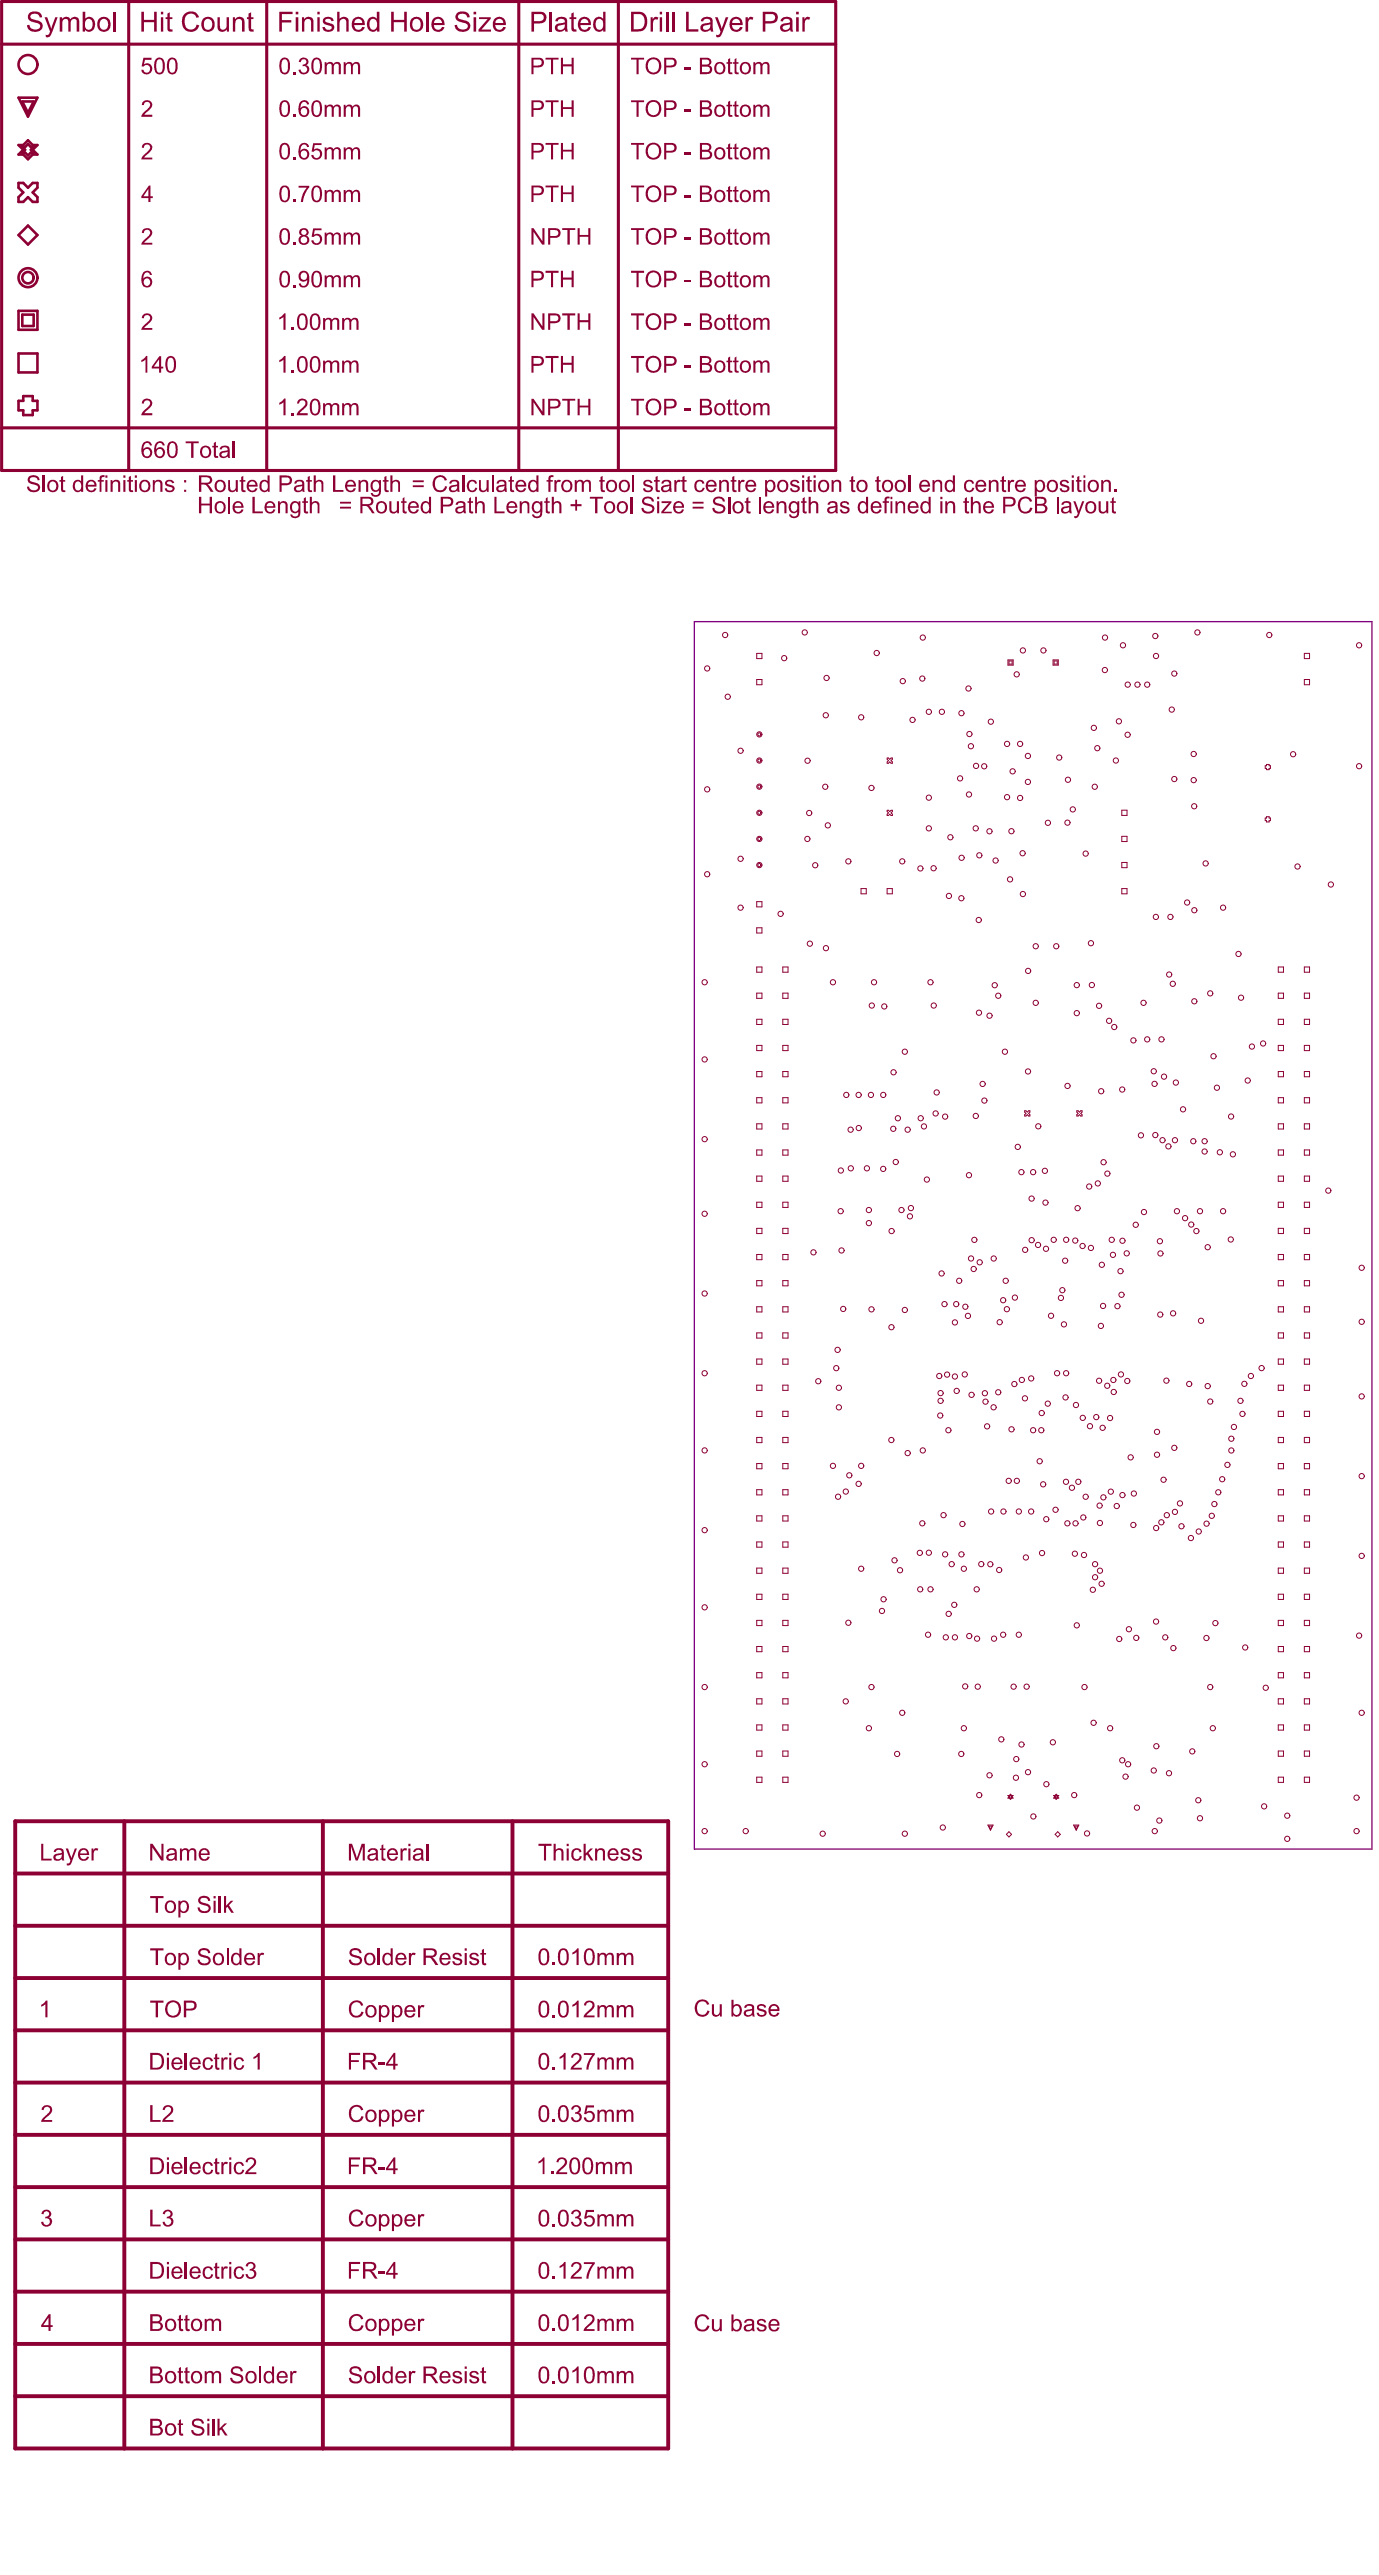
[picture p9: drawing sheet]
<svg xmlns="http://www.w3.org/2000/svg" width="446mm" height="833mm" viewBox="0 0 446 833" stroke-linecap="round" stroke-linejoin="round" font-family="sans-serif">
<path d="M224.3 201h219v396.9h-219z" fill="none" stroke="#800080" stroke-width=".42"/>
<path d="M6 31.6h6.1l-3.1 6.1zM7.2 32.8h3.7l-1.9 3.7zM6 59.2h1.5l1.5 1.5 1.6-1.5h1.5v1.5l-1.5 1.5 1.5 1.5v1.6h-1.5l-1.6-1.6-1.5 1.6h-1.5v-1.6l1.5-1.5-1.5-1.5zM6 46.9h1.5l1.5-1.5 1.6 1.5h1.5l-1.5 1.5 1.5 1.6h-1.5l-1.6 1.5-1.5-1.5h-1.5l1.5-1.6zM7.2 47.5h.9l.9-.9 1 .9h.9l-.9 .9 .9 1h-.9l-1 .9-.9-.9h-.9l.9-1zM9 72.9l3.1 3.1-3.1 3.1-3-3.1zM6 100.5h6.1v6.1h-6.1zM6 114.3h6.1v6.1h-6.1zM7.2 101.7h3.7v3.7h-3.7zM7.5 128.1h3.1v1.5h1.5v3.1h-1.5v1.5h-3.1v-1.5h-1.5v-3.1h1.5z" fill="none" stroke="#8d0034" stroke-width=".84"/>
<g fill="none" stroke="#8d0034" stroke-width=".32">
<path d="M244.5 211.3h1.7v1.6h-1.7zM244.5 219.7h1.7v1.7h-1.7zM325.7 213.4h1.7v1.7h-1.7zM326 213.7h1v1h-1zM340.2 213.4h1.7v1.7h-1.7zM340.6 213.7h1v1h-1zM421.4 219.7h1.7v1.7h-1.7zM421.4 211.3h1.7v1.6h-1.7zM286.6 245.1h.5l.4 .4 .4-.4h.4v.4l-.4 .4 .4 .4v.5h-.4l-.4-.5-.4 .5h-.5v-.5l.5-.4-.5-.4zM409.2 247.2h.9v.4h.4v.8h-.4v.5h-.9v-.5h-.4v-.8h.4zM286.6 262h.5l.4 .4 .4-.4h.4v.4l-.4 .4 .4 .4v.5h-.4l-.4-.5-.4 .5h-.5v-.5l.5-.4-.5-.4zM362.5 262h1.6v1.6h-1.6z"/>
<path d="M362.5 270.4h1.6v1.7h-1.6zM362.5 278.9h1.6v1.6h-1.6zM409.2 264.1h.9v.4h.4v.8h-.4v.5h-.9v-.5h-.4v-.8h.4zM244.5 291.5h1.7v1.7h-1.7zM244.5 300h1.7v1.7h-1.7zM278.2 287.3h1.7v1.7h-1.7zM286.6 287.3h1.7v1.7h-1.7zM362.5 287.3h1.6v1.7h-1.6zM244.5 312.7h1.7v1.6h-1.7zM252.9 312.7h1.7v1.6h-1.7zM413 312.7h1.7v1.6h-1.7zM421.4 312.7h1.7v1.6h-1.7z"/>
<path d="M244.5 321.1h1.7v1.7h-1.7zM244.5 329.6h1.7v1.6h-1.7zM244.5 338h1.7v1.7h-1.7zM252.9 338h1.7v1.7h-1.7zM252.9 329.6h1.7v1.6h-1.7zM252.9 321.1h1.7v1.7h-1.7zM413 338h1.7v1.7h-1.7zM413 329.6h1.7v1.6h-1.7zM413 321.1h1.7v1.7h-1.7zM421.4 338h1.7v1.7h-1.7zM421.4 329.6h1.7v1.6h-1.7zM421.4 321.1h1.7v1.7h-1.7z"/>
<path d="M244.5 346.5h1.7v1.6h-1.7zM244.5 354.9h1.7v1.7h-1.7zM252.9 354.9h1.7v1.7h-1.7zM252.9 346.5h1.7v1.6h-1.7zM331.1 359.1h.4l.4 .5 .4-.5h.5v.5l-.5 .4 .5 .4v.4h-.5l-.4-.4-.4 .4h-.4v-.4l.4-.4-.4-.4zM347.9 359.1h.4l.5 .5 .4-.5h.4v.5l-.4 .4 .4 .4v.4h-.4l-.4-.4-.5 .4h-.4v-.4l.4-.4-.4-.4zM413 354.9h1.7v1.7h-1.7zM413 346.5h1.7v1.6h-1.7zM421.4 354.9h1.7v1.7h-1.7zM421.4 346.5h1.7v1.6h-1.7zM244.5 363.4h1.7v1.6h-1.7zM244.5 371.8h1.7v1.7h-1.7z"/>
<path d="M252.9 371.8h1.7v1.7h-1.7zM252.9 363.4h1.7v1.6h-1.7zM413 371.8h1.7v1.7h-1.7zM413 363.4h1.7v1.6h-1.7zM421.4 371.8h1.7v1.7h-1.7zM421.4 363.4h1.7v1.6h-1.7zM244.5 380.2h1.7v1.7h-1.7zM244.5 388.7h1.7v1.7h-1.7zM244.5 397.1h1.7v1.7h-1.7zM252.9 397.1h1.7v1.7h-1.7zM252.9 388.7h1.7v1.7h-1.7zM252.9 380.2h1.7v1.7h-1.7z"/>
<path d="M413 397.1h1.7v1.7h-1.7zM413 388.7h1.7v1.7h-1.7zM413 380.2h1.7v1.7h-1.7zM421.4 397.1h1.7v1.7h-1.7zM421.4 388.7h1.7v1.7h-1.7zM421.4 380.2h1.7v1.7h-1.7zM244.5 405.6h1.7v1.7h-1.7zM244.5 414h1.7v1.7h-1.7zM252.9 414h1.7v1.7h-1.7zM252.9 405.6h1.7v1.7h-1.7zM413 414h1.7v1.7h-1.7zM413 405.6h1.7v1.7h-1.7z"/>
<path d="M421.4 414h1.7v1.7h-1.7zM421.4 405.6h1.7v1.7h-1.7zM244.5 422.5h1.7v1.7h-1.7zM244.5 430.9h1.7v1.7h-1.7zM244.5 439.4h1.7v1.7h-1.7zM252.9 439.4h1.7v1.7h-1.7zM252.9 430.9h1.7v1.7h-1.7zM252.9 422.5h1.7v1.7h-1.7zM413 439.4h1.7v1.7h-1.7zM413 430.9h1.7v1.7h-1.7zM413 422.5h1.7v1.7h-1.7zM421.4 439.4h1.7v1.7h-1.7z"/>
<path d="M421.4 430.9h1.7v1.7h-1.7zM421.4 422.5h1.7v1.7h-1.7zM244.5 447.8h1.7v1.7h-1.7zM244.5 456.3h1.7v1.7h-1.7zM252.9 456.3h1.7v1.7h-1.7zM252.9 447.8h1.7v1.7h-1.7zM413 456.3h1.7v1.7h-1.7zM413 447.8h1.7v1.7h-1.7zM421.4 456.3h1.7v1.7h-1.7zM421.4 447.8h1.7v1.7h-1.7zM244.5 464.7h1.7v1.7h-1.7zM244.5 473.2h1.7v1.7h-1.7z"/>
<path d="M252.9 473.2h1.7v1.7h-1.7zM252.9 464.7h1.7v1.7h-1.7zM413 473.2h1.7v1.7h-1.7zM413 464.7h1.7v1.7h-1.7zM421.4 473.2h1.7v1.7h-1.7zM421.4 464.7h1.7v1.7h-1.7zM244.5 481.6h1.7v1.7h-1.7zM244.5 490.1h1.7v1.7h-1.7zM244.5 498.5h1.7v1.7h-1.7zM252.9 498.5h1.7v1.7h-1.7zM252.9 490.1h1.7v1.7h-1.7zM252.9 481.6h1.7v1.7h-1.7z"/>
<path d="M413 498.5h1.7v1.7h-1.7zM413 490.1h1.7v1.7h-1.7zM413 481.6h1.7v1.7h-1.7zM421.4 498.5h1.7v1.7h-1.7zM421.4 490.1h1.7v1.7h-1.7zM421.4 481.6h1.7v1.7h-1.7zM244.5 507h1.7v1.7h-1.7zM244.5 515.4h1.7v1.7h-1.7zM252.9 515.4h1.7v1.7h-1.7zM252.9 507h1.7v1.7h-1.7zM413 515.4h1.7v1.7h-1.7zM413 507h1.7v1.7h-1.7z"/>
<path d="M421.4 515.4h1.7v1.7h-1.7zM421.4 507h1.7v1.7h-1.7zM244.5 523.9h1.7v1.7h-1.7zM244.5 532.3h1.7v1.7h-1.7zM252.9 532.3h1.7v1.7h-1.7zM252.9 523.9h1.7v1.7h-1.7zM413 532.3h1.7v1.7h-1.7zM413 523.9h1.7v1.7h-1.7zM421.4 532.3h1.7v1.7h-1.7zM421.4 523.9h1.7v1.7h-1.7zM244.5 540.8h1.7v1.7h-1.7zM244.5 549.2h1.7v1.7h-1.7z"/>
<path d="M244.5 557.7h1.7v1.7h-1.7zM252.9 557.7h1.7v1.7h-1.7zM252.9 549.2h1.7v1.7h-1.7zM252.9 540.8h1.7v1.7h-1.7zM413 557.7h1.7v1.7h-1.7zM413 549.2h1.7v1.7h-1.7zM413 540.8h1.7v1.7h-1.7zM421.4 557.7h1.7v1.7h-1.7zM421.4 549.2h1.7v1.7h-1.7zM421.4 540.8h1.7v1.7h-1.7zM244.5 574.6h1.7v1.7h-1.7zM244.5 566.1h1.7v1.7h-1.7z"/>
<path d="M252.9 574.6h1.7v1.7h-1.7zM252.9 566.1h1.7v1.7h-1.7zM413 574.6h1.7v1.7h-1.7zM413 566.1h1.7v1.7h-1.7zM421.4 574.6h1.7v1.7h-1.7zM421.4 566.1h1.7v1.7h-1.7zM319.2 590.1h1.7l-.9 1.7zM319.5 590.4h1l-.5 1zM325.7 580.5h.4l.4-.4 .4 .4h.4l-.4 .4 .4 .5h-.4l-.4 .4-.4-.4h-.4l.4-.5zM326 580.7l.5-.3 .5 .3-.3 .2 .3 .3-.5 .3-.5-.3 .2-.3zM326 592.2l.8 .9-.8 .8-.8-.8zM340.4 580.5h.4l.5-.4 .4 .4h.4l-.4 .4 .4 .5h-.4l-.4 .4-.5-.4h-.4l.4-.5z"/>
<path d="M340.8 580.7l.5-.3 .5 .3-.3 .2 .3 .3-.5 .3-.5-.3 .2-.3zM341.8 592.2l.8 .9-.8 .8-.9-.8zM346.9 590.1h1.7l-.9 1.7zM347.2 590.4h1l-.5 1z"/>
</g>
<path d="M.5 .5h269.5v151.6h-269.5zM.5 14.3h269.5M41.6 .5v151.6M86.2 .5v151.6M167.6 .5v151.6M199.8 .5v151.6M.5 138.3h269.5" fill="none" stroke="#8d0034" stroke-width="1"/>
<g fill="none" stroke="#8d0034" stroke-width="1.3">
<path d="M4.9 588.8h211v202.8h-211zM40.2 588.8v202.8M104.3 588.8v202.8M165.6 588.8v202.8M4.9 605.7h211M4.9 639.5h211M4.9 622.6h211M4.9 656.4h211M4.9 673.3h211M4.9 690.2h211M4.9 707.1h211M4.9 724h211"/>
<path d="M4.9 740.9h211M4.9 757.8h211M4.9 774.7h211"/>
</g>
<g fill="#8d0034">
<path d="M13.9 714.8a1.49 1.49 0 0 1 2.1-.1 1.49 1.49 0 0 1 .1 2.1l-.3 .1a1.69 1.69 0 0 1 .5 2.6 1.69 1.69 0 0 1-2.7-.2l-.3-.9 .7-.1a1.08 1.08 0 0 0 1.3 1 1.08 1.08 0 0 0 .8-1.4 1.08 1.08 0 0 0-1.5-.6l.1-.6a.94 .94 0 0 0 1.2-.7 .94 .94 0 0 0-.9-1.1 .94 .94 0 0 0-.9 1.1l-.7-.2z"/>
<path d="M14 681l.2-.1a1.69 1.69 0 0 1 2.5 .5 1.69 1.69 0 0 1-.7 2.4l-1.8 1.7h2.7v.5h-3.6l.5-1.1 1.2-1.1a2.18 2.18 0 0 0 1.1-2.2 1.13 1.13 0 0 0-1.2-.3 1.13 1.13 0 0 0-.8 .9h-.7z"/>
<path d="M13.4 648.1l.6-.2 .8-1.1h.5v5.4h-.6v-4.2l-1.4 .9z"/>
<path d="M46.3 129.2a1.69 1.69 0 0 1 2.2-.1 1.69 1.69 0 0 1 .5 2.1l-2.4 2.4h2.6v.7h-3.5l.2-.9 1.5-1.4a1.57 1.57 0 0 0 .8-2.3 .99 .99 0 0 0-1.1-.2 .99 .99 0 0 0-.6 1h-.7l.1-.7z"/>
<path d="M46.3 101.7l.3-.1a1.67 1.67 0 0 1 2.4 .5 1.67 1.67 0 0 1-.7 2.3l-1.7 1.6h2.6v.6h-3.5l.4-1 1.2-1.1a1.9 1.9 0 0 0 1-2.3 1.06 1.06 0 0 0-1.2-.2 1.06 1.06 0 0 0-.6 .9l-.7-.1z"/>
<path d="M46.4 74l.3-.1a1.68 1.68 0 0 1 2.3 .7 1.68 1.68 0 0 1-.7 2.3l-1.7 1.6h2.6v.6h-3.5l.5-1.2 1.3-1.2a1.32 1.32 0 0 0 .9-1.1 1.32 1.32 0 0 0-.5-1.2 .93 .93 0 0 0-1 0 .93 .93 0 0 0-.4 1l-.7-.1 .1-.6z"/>
<path d="M46.4 46.5h.1a1.66 1.66 0 0 1 2.4 .4 1.66 1.66 0 0 1-.6 2.4l-1.7 1.7h2.6v.5h-3.5l.5-1.1 1.2-1.1a2.12 2.12 0 0 0 1-2 1.01 1.01 0 0 0-1.1-.6 1.01 1.01 0 0 0-.8 1.1l-.7-.1 .2-.8z"/>
<path d="M46.4 32.7a1.69 1.69 0 0 1 2.5 .3 1.69 1.69 0 0 1-.6 2.5l-1.7 1.6h2.6v.7h-3.5l.5-1.2 1.2-1a2.12 2.12 0 0 0 1-2.1 1.01 1.01 0 0 0-1.1-.5 1.01 1.01 0 0 0-.8 1h-.7l.1-.7z"/>
<path d="M112.7 731.3h3.7v.7h-3v1.7h2.5v.6h-2.5v2.4h-.7z"/>
<path d="M122.3 734.5h2.1v.6h-2.1z"/>
<path d="M112.7 697.5h3.7v.7h-3v1.7h2.5v.6h-2.5v2.4h-.7z"/>
<path d="M122.3 700.7h2.1v.6h-2.1z"/>
<path d="M112.7 663.7h3.7v.7h-3v1.7h2.5v.6h-2.5v2.4h-.7z"/>
<path d="M122.3 666.9h2.1v.6h-2.1z"/>
<path d="M176.3 46.2h4.2v.6h-1.8v4.7h-.7v-4.7h-1.7z"/>
<path d="M181.2 46.2h.7v2.2h2.8v-2.2h.7v5.3h-.7v-2.5h-2.8v2.5h-.7z"/>
<path d="M176.3 18.7h4.2v.6h-1.8v4.7h-.7v-4.7h-1.7z"/>
<path d="M181.2 18.7h.7v2.1h2.8v-2.1h.7v5.3h-.7v-2.5h-2.8v2.5h-.7z"/>
<path d="M176.3 115.1h4.2v.7h-1.8v4.7h-.7v-4.7h-1.7z"/>
<path d="M181.2 115.1h.7v2.2h2.8v-2.2h.7v5.4h-.7v-2.5h-2.8v2.5h-.7z"/>
<path d="M176.3 87.5h4.2v.7h-1.8v4.7h-.7v-4.7h-1.7z"/>
<path d="M181.2 87.5h.7v2.2h2.8v-2.2h.7v5.4h-.7v-2.5h-2.8v2.5h-.7z"/>
<path d="M176.3 60h4.2v.6h-1.8v4.7h-.7v-4.7h-1.7z"/>
<path d="M181.2 60h.7v2.2h2.8v-2.2h.7v5.3h-.7v-2.5h-2.8v2.5h-.7z"/>
<path d="M176.3 32.4h4.2v.6h-1.8v4.8h-.7v-4.8h-1.7z"/>
<path d="M181.2 32.4h.7v2.2h2.8v-2.2h.7v5.4h-.7v-2.6h-2.8v2.6h-.7z"/>
<path d="M59.7 731.3h.7v5.4h-.7z"/>
<path d="M65.9 733.3l.2-.1a1.72 1.72 0 0 1 2.7 .8l-.6 .1a1.03 1.03 0 0 0-1.3-.8 1.03 1.03 0 0 0-.8 1.2 1.3 1.3 0 0 0 1.3 1.8l.6-.3 .2-.7 .6 .1a1.75 1.75 0 0 1-2.2 1.3 1.75 1.75 0 0 1-1-2.4z"/>
<path d="M69.5 731.8l.7-.3v1.4h.7v.5h-.7v2.5l.1 .3h.6v.5h-.1a.92 .92 0 0 1-1-.1 .92 .92 0 0 1-.3-1v-2.2h-.4v-.5h.4z"/>
<path d="M71.5 732.9h.6v.5a.9 .9 0 0 1 1.5-.5l-.2 .6a.91 .91 0 0 0-1 .2 .91 .91 0 0 0-.2 1v2h-.7z"/>
<path d="M76.3 732.9a1.79 1.79 0 0 1 2.6 1.1l-.7 .1a1.04 1.04 0 0 0-1.3-.7 1.04 1.04 0 0 0-.7 1.2 1.28 1.28 0 0 0 1.5 1.6l.4-.3 .2-.6 .6 .1a1.76 1.76 0 0 1-2.2 1.4 1.76 1.76 0 0 1-1.1-2.3l.1-.9z"/>
<path d="M80 731.6a1.47 1.47 0 0 1 2.1 .1 1.47 1.47 0 0 1-.1 2.1h-.2a1.66 1.66 0 0 1 .6 2.5 1.66 1.66 0 0 1-2.5 .1l-.6-1.1 .7-.1a1.07 1.07 0 0 0 1.2 1.1 1.07 1.07 0 0 0 .9-1.4 1.07 1.07 0 0 0-1.5-.7l.1-.6a.93 .93 0 0 0 1.2-.8 .93 .93 0 0 0-.9-1 .93 .93 0 0 0-1 1.1l-.6-.2z"/>
<path d="M59.7 697.5h.7v5.4h-.7z"/>
<path d="M65.9 699.5l.2-.1a1.72 1.72 0 0 1 2.7 .8l-.6 .1a1.03 1.03 0 0 0-1.3-.8 1.03 1.03 0 0 0-.8 1.2 1.3 1.3 0 0 0 1.3 1.8l.6-.3 .2-.7 .6 .1a1.75 1.75 0 0 1-2.2 1.3 1.75 1.75 0 0 1-1-2.4z"/>
<path d="M69.5 698l.7-.3v1.4h.7v.5h-.7v2.5l.1 .3h.6v.5h-.1a.92 .92 0 0 1-1-.1 .92 .92 0 0 1-.3-1v-2.2h-.4v-.5h.4z"/>
<path d="M71.5 699.1h.6v.5a.9 .9 0 0 1 1.5-.5l-.2 .6a.91 .91 0 0 0-1 .2 .91 .91 0 0 0-.2 1v2h-.7z"/>
<path d="M76.3 699.1a1.79 1.79 0 0 1 2.6 1.1l-.7 .1a1.04 1.04 0 0 0-1.3-.7 1.04 1.04 0 0 0-.7 1.2 1.28 1.28 0 0 0 1.5 1.6l.4-.3 .2-.6 .6 .1a1.76 1.76 0 0 1-2.2 1.4 1.76 1.76 0 0 1-1.1-2.3l.1-.9z"/>
<path d="M79.9 697.9l.6-.3a1.68 1.68 0 0 1 2.2 .8 1.68 1.68 0 0 1-.8 2.3l-1.8 1.7h2.7v.5h-3.6l.5-1.1 1-1a2.49 2.49 0 0 0 1.4-1.8 1.01 1.01 0 0 0-1.1-1 1.01 1.01 0 0 0-1 1.1h-.6z"/>
<path d="M59.7 663.7h.7v5.4h-.7z"/>
<path d="M65.9 665.7l.2-.1a1.72 1.72 0 0 1 2.7 .8l-.6 .1a1.03 1.03 0 0 0-1.3-.8 1.03 1.03 0 0 0-.8 1.2 1.3 1.3 0 0 0 1.3 1.8l.6-.3 .2-.7 .6 .1a1.75 1.75 0 0 1-2.2 1.3 1.75 1.75 0 0 1-1-2.4z"/>
<path d="M69.5 664.2l.7-.3v1.4h.7v.5h-.7v2.5l.1 .3h.6v.5h-.1a.92 .92 0 0 1-1-.1 .92 .92 0 0 1-.3-1v-2.2h-.4v-.5h.4z"/>
<path d="M71.5 665.3h.6v.5a.9 .9 0 0 1 1.5-.5l-.2 .6a.91 .91 0 0 0-1 .2 .91 .91 0 0 0-.2 1v2h-.7z"/>
<path d="M76.3 665.3a1.79 1.79 0 0 1 2.6 1.1l-.7 .1a1.04 1.04 0 0 0-1.3-.7 1.04 1.04 0 0 0-.7 1.2 1.28 1.28 0 0 0 1.5 1.6l.4-.3 .2-.6 .6 .1a1.76 1.76 0 0 1-2.2 1.4 1.76 1.76 0 0 1-1.1-2.3l.1-.9z"/>
<path d="M82 665l.9-.5 .6-.8h.4v5.4h-.7v-4.2l-1.3 .9z"/>
<path d="M48.5 596.1h.8l2.9 4.3v-4.3h.6v5.4h-.7l-2.9-4.2v4.2h-.7z"/>
<path d="M58.1 597.7h.6l.1 .4a1.31 1.31 0 0 1 2.2 .1 1.3 1.3 0 0 1 1.5-.6 1.3 1.3 0 0 1 .9 1.2v2.7h-.6v-2.4a.87 .87 0 0 0-1-1 .87 .87 0 0 0-.7 1.2v2.2h-.7v-2.5a.81 .81 0 0 0-.9-.8 .81 .81 0 0 0-.7 1v2.3h-.7z"/>
<path d="M60 142.7h4.2v.6h-1.7v4.7h-.7v-4.7h-1.8z"/>
<path d="M69.1 143.2l.7-.4v1.4h.6v.5h-.6v2.6l.6 .1 .1 .6a1 1 0 0 1-1.1-.1 1 1 0 0 1-.3-1v-2.2h-.5v-.5h.5z"/>
<path d="M75.2 142.7h.6v5.3h-.6z"/>
<path d="M113.5 765.4a2.2 2.2 0 0 1 3.4 1.3h-.7a1.42 1.42 0 0 0-1.2-1 1.42 1.42 0 0 0-1.4 .8 2.49 2.49 0 0 0 2.2 1.1 1.61 1.61 0 0 1 1.1 2 1.61 1.61 0 0 1-2.1 1 1.76 1.76 0 0 1-2.1-1.7l.7-.1a1.5 1.5 0 0 0 1.3 1.2 1.5 1.5 0 0 0 1.6-.9 1.75 1.75 0 0 0-1.7-1.1 1.47 1.47 0 0 1-1.6-.9 1.47 1.47 0 0 1 .5-1.7z"/>
<path d="M122.1 765.1h.7v5.4h-.7z"/>
<path d="M132.1 766.7h.7v.5a.9 .9 0 0 1 1.5-.5l-.3 .7a.82 .82 0 0 0-.9 0 .82 .82 0 0 0-.3 .9v2.2h-.7z"/>
<path d="M146.5 766.9l.6-.3h.8a1.17 1.17 0 0 1 1.3 1.1l-.7 .1a.8 .8 0 0 0-.8-.7 .8 .8 0 0 0-.8 .7l1.1 .5a1.23 1.23 0 0 1 1.4 1.3 1.23 1.23 0 0 1-1.7 1 1.32 1.32 0 0 1-1.6-1.2l.7-.1a.99 .99 0 0 0 .9 .8 .99 .99 0 0 0 1-.7l-.3-.4-.9-.1a1.21 1.21 0 0 1-1.1-.7 1.21 1.21 0 0 1 .1-1.3z"/>
<path d="M152 766.9l.8-.3a1.5 1.5 0 0 1 1.9 1.1l-.7 .1a.86 .86 0 0 0-.8-.7 .86 .86 0 0 0-.9 .7l1.1 .5a1.24 1.24 0 0 1 1.4 1.4 1.24 1.24 0 0 1-1.8 .9l-1.2-.5-.2-.7 .6-.1a1 1 0 0 0 .9 .8 1 1 0 0 0 1.1-.7l-.4-.4-.6-.1a1.2 1.2 0 0 1-1.3-.6 1.2 1.2 0 0 1 .1-1.4z"/>
<path d="M155.7 765.6l.7-.3v1.4h.7v.5h-.7v2.5l.1 .3h.6v.5a.95 .95 0 0 1-1.1 0 .95 .95 0 0 1-.3-1.1v-2.2h-.5v-.5h.5z"/>
<path d="M113.5 630.2a2.2 2.2 0 0 1 3.4 1.3h-.7a1.42 1.42 0 0 0-1.2-1 1.42 1.42 0 0 0-1.4 .8 2.49 2.49 0 0 0 2.2 1.1 1.61 1.61 0 0 1 1.1 2 1.61 1.61 0 0 1-2.1 1 1.76 1.76 0 0 1-2.1-1.7l.7-.1a1.5 1.5 0 0 0 1.3 1.2 1.5 1.5 0 0 0 1.6-.9 1.75 1.75 0 0 0-1.7-1.1 1.47 1.47 0 0 1-1.6-.9 1.47 1.47 0 0 1 .5-1.7z"/>
<path d="M122.1 629.9h.7v5.4h-.7z"/>
<path d="M132.1 631.5h.7v.5a.9 .9 0 0 1 1.5-.5l-.3 .7a.82 .82 0 0 0-.9 0 .82 .82 0 0 0-.3 .9v2.2h-.7z"/>
<path d="M146.5 631.7l.6-.3h.8a1.17 1.17 0 0 1 1.3 1.1l-.7 .1a.8 .8 0 0 0-.8-.7 .8 .8 0 0 0-.8 .7l1.1 .5a1.23 1.23 0 0 1 1.4 1.3 1.23 1.23 0 0 1-1.7 1 1.32 1.32 0 0 1-1.6-1.2l.7-.1a.99 .99 0 0 0 .9 .8 .99 .99 0 0 0 1-.7l-.3-.4-.9-.1a1.21 1.21 0 0 1-1.1-.7 1.21 1.21 0 0 1 .1-1.3z"/>
<path d="M152 631.7l.8-.3a1.5 1.5 0 0 1 1.9 1.1l-.7 .1a.86 .86 0 0 0-.8-.7 .86 .86 0 0 0-.9 .7l1.1 .5a1.24 1.24 0 0 1 1.4 1.4 1.24 1.24 0 0 1-1.8 .9l-1.2-.5-.2-.7 .6-.1a1 1 0 0 0 1 .8 1 1 0 0 0 1-.7l-.4-.4-.6-.1a1.2 1.2 0 0 1-1.3-.6 1.2 1.2 0 0 1 .1-1.4z"/>
<path d="M155.7 630.4l.7-.3v1.4h.7v.5h-.7v2.5l.1 .3h.6v.5a.95 .95 0 0 1-1.1 0 .95 .95 0 0 1-.3-1.1v-2.2h-.5v-.5h.5z"/>
<path d="M112.7 596.1h1l1.6 4.7 1.6-4.7h1v5.4h-.7v-4.4l-1.6 4.4h-.7l-1.5-4.5v4.5h-.7z"/>
<path d="M123.3 596.6l.6-.3v1.4h.6v.5h-.6v2.3l.1 .5h.5l.1 .5-.2 .1a.89 .89 0 0 1-1-.2 .89 .89 0 0 1-.1-1v-2.2h-.5v-.5h.5z"/>
<path d="M129.4 597.7h.6v.5a.9 .9 0 0 1 1.5-.5l-.2 .6a.91 .91 0 0 0-1 .2 .91 .91 0 0 0-.2 1v2h-.7z"/>
<path d="M137.8 596.1h.6v5.4h-.6z"/>
<path d="M171.7 128.9h.7l2.8 4.2v-4.2h.7v5.4h-.7l-2.8-4.3v4.3h-.7z"/>
<path d="M181.7 128.9h4.2v.6h-1.8v4.8h-.8v-4.8h-1.6z"/>
<path d="M186.6 128.9h.7v2.2h2.8v-2.2h.7v5.4h-.7v-2.6h-2.8v2.6h-.7z"/>
<path d="M57.8 782.5l.7-.3v1.4h.6v.5h-.6v2.3l.1 .5h.5l.1 .5-.2 .1a.97 .97 0 0 1-1.2-1.2v-2.2h-.4v-.5h.4z"/>
<path d="M62.4 782.4a2.16 2.16 0 0 1 3.5 1.2h-.7a1.37 1.37 0 0 0-1.1-1 1.37 1.37 0 0 0-1.4 .7v.1a1.46 1.46 0 0 0 1.5 .9l.4 .2a1.56 1.56 0 0 1 1.4 1.8 1.56 1.56 0 0 1-2 1.2 1.94 1.94 0 0 1-2.2-1.7h.6a1.54 1.54 0 0 0 1.4 1.1 1.54 1.54 0 0 0 1.6-1l-.5-.7-1.2-.3a1.48 1.48 0 0 1-1.6-.8 1.48 1.48 0 0 1 .3-1.7z"/>
<path d="M68.6 782h.7v5.4h-.7z"/>
<path d="M70.3 782h.6v3.2l1.6-1.6h.9l-1.5 1.4 1.7 2.4h-.9l-1.3-1.9-.5 .4v1.5h-.6z"/>
<path d="M57.8 748.7l.7-.3v1.4h.6v.5h-.6v2.3l.1 .5h.5l.1 .5-.2 .1a.97 .97 0 0 1-1.2-1.2v-2.2h-.4v-.5h.4z"/>
<path d="M59.9 748.7l.7-.3v1.4h.7v.5h-.7v2.5l.1 .3h.6v.5h-.1a.92 .92 0 0 1-1-.1 .92 .92 0 0 1-.3-1v-2.2h-.4v-.5h.4z"/>
<path d="M66.1 749.8h.6v.5a1.34 1.34 0 0 1 2.3 0 1.3 1.3 0 0 1 1.5-.6 1.3 1.3 0 0 1 .9 1.2v2.7h-.6v-2.4a.87 .87 0 0 0-1-1 .87 .87 0 0 0-.7 1.2v2.2h-.7v-2.5a.81 .81 0 0 0-.9-.8 .81 .81 0 0 0-.7 1v2.3h-.7z"/>
<path d="M48.5 714.4h.8v4.9h2.6v.5h-3.4z"/>
<path d="M53.2 714.7a1.47 1.47 0 0 1 2.2 .1 1.47 1.47 0 0 1-.2 2.1h-.2a1.66 1.66 0 0 1 .6 2.5 1.66 1.66 0 0 1-2.5 .1l-.6-1.1 .7-.1a1.07 1.07 0 0 0 1.2 1.1 1.07 1.07 0 0 0 .9-1.4 1.07 1.07 0 0 0-1.5-.7l.1-.6a.93 .93 0 0 0 1.2-.8 .93 .93 0 0 0-.9-1 .93 .93 0 0 0-1 1.1l-.6-.2z"/>
<path d="M48.5 680.6h.8v4.9h2.6v.5h-3.4z"/>
<path d="M53.1 681l.6-.3a1.68 1.68 0 0 1 2.2 .8 1.68 1.68 0 0 1-.8 2.3l-1.8 1.7h2.7v.5h-3.6l.5-1.1 1-1a2.49 2.49 0 0 0 1.4-1.8 1.01 1.01 0 0 0-1.1-1 1.01 1.01 0 0 0-1 1.1h-.6z"/>
<path d="M48.5 646.8h4.3v.7h-1.7v4.7h-.8v-4.7h-1.8z"/>
<path d="M48.5 613h4.3v.7h-1.7v4.7h-.8v-4.7h-1.8z"/>
<path d="M64.6 613.3a2.1 2.1 0 0 1 3.3 1.3h-.7a1.39 1.39 0 0 0-1.1-1 1.39 1.39 0 0 0-1.4 .7 1.38 1.38 0 0 0 1.6 1l.3 .2a1.56 1.56 0 0 1 1.5 1.8 1.56 1.56 0 0 1-2 1.2 1.99 1.99 0 0 1-2.3-1.7l.7-.1a1.55 1.55 0 0 0 1.3 1.2 1.55 1.55 0 0 0 1.6-.9l-.5-.8-1.3-.3a1.46 1.46 0 0 1-1.5-.9 1.46 1.46 0 0 1 .5-1.7z"/>
<path d="M70.7 613h.7v5.4h-.7z"/>
<path d="M72.4 613h.6v3.2l1.6-1.6h.8l-1.4 1.4 1.6 2.4h-.9l-1.2-1.9-.5 .4v1.5h-.6z"/>
<path d="M13.3 596.1h.7v4.9h2.7v.5h-3.4z"/>
<path d="M21.2 597.7h.8l1.1 3.1 1.1-3.1h.7l-1.9 4.9a1.07 1.07 0 0 1-1.4 .5v-.6a.89 .89 0 0 0 1.1-1z"/>
<path d="M29.6 597.7h.6v.5a.99 .99 0 0 1 1.6-.5l-.3 .7a.82 .82 0 0 0-1 0 .82 .82 0 0 0-.3 .9v2.2h-.6z"/>
<path d="M9.5 154a2.13 2.13 0 0 1 3.3 1.2l-.7 .1a1.33 1.33 0 0 0-1.2-1 1.33 1.33 0 0 0-1.3 .8l.3 .5 1.5 .5a1.53 1.53 0 0 1 1.6 1.6 1.53 1.53 0 0 1-1.8 1.4 1.92 1.92 0 0 1-2.4-1.8h.6l.1 .5a1.53 1.53 0 0 0 1.5 .7 1.53 1.53 0 0 0 1.3-1l-.3-.5-1.6-.4a1.46 1.46 0 0 1-1.4-1 1.46 1.46 0 0 1 .5-1.6z"/>
<path d="M13.8 153.7h.7v5.3h-.7z"/>
<path d="M19.7 154.2l.7-.3v1.3h.7v.5h-.7v2.6l.7 .2v.5a.95 .95 0 0 1-1.1-.1 .95 .95 0 0 1-.3-1v-2.2h-.5v-.5h.5z"/>
<path d="M32.5 153.8l1.4-.1-.2 .6h-.8l-.1 .4v.5h.7v.5h-.7v3.3h-.6v-3.3h-.6v-.5h.6v-.9z"/>
<path d="M35.7 155.2h.6v.5a1.37 1.37 0 0 1 1.7-.6 1.37 1.37 0 0 1 .8 1.6v2.3h-.6v-2.3a.86 .86 0 0 0-.5-1 .86 .86 0 0 0-1 .3l-.3 .5v2.5h-.7z"/>
<path d="M41.6 154.2l.7-.3v1.3h.7v.5h-.7v2.6l.7 .2v.5a.95 .95 0 0 1-1.1-.1 .95 .95 0 0 1-.3-1v-2.2h-.5v-.5h.5z"/>
<path d="M49.4 155.2h.6v.4a1.35 1.35 0 0 1 1.7-.4 1.35 1.35 0 0 1 .8 1.5v2.3h-.7v-2.3a.95 .95 0 0 0-1-1.1 .95 .95 0 0 0-.8 1.2v2.2h-.6z"/>
<path d="M53.6 155.5l.8-.4a1.46 1.46 0 0 1 1.9 1.1h-.7a.81 .81 0 0 0-.9-.6 .81 .81 0 0 0-.7 .8l1.9 .7a1.23 1.23 0 0 1 .3 1.6 1.23 1.23 0 0 1-1.6 .4l-.8-.2-.4-.4-.2-.6 .6-.1a1.01 1.01 0 0 0 1 .8 1.01 1.01 0 0 0 1-.7l-.3-.3-.8-.3a1.15 1.15 0 0 1-1.2-.5 1.15 1.15 0 0 1 .1-1.3z"/>
<path d="M46.3 18.7h2.7v.6h-2.2l-.3 1.5a1.79 1.79 0 0 1 2.4 .5 1.79 1.79 0 0 1-.5 2.5 1.79 1.79 0 0 1-2.4-.4l-.3-.8h.6a1.14 1.14 0 0 0 1.5 .8 1.14 1.14 0 0 0 .6-1.6 1.14 1.14 0 0 0-.9-.8 1.14 1.14 0 0 0-1.1 .5h-.6z"/>
<path d="M45.7 3.8h.8v2.6h3.3v-2.6h.8v6.4h-.8v-3h-3.3v3h-.8z"/>
<path d="M54.1 4.4l.7-.4v1.6h.9v.6h-.9v3l.5 .3h.4l.1 .6-.3 .1a1.05 1.05 0 0 1-1.2-.2 1.05 1.05 0 0 1-.2-1.1v-2.7h-.6v-.6h.6z"/>
<path d="M59.7 4.4l.3-.2a3 3 0 0 1 3.7 .3l.6 1.1-.9 .1a1.96 1.96 0 0 0-2.3-1.3 1.96 1.96 0 0 0-1.4 2.3v.3a1.99 1.99 0 0 0 1.3 2.4 1.99 1.99 0 0 0 2.4-1.2l.1-.3 .9 .3-.4 .8a2.92 2.92 0 0 1-3.6 1 2.92 2.92 0 0 1-1.6-3.4l.2-1.1z"/>
<path d="M70.3 5.6h.7v2.5a1.17 1.17 0 0 0 1.2 1.5 1.17 1.17 0 0 0 1-1.6v-2.4h.8v4.6h-.7v-.7a1.65 1.65 0 0 1-2 .7 1.65 1.65 0 0 1-1-1.8z"/>
<path d="M75.2 5.6h.7l.1 .6a1.67 1.67 0 0 1 2-.6 1.67 1.67 0 0 1 1 1.8v2.8h-.8v-2.8a1.13 1.13 0 0 0-1.2-1.3 1.13 1.13 0 0 0-1 1.4v2.7h-.8z"/>
<path d="M80.3 4.4l.8-.4v1.6h.8v.6h-.8v3.1l.8 .2 .1 .6-.6 .1a1.06 1.06 0 0 1-1.1-1.3v-2.7h-.5v-.6h.5z"/>
<path d="M113.6 748.7h.1a2.24 2.24 0 0 1 3.7 1.1l-.7 .1a1.71 1.71 0 0 0-2.2-1 1.71 1.71 0 0 0-1 2.2 1.68 1.68 0 0 0 1.3 2 1.68 1.68 0 0 0 2-1.3l.7 .2a1.94 1.94 0 0 1-1.6 1.6l-.6 .1a2.78 2.78 0 0 1-2.4-4z"/>
<path d="M135.1 749.8h.5v.5a.9 .9 0 0 1 1.6-.5l-.3 .7a.78 .78 0 0 0-.9 0 .78 .78 0 0 0-.3 .9v2.2h-.6z"/>
<path d="M113.6 714.9h.1a2.24 2.24 0 0 1 3.7 1.1l-.7 .1a1.71 1.71 0 0 0-2.2-1 1.71 1.71 0 0 0-1 2.2 1.68 1.68 0 0 0 1.3 2 1.68 1.68 0 0 0 2-1.3l.7 .2a1.94 1.94 0 0 1-1.6 1.6l-.6 .1a2.78 2.78 0 0 1-2.4-4z"/>
<path d="M135.1 716h.5v.5a.9 .9 0 0 1 1.6-.5l-.3 .7a.78 .78 0 0 0-.9 0 .78 .78 0 0 0-.3 .9v2.2h-.6z"/>
<path d="M113.6 647.3h.1a2.24 2.24 0 0 1 3.7 1.1l-.7 .1a1.71 1.71 0 0 0-2.2-1 1.71 1.71 0 0 0-1 2.2 1.68 1.68 0 0 0 1.3 2 1.68 1.68 0 0 0 2-1.3l.7 .2a1.94 1.94 0 0 1-1.6 1.6l-.6 .1a2.78 2.78 0 0 1-2.4-4z"/>
<path d="M135.1 648.4h.5v.5a.9 .9 0 0 1 1.6-.5l-.3 .7a.78 .78 0 0 0-.9 0 .78 .78 0 0 0-.3 .9v2.2h-.6z"/>
<path d="M171.7 101.3h.7l2.8 4.2v-4.2h.7v5.3h-.7l-2.8-4.1v4.1h-.7z"/>
<path d="M181.7 101.3h4.2v.7h-1.8v4.6h-.8v-4.6h-1.6z"/>
<path d="M186.6 101.3h.7v2.2h2.8v-2.2h.7v5.3h-.7v-2.4h-2.8v2.4h-.7z"/>
<path d="M171.7 73.8h.7l2.8 4.2v-4.2h.7v5.3h-.7l-2.8-4.2v4.2h-.7z"/>
<path d="M181.7 73.8h4.2v.6h-1.8v4.7h-.8v-4.7h-1.6z"/>
<path d="M186.6 73.8h.7v2.2h2.8v-2.2h.7v5.3h-.7v-2.5h-2.8v2.5h-.7z"/>
<path d="M177.5 3.8h.8v6.4h-.8z"/>
<path d="M184.6 4.4l.8-.4v1.6h.8v.6h-.8v2.8l.1 .5h.7l.1 .6-.3 .1a1.09 1.09 0 0 1-1.1-.2 1.09 1.09 0 0 1-.3-1.1v-2.7h-.6v-.6h.6z"/>
<path d="M225.1 749a2.43 2.43 0 0 1 4.1 .8l-.8 .2a1.57 1.57 0 0 0-1.3-1.1 1.57 1.57 0 0 0-1.6 .8l-.3 1.3a1.7 1.7 0 0 0 1.2 2.1 1.7 1.7 0 0 0 2.1-1.2l.8 .1a2.48 2.48 0 0 1-3.2 1.7 2.48 2.48 0 0 1-1.6-3.2z"/>
<path d="M230 749.8h.7v2.3a.96 .96 0 0 0 .9 1.2 .96 .96 0 0 0 .9-1.2v-2.3h.7v3.9h-.6l-.1-.5a1.39 1.39 0 0 1-1.6 .5 1.39 1.39 0 0 1-.9-1.4z"/>
<path d="M244.8 750.2l.7-.4a1.47 1.47 0 0 1 2 1.1h-.6a.8 .8 0 0 0-.9-.7 .8 .8 0 0 0-.7 .8l1.1 .4a1.24 1.24 0 0 1 1.3 1.5 1.24 1.24 0 0 1-1.8 .9l-1.1-.3-.4-.9 .7-.1a.99 .99 0 0 0 .9 .8 .99 .99 0 0 0 1-.8l-1.1-.5a1.2 1.2 0 0 1-1.2-.5 1.2 1.2 0 0 1 .1-1.3z"/>
<path d="M225.5 646.9l.4-.1a2.32 2.32 0 0 1 3.3 1.2l-.8 .2a1.7 1.7 0 0 0-2.1-1 1.7 1.7 0 0 0-1.1 2.1 1.69 1.69 0 0 0 1.3 2 1.69 1.69 0 0 0 2-1.3l.8 .2a2.48 2.48 0 0 1-3.1 1.7 2.48 2.48 0 0 1-1.7-3l.3-1.2z"/>
<path d="M230 648h.7v2.3a.98 .98 0 0 0 1 1.2 .98 .98 0 0 0 .8-1.4v-2.1h.7v4h-.6v-.6l-.2 .3a1.38 1.38 0 0 1-1.6 .2 1.38 1.38 0 0 1-.8-1.4z"/>
<path d="M245 648.2l.9-.3a1.38 1.38 0 0 1 1.6 1.1l-.6 .1a.9 .9 0 0 0-.9-.6 .9 .9 0 0 0-.8 .6l.3 .4 1.6 .5a1.16 1.16 0 0 1 .5 1.4 1.16 1.16 0 0 1-1.3 .7 1.61 1.61 0 0 1-1.9-1.3l.7-.1a.99 .99 0 0 0 1 .8 .99 .99 0 0 0 .9-.8l-1.1-.5a1.14 1.14 0 0 1-1.3-.6 1.14 1.14 0 0 1 .4-1.4z"/>
<path d="M203.9 128.9h4.2v.6h-1.8v4.8h-.6v-4.8h-1.8z"/>
<path d="M221.3 132h2v.7h-2z"/>
<path d="M235.2 129.5l.7-.5v1.4h.7v.5h-.7v2.6l.7 .2 .1 .6h-.2a.94 .94 0 0 1-1-.2 .94 .94 0 0 1-.3-1v-2.2h-.5v-.5h.5z"/>
<path d="M237.3 129.5l.6-.5v1.4h.7v.5h-.7v2.4l.2 .4h.5l.1 .6h-.3a.86 .86 0 0 1-.9-.2 .86 .86 0 0 1-.2-1v-2.2h-.5v-.5h.5z"/>
<path d="M243.4 130.4h.6v.5a1.34 1.34 0 0 1 2.3 .1 1.24 1.24 0 0 1 1.4-.7 1.24 1.24 0 0 1 .9 1.3v2.7h-.6v-2.5a.83 .83 0 0 0-.9-.9 .83 .83 0 0 0-.7 1.1v2.3h-.7v-2.6a.84 .84 0 0 0-1-.8 .84 .84 0 0 0-.6 1.2v2.2h-.7z"/>
<path d="M203.9 101.3h4.2v.7h-1.8v4.6h-.6v-4.6h-1.8z"/>
<path d="M221.3 104.4h2v.7h-2z"/>
<path d="M235.2 101.8l.7-.3v1.3h.7v.5h-.7v2.7l.7 .1 .1 .5-.3 .1a.92 .92 0 0 1-1-.2 .92 .92 0 0 1-.2-1v-2.2h-.5v-.5h.5z"/>
<path d="M237.3 101.8l.6-.3v1.3h.7v.5h-.7v2.4l.1 .3 .6 .1 .1 .5-.3 .1a.89 .89 0 0 1-.9-.2 .89 .89 0 0 1-.2-1v-2.2h-.5v-.5h.5z"/>
<path d="M243.4 102.8h.6v.5a1.34 1.34 0 0 1 2.3 .1 1.25 1.25 0 0 1 1.4-.6 1.25 1.25 0 0 1 .9 1.2v2.6h-.6v-2.3a.85 .85 0 0 0-1-1.1 .85 .85 0 0 0-.6 1.2v2.2h-.7v-2.4a.83 .83 0 0 0-1-.9 .83 .83 0 0 0-.6 1.1v2.2h-.7z"/>
<path d="M203.9 73.8h4.2v.6h-1.8v4.7h-.6v-4.7h-1.8z"/>
<path d="M221.3 76.8h2v.7h-2z"/>
<path d="M235.2 74.3l.7-.4v1.3h.7v.5h-.7v2.7l.7 .1 .1 .6-.3 .1a.92 .92 0 0 1-1-.2 .92 .92 0 0 1-.2-1v-2.3h-.5v-.5h.5z"/>
<path d="M237.3 74.3l.6-.4v1.3h.7v.5h-.7v2.5l.1 .3h.6l.1 .6h-.2a.83 .83 0 0 1-1-.1 .83 .83 0 0 1-.2-1v-2.3h-.5v-.5h.5z"/>
<path d="M243.4 75.2h.6v.6a1.29 1.29 0 0 1 2.3 0 1.25 1.25 0 0 1 1.4-.6 1.25 1.25 0 0 1 .9 1.3v2.6h-.6v-2.5a.81 .81 0 0 0-.9-.9 .81 .81 0 0 0-.7 .9v2.5h-.7v-2.5a.84 .84 0 0 0-1-.9 .84 .84 0 0 0-.6 1.2v2.2h-.7z"/>
<path d="M203.9 46.2h4.2v.6h-1.8v4.7h-.6v-4.7h-1.8z"/>
<path d="M221.3 49.3h2v.6h-2z"/>
<path d="M235.2 46.7l.7-.4v1.4h.7v.5h-.7v2.6l.7 .2 .1 .5h-.3a.86 .86 0 0 1-1-.1 .86 .86 0 0 1-.2-1v-2.2h-.5v-.5h.5z"/>
<path d="M237.3 46.7l.6-.4v1.4h.7v.5h-.7v2.4l.2 .4h.5v.5a.88 .88 0 0 1-1-.1 .88 .88 0 0 1-.3-1v-2.2h-.5v-.5h.5z"/>
<path d="M243.4 47.7h.6v.5a1.29 1.29 0 0 1 2.3 0 1.27 1.27 0 0 1 1.5-.6 1.27 1.27 0 0 1 .8 1.3v2.6h-.6v-2.8a.85 .85 0 0 0-1.1-.5 .85 .85 0 0 0-.5 1.1v2.2h-.7v-2.5a.84 .84 0 0 0-1-.8 .84 .84 0 0 0-.6 1.1v2.2h-.7z"/>
<path d="M203.9 18.7h4.2v.6h-1.8v4.7h-.6v-4.7h-1.8z"/>
<path d="M221.3 21.7h2v.7h-2z"/>
<path d="M235.2 19.2l.7-.4v1.3h.7v.5h-.7v2.6l.7 .2 .1 .6h-.2a.94 .94 0 0 1-1-.2 .94 .94 0 0 1-.3-1v-2.2h-.5v-.5h.5z"/>
<path d="M237.3 19.2l.6-.4v1.3h.7v.5h-.7v2.5l.2 .3h.5l.1 .6h-.3a.86 .86 0 0 1-.9-.2 .86 .86 0 0 1-.2-1v-2.2h-.5v-.5h.5z"/>
<path d="M243.4 20.1h.6v.5a1.34 1.34 0 0 1 2.3 .1 1.24 1.24 0 0 1 1.4-.7 1.24 1.24 0 0 1 .9 1.3v2.7h-.6v-2.5a.83 .83 0 0 0-.9-.9 .83 .83 0 0 0-.7 1.1v2.3h-.7v-2.5a.84 .84 0 0 0-1-.9 .84 .84 0 0 0-.6 1.2v2.2h-.7z"/>
<path d="M48.5 629.9h4.3v.7h-1.7v4.7h-.8v-4.7h-1.8z"/>
<path d="M64.6 630.2a2.1 2.1 0 0 1 3.3 1.3h-.7a1.39 1.39 0 0 0-1.1-1 1.39 1.39 0 0 0-1.4 .7 1.38 1.38 0 0 0 1.6 1l.3 .2a1.56 1.56 0 0 1 1.5 1.8 1.56 1.56 0 0 1-2 1.2 1.99 1.99 0 0 1-2.3-1.7l.7-.1a1.55 1.55 0 0 0 1.3 1.2 1.55 1.55 0 0 0 1.6-.9l-.5-.8-1.3-.3a1.46 1.46 0 0 1-1.5-.9 1.46 1.46 0 0 1 .5-1.7z"/>
<path d="M73.2 629.9h.6v5.4h-.6z"/>
<path d="M83.2 631.5h.6v.5a.93 .93 0 0 1 1.5-.5l-.2 .7a.77 .77 0 0 0-1 0 .77 .77 0 0 0-.2 .9v2.2h-.7z"/>
<path d="M45.8 116.4l.5-.3 .9-1h.4v5.4h-.6v-4.2l-1.3 .8z"/>
<path d="M9.7 4.1l1.3-.4a2.16 2.16 0 0 1 2.6 1.9l-.8 .1a1.57 1.57 0 0 0-1.4-1.3 1.57 1.57 0 0 0-1.6 1.1 2.53 2.53 0 0 0 2.3 1.1 1.87 1.87 0 0 1 1.7 2.1 1.87 1.87 0 0 1-2.1 1.6h-.3a2.24 2.24 0 0 1-2.6-2.2l.7-.1a1.84 1.84 0 0 0 1.6 1.5 1.84 1.84 0 0 0 1.9-1 1.68 1.68 0 0 0-2-1.2v-.1a1.74 1.74 0 0 1-1.9-1.1 1.74 1.74 0 0 1 .6-2z"/>
<path d="M14.4 5.6h.9l1.2 3.7 1.4-3.7h.7l-2.1 5.6a1.27 1.27 0 0 1-1.7 .8l-.1-.8a.9 .9 0 0 0 1 0 .9 .9 0 0 0 .4-.9z"/>
<path d="M19.3 5.6h.8v.6a1.53 1.53 0 0 1 2.6 .1 1.51 1.51 0 0 1 1.8-.9 1.51 1.51 0 0 1 1.1 1.6v3.2h-.8v-3.5a1.06 1.06 0 0 0-1.4-.5 1.06 1.06 0 0 0-.6 1.3v2.7h-.7v-3a.92 .92 0 0 0-.6-1.1 .92 .92 0 0 0-1.1 .4l-.3 .6v3.1h-.8z"/>
<path d="M36.7 3.8h.7v6.4h-.7z"/>
<path d="M113.6 681.1h.1a2.24 2.24 0 0 1 3.7 1.1l-.7 .1a1.71 1.71 0 0 0-2.2-1 1.71 1.71 0 0 0-1 2.2 1.68 1.68 0 0 0 1.3 2 1.68 1.68 0 0 0 2-1.3l.7 .2a1.94 1.94 0 0 1-1.6 1.6l-.6 .1a2.78 2.78 0 0 1-2.4-4z"/>
<path d="M135.1 682.2h.5v.5a.9 .9 0 0 1 1.6-.5l-.3 .7a.78 .78 0 0 0-.9 0 .78 .78 0 0 0-.3 .9v2.2h-.6z"/>
<path d="M203.9 115.1h4.2v.7h-1.8v4.7h-.6v-4.7h-1.8z"/>
<path d="M221.3 118.2h2v.7h-2z"/>
<path d="M235.2 115.7l.7-.4v1.3h.7v.5h-.7v2.6l.7 .2 .1 .5a.94 .94 0 0 1-1.2 0 .94 .94 0 0 1-.3-1.1v-2.2h-.5v-.5h.5z"/>
<path d="M237.3 115.7l.6-.4v1.3h.7v.5h-.7v2.4l.2 .4h.5l.1 .6h-.3a.86 .86 0 0 1-.9-.2 .86 .86 0 0 1-.2-1v-2.2h-.5v-.5h.5z"/>
<path d="M243.4 116.6h.6v.5a1.34 1.34 0 0 1 2.3 .1 1.24 1.24 0 0 1 1.4-.7 1.24 1.24 0 0 1 .9 1.3v2.7h-.6v-2.5a.81 .81 0 0 0-.7-.9 .81 .81 0 0 0-.9 .7v2.7h-.7v-2.5a.74 .74 0 0 0-.4-.9 .74 .74 0 0 0-.9 .2l-.3 .5v2.7h-.7z"/>
<path d="M203.9 87.5h4.2v.7h-1.8v4.7h-.6v-4.7h-1.8z"/>
<path d="M221.3 90.7h2v.6h-2z"/>
<path d="M235.2 88l.7-.3v1.4h.7v.5h-.7v2.6l.7 .1v.6a.95 .95 0 0 1-1-.1 .95 .95 0 0 1-.4-1v-2.2h-.5v-.5h.5z"/>
<path d="M237.3 88l.6-.3v1.4h.7v.5h-.7v2.3l.1 .4h.6l.1 .6h-.2a.86 .86 0 0 1-1-.2 .86 .86 0 0 1-.2-.9v-2.2h-.5v-.5h.5z"/>
<path d="M243.4 89.1h.6v.5l.2-.3a1.3 1.3 0 0 1 2 .4 1.3 1.3 0 0 1 1.4-.7 1.3 1.3 0 0 1 1 1.2v2.7h-.6v-2.4a.85 .85 0 0 0-1-1 .85 .85 0 0 0-.6 1.2v2.2h-.7v-2.5a.84 .84 0 0 0-1-.9 .84 .84 0 0 0-.6 1.2v2.2h-.7z"/>
<path d="M203.9 60h4.2v.6h-1.8v4.7h-.6v-4.7h-1.8z"/>
<path d="M221.3 63h2v.7h-2z"/>
<path d="M235.2 60.5l.7-.4v1.3h.7v.5h-.7v2.7l.7 .1 .1 .6h-.3a.86 .86 0 0 1-1-.1 .86 .86 0 0 1-.2-1v-2.3h-.5v-.5h.5z"/>
<path d="M237.3 60.5l.6-.4v1.3h.7v.5h-.7v2.5l.2 .3h.5v.6a.88 .88 0 0 1-1-.1 .88 .88 0 0 1-.3-1v-2.3h-.5v-.5h.5z"/>
<path d="M243.4 61.4h.6v.6a1.29 1.29 0 0 1 2.3 0v-.1a1.27 1.27 0 0 1 1.5-.5 1.27 1.27 0 0 1 .8 1.3v2.6h-.6v-2.5a.85 .85 0 0 0-1.1-.9 .85 .85 0 0 0-.5 1.2v2.2h-.7v-2.5a.84 .84 0 0 0-1-.8 .84 .84 0 0 0-.6 1.1v2.2h-.7z"/>
<path d="M203.9 32.4h4.2v.6h-1.8v4.8h-.6v-4.8h-1.8z"/>
<path d="M221.3 35.5h2v.7h-2z"/>
<path d="M235.2 33l.7-.5v1.4h.7v.5h-.7v2.6l.7 .2 .1 .6h-.2a.91 .91 0 0 1-1.1-.2 .91 .91 0 0 1-.2-1v-2.2h-.5v-.5h.5z"/>
<path d="M237.3 33l.6-.5v1.4h.7v.5h-.7v2.4l.2 .4h.5l.1 .6h-.2a.88 .88 0 0 1-1-.2 .88 .88 0 0 1-.2-1v-2.2h-.5v-.5h.5z"/>
<path d="M243.4 33.9h.6v.5a1.34 1.34 0 0 1 2.3 .1 1.25 1.25 0 0 1 1.4-.7 1.25 1.25 0 0 1 .9 1.3v2.7h-.6v-2.5a.83 .83 0 0 0-.9-.9 .83 .83 0 0 0-.7 1.1v2.3h-.7v-2.6a.84 .84 0 0 0-1-.8 .84 .84 0 0 0-.6 1.2v2.2h-.7z"/>
<path d="M210.2 5.6h.7v.7a1.2 1.2 0 0 1 1.8-.6l-.3 .7a.99 .99 0 0 0-1.1 .1 .99 .99 0 0 0-.3 1.1v2.6h-.8z"/>
<path d="M215.1 3.8h.8v6.4h-.8z"/>
<path d="M217.1 3.8h.8v6.4h-.8z"/>
<path d="M221.7 3.8h.8v5.7h3.1v.7h-3.9z"/>
<path d="M231 5.6h.9l1.3 3.7 1.3-3.7h.8l-2.1 5.4a1.27 1.27 0 0 1-1.8 1v-.8a1.06 1.06 0 0 0 1.4-1z"/>
<path d="M240.9 5.6h.7v.7l.1-.2a1.08 1.08 0 0 1 1.7-.4l-.2 .7a.97 .97 0 0 0-1.2 .1 .97 .97 0 0 0-.3 1.1v2.6h-.8z"/>
<path d="M259.3 5.6h.6v.7a1.2 1.2 0 0 1 1.9-.6l-.4 .7a.99 .99 0 0 0-1.1 .1 .99 .99 0 0 0-.3 1.1v2.6h-.7z"/>
<path d="M57.8 765.6l.7-.3v1.4h.6v.5h-.6v2.3l.1 .5h.5l.1 .5-.2 .1a.97 .97 0 0 1-1.2-1.2v-2.2h-.4v-.5h.4z"/>
<path d="M59.9 765.6l.7-.3v1.4h.7v.5h-.7v2.5l.1 .3h.6v.5h-.1a.92 .92 0 0 1-1-.1 .92 .92 0 0 1-.3-1v-2.2h-.4v-.5h.4z"/>
<path d="M66.1 766.7h.6v.5a1.34 1.34 0 0 1 2.3 0 1.3 1.3 0 0 1 1.5-.6 1.3 1.3 0 0 1 .9 1.2v2.7h-.6v-2.4a.87 .87 0 0 0-1-1 .87 .87 0 0 0-.7 1.2v2.2h-.7v-2.5a.81 .81 0 0 0-.9-.8 .81 .81 0 0 0-.7 1v2.3h-.7z"/>
<path d="M75.2 765.4a2.1 2.1 0 0 1 3.2 1.3h-.6a1.39 1.39 0 0 0-1.2-1 1.39 1.39 0 0 0-1.4 .7 1.38 1.38 0 0 0 1.6 1l.4 .2a1.56 1.56 0 0 1 1.4 1.8 1.56 1.56 0 0 1-2 1.2 1.94 1.94 0 0 1-2.3-1.7l.7-.1a1.55 1.55 0 0 0 1.3 1.2 1.55 1.55 0 0 0 1.6-.9l-.5-.8-1.2-.3a1.46 1.46 0 0 1-1.5-.9 1.46 1.46 0 0 1 .5-1.7z"/>
<path d="M83.7 765.1h.6v5.4h-.6z"/>
<path d="M93.8 766.7h.6v.5a.93 .93 0 0 1 1.5-.5l-.3 .7a.77 .77 0 0 0-.9 0 .77 .77 0 0 0-.3 .9v2.2h-.6z"/>
<path d="M178.5 769.8h.8v.7h-.8z"/>
<path d="M185 766.4l.9-.5 .6-.8h.5v5.4h-.7v-4.2l-1.4 .9z"/>
<path d="M193 766.7h.6l.1 .4a1.32 1.32 0 0 1 2.2 .1 1.3 1.3 0 0 1 1.4-.6 1.3 1.3 0 0 1 1 1.2v2.7h-.6v-2.4a.87 .87 0 0 0-1-1 .87 .87 0 0 0-.7 1.2v2.2h-.6v-2.5a.87 .87 0 0 0-1.1-.8 .87 .87 0 0 0-.6 1.1v2.2h-.7z"/>
<path d="M199.3 766.7h.6v.5a1.34 1.34 0 0 1 2.3 0 1.3 1.3 0 0 1 1.5-.6 1.3 1.3 0 0 1 1 1.2v2.7h-.7v-2.4a.87 .87 0 0 0-1-1 .87 .87 0 0 0-.7 1.2v2.2h-.7v-2.5a.81 .81 0 0 0-.9-.8 .81 .81 0 0 0-.7 1l-.1 2.3h-.6z"/>
<path d="M178.5 736h.8v.7h-.8z"/>
<path d="M180.9 732.6l.8-.5 .6-.8h.4v5.4h-.6v-4.2l-1.3 .9z"/>
<path d="M185 731.7l.6-.3a1.68 1.68 0 0 1 2.2 .8 1.68 1.68 0 0 1-.8 2.3l-1.7 1.7h2.7v.5h-3.7l.6-1.1 1-1a2.49 2.49 0 0 0 1.3-1.8 1.01 1.01 0 0 0-1.1-1 1.01 1.01 0 0 0-.9 1.1h-.7z"/>
<path d="M188.6 731.4h3.6v.5l-1.6 2.6-.4 2.2h-.8l.3-1.6 .7-1.7 .9-1.4h-2.7z"/>
<path d="M193 732.9h.6l.1 .4a1.32 1.32 0 0 1 2.2 .1 1.3 1.3 0 0 1 1.4-.6 1.3 1.3 0 0 1 1 1.2v2.7h-.6v-2.4a.87 .87 0 0 0-1-1 .87 .87 0 0 0-.7 1.2v2.2h-.6v-2.5a.87 .87 0 0 0-1.1-.8 .87 .87 0 0 0-.6 1.1v2.2h-.7z"/>
<path d="M199.3 732.9h.6v.5a1.34 1.34 0 0 1 2.3 0 1.3 1.3 0 0 1 1.5-.6 1.3 1.3 0 0 1 1 1.2v2.7h-.7v-2.4a.87 .87 0 0 0-1-1 .87 .87 0 0 0-.7 1.2v2.2h-.7v-2.5a.81 .81 0 0 0-.9-.8 .81 .81 0 0 0-.7 1l-.1 2.3h-.6z"/>
<path d="M174.1 698.8l.8-.5 .6-.8h.4v5.4h-.6v-4.2l-1.3 .9z"/>
<path d="M178 702.2h.8v.7h-.8z"/>
<path d="M180.3 697.9l.3-.1a1.71 1.71 0 0 1 2.4 .5 1.71 1.71 0 0 1-.8 2.4l-1.6 1.7h2.7v.5h-3.7l.5-1.1 1.9-1.7a1.07 1.07 0 0 0 .1-1.9 1.07 1.07 0 0 0-1.6 .9h-.7z"/>
<path d="M192.5 699.1h.6l.1 .4a1.31 1.31 0 0 1 2.2 .1 1.3 1.3 0 0 1 1.4-.6 1.3 1.3 0 0 1 1 1.2v2.7h-.6v-2.4a.87 .87 0 0 0-1-1 .87 .87 0 0 0-.7 1.2v2.2h-.7v-2.5a.81 .81 0 0 0-.9-.8 .81 .81 0 0 0-.7 1v2.3h-.7z"/>
<path d="M198.8 699.1h.5l.1 .5a1.34 1.34 0 0 1 2.3 0 1.3 1.3 0 0 1 1.5-.6 1.3 1.3 0 0 1 .9 1.2v2.7h-.6v-2.4a.87 .87 0 0 0-1-1 .87 .87 0 0 0-.7 1.2v2.2h-.7v-2.5a.81 .81 0 0 0-.9-.8 .81 .81 0 0 0-.7 1l-.1 2.3h-.6z"/>
<path d="M178.5 668.4h.8v.7h-.8z"/>
<path d="M180.9 665l.8-.5 .6-.8h.4v5.4h-.6v-4.2l-1.3 .9z"/>
<path d="M185 664.1l.6-.3a1.68 1.68 0 0 1 2.2 .8 1.68 1.68 0 0 1-.8 2.3l-1.7 1.7h2.7v.5h-3.7l.6-1.1 1-1a2.49 2.49 0 0 0 1.3-1.8 1.01 1.01 0 0 0-1.1-1 1.01 1.01 0 0 0-.9 1.1h-.7z"/>
<path d="M188.6 663.8h3.6v.5l-1.6 2.6-.4 2.2h-.8l.3-1.6 .7-1.7 .9-1.4h-2.7z"/>
<path d="M193 665.3h.6l.1 .4a1.32 1.32 0 0 1 2.2 .1 1.3 1.3 0 0 1 1.4-.6 1.3 1.3 0 0 1 1 1.2v2.7h-.6v-2.4a.87 .87 0 0 0-1-1 .87 .87 0 0 0-.7 1.2v2.2h-.6v-2.5a.87 .87 0 0 0-1.1-.8 .87 .87 0 0 0-.6 1.1v2.2h-.7z"/>
<path d="M199.3 665.3h.6v.5a1.34 1.34 0 0 1 2.3 0 1.3 1.3 0 0 1 1.5-.6 1.3 1.3 0 0 1 1 1.2v2.7h-.7v-2.4a.87 .87 0 0 0-1-1 .87 .87 0 0 0-.7 1.2v2.2h-.7v-2.5a.81 .81 0 0 0-.9-.8 .81 .81 0 0 0-.7 1l-.1 2.3h-.6z"/>
<path d="M178.5 634.6h.8v.7h-.8z"/>
<path d="M185 631.2l.9-.5 .6-.8h.5v5.4h-.7v-4.2l-1.4 .9z"/>
<path d="M193 631.5h.6l.1 .4a1.32 1.32 0 0 1 2.2 .1 1.3 1.3 0 0 1 1.4-.6 1.3 1.3 0 0 1 1 1.2v2.7h-.6v-2.4a.87 .87 0 0 0-1-1 .87 .87 0 0 0-.7 1.2v2.2h-.6v-2.5a.87 .87 0 0 0-1.1-.8 .87 .87 0 0 0-.6 1.1v2.2h-.7z"/>
<path d="M199.3 631.5h.6v.5a1.34 1.34 0 0 1 2.3 0 1.3 1.3 0 0 1 1.5-.6 1.3 1.3 0 0 1 1 1.2v2.7h-.7v-2.4a.87 .87 0 0 0-1-1 .87 .87 0 0 0-.7 1.2v2.2h-.7v-2.5a.81 .81 0 0 0-.9-.8 .81 .81 0 0 0-.7 1l-.1 2.3h-.6z"/>
<path d="M174 596.1h4.2v.7h-1.8v4.7h-.6v-4.7h-1.8z"/>
<path d="M178.9 596.1h.6l.1 1.9a1.41 1.41 0 0 1 1.6-.3 1.41 1.41 0 0 1 .9 1.4v2.4h-.7v-2.4a.96 .96 0 0 0-1.1-.9 .96 .96 0 0 0-.8 1.2v2.1h-.6z"/>
<path d="M185.1 598a1.7 1.7 0 0 1 2.8 .8l-.6 .1a1.08 1.08 0 0 0-1.4-.7 1.08 1.08 0 0 0-.6 1.5 1.05 1.05 0 0 0 .7 1.4 1.05 1.05 0 0 0 1.3-1l.7 .1a1.76 1.76 0 0 1-2.2 1.4 1.76 1.76 0 0 1-1.2-2.3z"/>
<path d="M188.6 596.1h.6v3.2l1.6-1.6h.8l-1.4 1.4 1.6 2.4h-.9l-1.2-1.9-.5 .4v1.5h-.6z"/>
<path d="M192.3 597.7h.6l.1 .4a1.36 1.36 0 0 1 1.7-.5 1.36 1.36 0 0 1 .8 1.6v2.3h-.7v-2.3a.96 .96 0 0 0-1.1-1 .96 .96 0 0 0-.8 1.2v2.1h-.6z"/>
<path d="M200.9 597.8l1-.2a1.43 1.43 0 0 1 1.7 1.1l-.7 .1a.86 .86 0 0 0-.9-.7 .86 .86 0 0 0-.8 .7l1.1 .5a1.23 1.23 0 0 1 1.3 1.4 1.23 1.23 0 0 1-1.6 .9l-.7-.1-.6-.4-.3-.7 .7-.1a.93 .93 0 0 0 .9 .8 .93 .93 0 0 0 1-.8l-1-.4a1.2 1.2 0 0 1-1.2-.6 1.2 1.2 0 0 1 .1-1.4z"/>
<path d="M204.7 597.8l1-.2a1.43 1.43 0 0 1 1.7 1.1l-.7 .1a.88 .88 0 0 0-.8-.7 .88 .88 0 0 0-.9 .6l.1 .2 1 .4a1.23 1.23 0 0 1 1.3 1.4 1.23 1.23 0 0 1-1.7 .9l-.6-.1-.6-.4-.3-.7 .6-.1a.98 .98 0 0 0 1 .8 .98 .98 0 0 0 1-.8l-1-.4a1.25 1.25 0 0 1-1.2-.5 1.25 1.25 0 0 1-.1-1.3z"/>
<path d="M178.5 752.9h.8v.7h-.8z"/>
<path d="M185 749.5l.9-.5 .6-.8h.5v5.4h-.7v-4.2l-1.4 .9z"/>
<path d="M189.2 748.6l.3-.1a1.69 1.69 0 0 1 2.4 .5 1.69 1.69 0 0 1-.6 2.4l-1.8 1.7h2.6v.5h-3.5l.5-1.1 1.1-1.1a2.18 2.18 0 0 0 1.1-2.2 1.13 1.13 0 0 0-1.2-.3 1.13 1.13 0 0 0-.8 .9h-.7z"/>
<path d="M193 749.8h.6l.1 .4a1.32 1.32 0 0 1 2.2 .1 1.3 1.3 0 0 1 1.4-.6 1.3 1.3 0 0 1 1 1.2v2.7h-.6v-2.4a.87 .87 0 0 0-1-1 .87 .87 0 0 0-.7 1.2v2.2h-.6v-2.5a.87 .87 0 0 0-1.1-.8 .87 .87 0 0 0-.6 1.1v2.2h-.7z"/>
<path d="M199.3 749.8h.6v.5a1.34 1.34 0 0 1 2.3 0 1.3 1.3 0 0 1 1.5-.6 1.3 1.3 0 0 1 1 1.2v2.7h-.7v-2.4a.87 .87 0 0 0-1-1 .87 .87 0 0 0-.7 1.2v2.2h-.7v-2.5a.81 .81 0 0 0-.9-.8 .81 .81 0 0 0-.7 1l-.1 2.3h-.6z"/>
<path d="M178.5 719.1h.8v.7h-.8z"/>
<path d="M185.2 714.7a1.47 1.47 0 0 1 2.1 .1 1.47 1.47 0 0 1-.2 2.1h-.1a1.66 1.66 0 0 1 .6 2.5 1.66 1.66 0 0 1-2.6 .1l-.6-1.1 .7-.1a1.07 1.07 0 0 0 1.2 1.1 1.07 1.07 0 0 0 .9-1.4 1.07 1.07 0 0 0-1.4-.7l.1-.6a.93 .93 0 0 0 1.1-.8 .93 .93 0 0 0-.9-1 .93 .93 0 0 0-.9 1.1l-.7-.2z"/>
<path d="M189.3 714.5h2.6v.7h-2.1l-.3 1.4a1.79 1.79 0 0 1 2.7 1.5 1.79 1.79 0 0 1-2.6 1.7l-.5-.3-.5-.8v-.3h.7a1.14 1.14 0 0 0 1.5 .9 1.14 1.14 0 0 0 .6-1.7 1.14 1.14 0 0 0-.9-.7 1.14 1.14 0 0 0-1.1 .5l-.7-.1z"/>
<path d="M193 716h.6l.1 .4a1.32 1.32 0 0 1 2.2 .1 1.3 1.3 0 0 1 1.4-.6 1.3 1.3 0 0 1 1 1.2v2.7h-.6v-2.4a.87 .87 0 0 0-1-1 .87 .87 0 0 0-.7 1.2v2.2h-.6v-2.5a.87 .87 0 0 0-1.1-.8 .87 .87 0 0 0-.6 1.1v2.2h-.7z"/>
<path d="M199.3 716h.6v.5a1.34 1.34 0 0 1 2.3 0 1.3 1.3 0 0 1 1.5-.6 1.3 1.3 0 0 1 1 1.2v2.7h-.7v-2.4a.87 .87 0 0 0-1-1 .87 .87 0 0 0-.7 1.2v2.2h-.7v-2.5a.81 .81 0 0 0-.9-.8 .81 .81 0 0 0-.7 1l-.1 2.3h-.6z"/>
<path d="M178.5 685.3h.8v.7h-.8z"/>
<path d="M185.2 680.9a1.47 1.47 0 0 1 2.1 .1 1.47 1.47 0 0 1-.2 2.1h-.1a1.66 1.66 0 0 1 .6 2.5 1.66 1.66 0 0 1-2.6 .1l-.6-1.1 .7-.1a1.07 1.07 0 0 0 1.2 1.1 1.07 1.07 0 0 0 .9-1.4 1.07 1.07 0 0 0-1.4-.7l.1-.6a.93 .93 0 0 0 1.1-.8 .93 .93 0 0 0-.9-1 .93 .93 0 0 0-.9 1.1l-.7-.2z"/>
<path d="M189.3 680.7h2.6v.7h-2.1l-.3 1.4a1.79 1.79 0 0 1 2.7 1.5 1.79 1.79 0 0 1-2.6 1.7l-.5-.3-.5-.8v-.3h.7a1.14 1.14 0 0 0 1.5 .9 1.14 1.14 0 0 0 .6-1.7 1.14 1.14 0 0 0-.9-.7 1.14 1.14 0 0 0-1.1 .5l-.7-.1z"/>
<path d="M193 682.2h.6l.1 .4a1.32 1.32 0 0 1 2.2 .1 1.3 1.3 0 0 1 1.4-.6 1.3 1.3 0 0 1 1 1.2v2.7h-.6v-2.4a.87 .87 0 0 0-1-1 .87 .87 0 0 0-.7 1.2v2.2h-.6v-2.5a.87 .87 0 0 0-1.1-.8 .87 .87 0 0 0-.6 1.1v2.2h-.7z"/>
<path d="M199.3 682.2h.6v.5a1.34 1.34 0 0 1 2.3 0 1.3 1.3 0 0 1 1.5-.6 1.3 1.3 0 0 1 1 1.2v2.7h-.7v-2.4a.87 .87 0 0 0-1-1 .87 .87 0 0 0-.7 1.2v2.2h-.7v-2.5a.81 .81 0 0 0-.9-.8 .81 .81 0 0 0-.7 1l-.1 2.3h-.6z"/>
<path d="M178.5 651.5h.8v.7h-.8z"/>
<path d="M185 648.1l.9-.5 .6-.8h.5v5.4h-.7v-4.2l-1.4 .9z"/>
<path d="M189.2 647.2l.3-.1a1.69 1.69 0 0 1 2.4 .5 1.69 1.69 0 0 1-.6 2.4l-1.8 1.7h2.6v.5h-3.5l.5-1.1 1.1-1.1a2.18 2.18 0 0 0 1.1-2.1 1.13 1.13 0 0 0-1.2-.4 1.13 1.13 0 0 0-.8 .9h-.7z"/>
<path d="M193 648.4h.6l.1 .4a1.32 1.32 0 0 1 2.2 .1 1.3 1.3 0 0 1 1.4-.6 1.3 1.3 0 0 1 1 1.2v2.7h-.6v-2.4a.87 .87 0 0 0-1-1 .87 .87 0 0 0-.7 1.2v2.2h-.6v-2.5a.87 .87 0 0 0-1.1-.8 .87 .87 0 0 0-.6 1.1v2.2h-.7z"/>
<path d="M199.3 648.4h.6v.5a1.34 1.34 0 0 1 2.3 0 1.3 1.3 0 0 1 1.5-.6 1.3 1.3 0 0 1 1 1.2v2.7h-.7v-2.4a.87 .87 0 0 0-1-1 .87 .87 0 0 0-.7 1.2v2.2h-.7v-2.5a.81 .81 0 0 0-.9-.8 .81 .81 0 0 0-.7 1l-.1 2.3h-.6z"/>
<path d="M73.7 155.2h.6v2.1a.98 .98 0 0 0 1 1.3 .98 .98 0 0 0 .9-1.3v-2.1h.6v3.8h-.5v-.5a1.38 1.38 0 0 1-1.7 .6 1.38 1.38 0 0 1-.9-1.5z"/>
<path d="M77.9 154.2l.7-.3v1.3h.7v.5h-.7v2.6l.7 .2v.5a.95 .95 0 0 1-1.1-.1 .95 .95 0 0 1-.3-1v-2.2h-.5v-.5h.5z"/>
<path d="M99.4 154.2l.7-.3v1.3h.7v.5h-.7v2.6l.7 .2v.5a.95 .95 0 0 1-1.1-.1 .95 .95 0 0 1-.3-1v-2.2h-.5v-.5h.5z"/>
<path d="M101.4 153.7h.6v1.9a1.37 1.37 0 0 1 1.6-.4 1.37 1.37 0 0 1 .9 1.5v2.3h-.6v-2.5a.96 .96 0 0 0-1.2-.8 .96 .96 0 0 0-.7 1.2v2.1h-.6z"/>
<path d="M107.6 153.7h.8v4.7h2.6v.6h-3.4z"/>
<path d="M115.9 155.2h.5l.1 .4a1.35 1.35 0 0 1 1.7-.4 1.35 1.35 0 0 1 .8 1.5v2.3h-.7v-2.3a.93 .93 0 0 0-1-1.1 .93 .93 0 0 0-.8 1.3v2.1h-.6z"/>
<path d="M124.2 154.2l.7-.3v1.3h.6v.5h-.6v2.6l.6 .2 .1 .5-.2 .1a.92 .92 0 0 1-1-.2 .92 .92 0 0 1-.2-1v-2.2h-.5v-.5h.5z"/>
<path d="M126.1 153.7h.7v1.9a1.37 1.37 0 0 1 1.6-.4 1.37 1.37 0 0 1 .8 1.5v2.3h-.5v-2.4a.95 .95 0 0 0-1.2-.9 .95 .95 0 0 0-.7 1.2v2.1h-.7z"/>
<path d="M64.3 160.6h.7v2.2h2.7v-2.2h.8v5.4h-.8v-2.6h-2.7v2.6h-.7z"/>
<path d="M73.7 160.6h.6v5.4h-.6z"/>
<path d="M81.6 160.6h.7v4.8h2.6v.6h-3.3z"/>
<path d="M89.8 162.1h.6l.1 .5a1.34 1.34 0 0 1 1.6-.5 1.34 1.34 0 0 1 .8 1.5v2.4h-.6v-2.4a.92 .92 0 0 0-1.1-1 .92 .92 0 0 0-.7 1.2v2.2h-.7z"/>
<path d="M98.2 161.1l.6-.4v1.4h.7v.5h-.7v2.7l.7 .1 .1 .6h-.2a.89 .89 0 0 1-1-.1 .89 .89 0 0 1-.2-1v-2.3h-.5v-.5h.5z"/>
<path d="M100.1 160.6h.7v2a1.35 1.35 0 0 1 1.6-.5 1.35 1.35 0 0 1 .8 1.4v2.5h-.6v-2.5a.95 .95 0 0 0-1.1-.9 .95 .95 0 0 0-.7 1.2v2.2h-.7z"/>
<path d="M90.2 130.2l1-.6 .6-.7h.5v5.4h-.7v-4.3l-1.4 .9z"/>
<path d="M94.3 133.5h.7v.8h-.7z"/>
<path d="M96.6 129.1h.1a1.69 1.69 0 0 1 2.5 .5 1.69 1.69 0 0 1-.7 2.4l-1.7 1.6h2.6v.7h-3.5l.5-1.3 1.5-1.4a1.12 1.12 0 0 0 .8-1.2 1.12 1.12 0 0 0-1.1-.9l-.7 .2-.3 .8h-.6z"/>
<path d="M104.4 130.4h.6v.5l.1-.2a1.35 1.35 0 0 1 2.2 .3 1.25 1.25 0 0 1 1.4-.7 1.25 1.25 0 0 1 .9 1.3v2.7h-.7v-2.5a.84 .84 0 0 0-.9-1 .84 .84 0 0 0-.7 1.2v2.3h-.6v-2.6a.84 .84 0 0 0-1-.8 .84 .84 0 0 0-.6 1.2v2.2h-.7z"/>
<path d="M110.5 130.4h.6l.1 .5a1.27 1.27 0 0 1 2.2 .1 1.3 1.3 0 0 1 1.5-.7 1.3 1.3 0 0 1 1 1.3v2.7h-.7v-2.5a.87 .87 0 0 0-1-1 .87 .87 0 0 0-.7 1.2v2.3h-.6v-2.6a.87 .87 0 0 0-1-.8 .87 .87 0 0 0-.7 1.2v2.2h-.7z"/>
<path d="M90.3 102.6l.6-.3 .9-1h.5v5.3h-.7v-4.1l-1.4 .8z"/>
<path d="M94.3 106h.7v.6h-.7z"/>
<path d="M104.4 102.8h.6v.5a1.34 1.34 0 0 1 2.3 .1 1.25 1.25 0 0 1 1.4-.6 1.25 1.25 0 0 1 .9 1.2v2.6h-.7v-2.3a.84 .84 0 0 0-.9-1 .84 .84 0 0 0-.7 1.1v2.2h-.6v-2.4a.83 .83 0 0 0-1-.9 .83 .83 0 0 0-.6 1.1v2.2h-.7z"/>
<path d="M110.5 102.8h.6v.5a1.34 1.34 0 0 1 2.3 .1l.1-.1a1.27 1.27 0 0 1 1.4-.5 1.27 1.27 0 0 1 1 1.2v2.6h-.7l-.1-2.8a.83 .83 0 0 0-1-.5 .83 .83 0 0 0-.6 .9v2.4h-.6v-2.4a.87 .87 0 0 0-1-.9 .87 .87 0 0 0-.7 1.1v2.2h-.7z"/>
<path d="M94.8 78.3h.7v.8h-.7z"/>
<path d="M101.2 73.9h2.7v.5h-2.2l-.3 1.5a1.75 1.75 0 0 1 2.5 .5 1.75 1.75 0 0 1-.6 2.4 1.68 1.68 0 0 1-2.7-1.1h.7a1.11 1.11 0 0 0 1.5 .8 1.11 1.11 0 0 0 .5-1.6 1.14 1.14 0 0 0-.9-.8 1.14 1.14 0 0 0-1.1 .5h-.6z"/>
<path d="M104.9 75.2h.6l.1 .5a1.26 1.26 0 0 1 2.2 .1 1.27 1.27 0 0 1 1.4-.6 1.27 1.27 0 0 1 .9 1.3v2.6h-.7v-2.5a.81 .81 0 0 0-.8-.9 .81 .81 0 0 0-.8 .9v2.5h-.6v-2.5a.84 .84 0 0 0-1-.9 .84 .84 0 0 0-.6 1.2v2.2h-.7z"/>
<path d="M111 75.2h.6v.6a1.36 1.36 0 0 1 2.4 0 1.25 1.25 0 0 1 1.5-.6 1.25 1.25 0 0 1 .9 1.3v2.6h-.7v-2.5a.85 .85 0 0 0-.9-.9 .85 .85 0 0 0-.8 .9v2.5h-.6v-2.5a.87 .87 0 0 0-1-.9 .87 .87 0 0 0-.7 1.2v2.2h-.7z"/>
<path d="M94.8 50.8h.7v.7h-.7z"/>
<path d="M101.2 46.3h2.7v.6h-2.2l-.3 1.4a1.76 1.76 0 0 1 2.7 1.3 1.76 1.76 0 0 1-2.2 1.9l-.9-.3-.3-.6-.1-.5h.7a1.15 1.15 0 0 0 1.6 .8 1.15 1.15 0 0 0 .4-1.7 1.21 1.21 0 0 0-2-.1l-.6-.1z"/>
<path d="M104.9 47.7h.6v.5a1.34 1.34 0 0 1 2.3 0v-.1a1.27 1.27 0 0 1 1.5-.4 1.27 1.27 0 0 1 .8 1.2v2.6h-.7v-2.8a.85 .85 0 0 0-1-.5 .85 .85 0 0 0-.6 1.1v2.2h-.6v-2.5a.84 .84 0 0 0-1-.8 .84 .84 0 0 0-.6 1.1v2.2h-.7z"/>
<path d="M111 47.7h.6l.1 .5a1.26 1.26 0 0 1 2.2 0 1.3 1.3 0 0 1 1.5-.6 1.3 1.3 0 0 1 1 1.3v2.6h-.7l-.1-2.8a.85 .85 0 0 0-1.1-.5 .85 .85 0 0 0-.5 1.1v2.2h-.6v-2.5a.87 .87 0 0 0-1-.8 .87 .87 0 0 0-.7 1.1v2.2h-.7z"/>
<path d="M94.8 23.2h.7v.8h-.7z"/>
<path d="M97.1 18.9a1.48 1.48 0 0 1 1.9 0 1.48 1.48 0 0 1 .3 1.9l-.4 .2a1.63 1.63 0 0 1 .7 2.4 1.63 1.63 0 0 1-2.5 .3l-.6-.9v-.2l.6-.1a1.05 1.05 0 0 0 1.3 .9 1.05 1.05 0 0 0 .8-1.3 1.05 1.05 0 0 0-1.5-.6l.1-.6a.91 .91 0 0 0 1.2-.8 .91 .91 0 0 0-1-1 .91 .91 0 0 0-.9 1l-.5-.1z"/>
<path d="M104.9 20.1h.6v.5a1.34 1.34 0 0 1 2.3 .1 1.25 1.25 0 0 1 1.4-.6 1.25 1.25 0 0 1 .9 1.2v2.7h-.7v-2.5a.84 .84 0 0 0-.9-.9 .84 .84 0 0 0-.7 1.1v2.3h-.6v-2.5a.84 .84 0 0 0-1-.9 .84 .84 0 0 0-.6 1.2v2.2h-.7z"/>
<path d="M111 20.1h.6l.1 .5a1.27 1.27 0 0 1 2.2 .1 1.3 1.3 0 0 1 1.5-.6 1.3 1.3 0 0 1 1 1.2v2.7h-.7v-2.5a.87 .87 0 0 0-1-1 .87 .87 0 0 0-.7 1.2v2.3h-.6v-2.5a.87 .87 0 0 0-1-.9 .87 .87 0 0 0-.7 1.2v2.2h-.7z"/>
<path d="M90.2 3.8h4.3v.8h-3.4v1.9h3v.8h-3v2.9h-.9z"/>
<path d="M97.6 5.6h.6l.1 .6a1.62 1.62 0 0 1 2-.7 1.62 1.62 0 0 1 1 1.9v2.8h-.8v-2.8a1.14 1.14 0 0 0-1.3-1.3 1.14 1.14 0 0 0-.9 1.6v2.5h-.7z"/>
<path d="M104.8 5.7l.5-.1a1.77 1.77 0 0 1 2.5 1.2h-.7a1.07 1.07 0 0 0-1-.7 1.07 1.07 0 0 0-1 .7l.1 .3 1.2 .3a1.58 1.58 0 0 1 1.6 1.6 2.05 2.05 0 0 1-2 1.3 2.05 2.05 0 0 1-1.9-1.5l.8-.1a1.17 1.17 0 0 0 1.1 .9 1.17 1.17 0 0 0 1.2-.8l-.2-.4-1.1-.2a1.8 1.8 0 0 1-1.6-1.4l.1-.6z"/>
<path d="M108.9 3.8h.8l.1 2.2a1.62 1.62 0 0 1 1.9-.5 1.62 1.62 0 0 1 .9 1.8v2.9h-.7v-2.9a1.1 1.1 0 0 0-1.2-1.1 1.1 1.1 0 0 0-1 1.2v2.8h-.8z"/>
<path d="M126.4 3.8h.8v2.6h3.4v-2.6h.8v6.4h-.8v-3h-3.4v3h-.8z"/>
<path d="M137.7 3.8h.7v6.4h-.7z"/>
<path d="M147.9 4.1l1-.4a2.23 2.23 0 0 1 2.8 1.9l-.7 .1a1.58 1.58 0 0 0-1.4-1.3 1.58 1.58 0 0 0-1.6 1v.1a2.5 2.5 0 0 0 2.2 1.1l.3 .1a1.79 1.79 0 0 1 1.5 2 1.79 1.79 0 0 1-1.9 1.5l-.5 .1a2.38 2.38 0 0 1-2.7-2.2l.8-.1a1.84 1.84 0 0 0 1.5 1.5 1.84 1.84 0 0 0 2-1 1.68 1.68 0 0 0-2-1.2l-.1-.1a1.74 1.74 0 0 1-1.8-1.1 1.74 1.74 0 0 1 .6-2z"/>
<path d="M154.8 5.6h3.8v.5l-3.1 3.4h3.2v.7h-4.1v-.7l3-3.3h-2.8z"/>
<path d="M90.3 116.4l.9-.6 .6-.7h.5v5.4h-.7v-4.2l-1.4 .8z"/>
<path d="M94.3 119.7h.7v.8h-.7z"/>
<path d="M104.4 116.6h.6l.1 .4a1.31 1.31 0 0 1 2.2 .2 1.25 1.25 0 0 1 1.4-.6 1.25 1.25 0 0 1 .9 1.2v2.7h-.7v-2.5a.82 .82 0 0 0-.8-1 .82 .82 0 0 0-.8 1v2.5h-.6v-2.5a.75 .75 0 0 0-.5-.9 .75 .75 0 0 0-1 .4l-.1 3h-.7z"/>
<path d="M110.5 116.6h.6l.1 .5a1.27 1.27 0 0 1 2.2 .1 1.3 1.3 0 0 1 1.5-.6 1.3 1.3 0 0 1 1 1.2v2.7h-.7v-2.5a.8 .8 0 0 0-.7-.9 .8 .8 0 0 0-.9 .7l-.1 2.7h-.6v-2.5a.87 .87 0 0 0-1-.9 .87 .87 0 0 0-.7 1.2v2.2h-.7z"/>
<path d="M94.8 92.1h.7v.8h-.7z"/>
<path d="M104.9 89.1h.6v.5l.6-.5a1.22 1.22 0 0 1 1.7 .6 1.24 1.24 0 0 1 1.4-.7 1.24 1.24 0 0 1 .9 1.2v2.7h-.7v-2.4a.83 .83 0 0 0-.7-1.1 .83 .83 0 0 0-.9 1v2.5h-.6v-2.5a.84 .84 0 0 0-1-.9 .84 .84 0 0 0-.6 1.2v2.2h-.7z"/>
<path d="M111 89.1h.6l.1 .4a1.31 1.31 0 0 1 2.2 .2l.1-.1a1.27 1.27 0 0 1 1.4-.6 1.27 1.27 0 0 1 1 1.2v2.7h-.7v-2.5a.85 .85 0 0 0-.9-.9 .85 .85 0 0 0-.8 .9v2.5h-.6v-2.5a.87 .87 0 0 0-1-.9 .87 .87 0 0 0-.7 1.2v2.2h-.7z"/>
<path d="M94.8 64.6h.7v.7h-.7z"/>
<path d="M96.5 60.1h3.4l-.1 .7-1.3 2.1-.6 2.4h-.7l.3-1.7 .7-1.7 .9-1.2h-2.6z"/>
<path d="M104.9 61.4h.6l.1 .5a1.27 1.27 0 0 1 2.2 .1v-.1a1.27 1.27 0 0 1 1.5-.5 1.27 1.27 0 0 1 .8 1.3v2.6h-.7v-2.5a.81 .81 0 0 0-.8-.9 .81 .81 0 0 0-.8 1v2.4h-.6v-2.5a.84 .84 0 0 0-1-.8 .84 .84 0 0 0-.6 1.1v2.2h-.7z"/>
<path d="M111 61.4h.6v.6a1.36 1.36 0 0 1 2.4 0 1.25 1.25 0 0 1 1.5-.6 1.25 1.25 0 0 1 .9 1.3v2.6h-.7v-2.4a.87 .87 0 0 0-1-1 .87 .87 0 0 0-.7 1.2v2.2h-.6l-.1-2.6a.81 .81 0 0 0-.9-.8 .81 .81 0 0 0-.7 1.1v2.3h-.7z"/>
<path d="M94.8 37h.7v.8h-.7z"/>
<path d="M104.9 33.9h.6v.5l.2-.2a1.3 1.3 0 0 1 2.1 .3v-.2a1.25 1.25 0 0 1 1.5-.5 1.25 1.25 0 0 1 .8 1.3v2.7h-.7v-2.5a.83 .83 0 0 0-.9-.9 .83 .83 0 0 0-.7 1.1v2.3h-.6v-2.6a.84 .84 0 0 0-1-.8 .84 .84 0 0 0-.6 1.2v2.2h-.7z"/>
<path d="M111 33.9h.6l.1 .5a1.27 1.27 0 0 1 2.2 .1 1.3 1.3 0 0 1 1.5-.7 1.3 1.3 0 0 1 1 1.3v2.7h-.7v-2.5a.87 .87 0 0 0-1-.9 .87 .87 0 0 0-.7 1.1v2.3h-.6v-2.6a.87 .87 0 0 0-1-.8 .87 .87 0 0 0-.7 1.2v2.2h-.7z"/>
<path d="M140.6 154.2l.5-.2a2.19 2.19 0 0 1 3.3 1.2l-.7 .2a1.65 1.65 0 0 0-2.2-1 1.65 1.65 0 0 0-1 2.1 1.64 1.64 0 0 0 1.3 2 1.64 1.64 0 0 0 1.9-1.3l.7 .2a2.35 2.35 0 0 1-2.5 1.8 2.35 2.35 0 0 1-2.1-2.3 3.5 3.5 0 0 1 .8-2.7z"/>
<path d="M149.4 153.7h.7v5.3h-.7z"/>
<path d="M151.7 155.3a1.66 1.66 0 0 1 2.4 1l-.6 .1a.99 .99 0 0 0-1.2-.7 .99 .99 0 0 0-.7 1.1 1.17 1.17 0 0 0 .1 1.3 1.17 1.17 0 0 0 1.2 .4l.4-.2 .2-.6 .7 .1a1.72 1.72 0 0 1-2 1.3 1.72 1.72 0 0 1-1.4-2l.3-1.1z"/>
<path d="M154.8 155.2h.6v2.1a.98 .98 0 0 0 1 1.3 .98 .98 0 0 0 .8-1.3v-2.1h.7v3.8h-.6l-.1-.5a1.32 1.32 0 0 1-1.6 .6 1.32 1.32 0 0 1-.8-1.5z"/>
<path d="M158.9 153.7h.6v5.3h-.6z"/>
<path d="M164.8 154.2l.6-.3v1.3h.7v.5h-.7v2.4l.2 .4h.5v.5a.92 .92 0 0 1-1 0 .92 .92 0 0 1-.3-1.1v-2.2h-.5v-.5h.5z"/>
<path d="M177.4 154l.7-.4 .8 .1-.1 .6-.5-.1-.4 .3v.7h.7v.5h-.7v3.3h-.7v-3.3h-.6v-.5h.6z"/>
<path d="M179.1 155.2h.6v.6a.9 .9 0 0 1 1.5-.5l-.2 .6a.82 .82 0 0 0-1 .1 .82 .82 0 0 0-.2 .9v2.1h-.7z"/>
<path d="M185.7 155.2h.6v.5a1.34 1.34 0 0 1 2.3 .1 1.24 1.24 0 0 1 1.4-.6 1.24 1.24 0 0 1 .9 1.2v2.6h-.6v-2.3a.87 .87 0 0 0-.9-1 .87 .87 0 0 0-.8 1.1v2.2h-.6v-2.4a.83 .83 0 0 0-.9-1 .83 .83 0 0 0-.7 1.1v2.3h-.7z"/>
<path d="M194 154.2l.7-.3v1.3h.7v.5h-.7v2.6l.7 .2 .1 .5-.3 .1a.92 .92 0 0 1-1-.2 .92 .92 0 0 1-.2-1v-2.2h-.4v-.5h.4z"/>
<path d="M204.3 153.7h.6v5.3h-.6z"/>
<path d="M208.1 155.5l.9-.4a1.46 1.46 0 0 1 1.8 1.1h-.7a.81 .81 0 0 0-.8-.6 .81 .81 0 0 0-.8 .8l2 .7a1.23 1.23 0 0 1 .2 1.6 1.23 1.23 0 0 1-1.6 .4l-.8-.2-.4-.4-.1-.6 .6-.1a1.01 1.01 0 0 0 .9 .8 1.01 1.01 0 0 0 1-.7l-.3-.3-.8-.3a1.15 1.15 0 0 1-1.2-.5 1.15 1.15 0 0 1 .1-1.3z"/>
<path d="M211.8 154.2l.7-.3v1.3h.7v.5h-.7v2.6l.7 .2-.1 .6a.94 .94 0 0 1-1-.2 .94 .94 0 0 1-.3-1v-2.2h-.5v-.5h.5z"/>
<path d="M217.9 155.2h.6v.6a.93 .93 0 0 1 1.5-.5l-.3 .6a.91 .91 0 0 0-.9 .2 .91 .91 0 0 0-.2 1v1.9h-.7z"/>
<path d="M220.5 154.2l.7-.3v1.3h.6v.5h-.6v2.6l.6 .2 .1 .5-.2 .1a.92 .92 0 0 1-1-.2 .92 .92 0 0 1-.2-1v-2.2h-.5v-.5h.5z"/>
<path d="M225.1 155.3a1.66 1.66 0 0 1 2.5 1l-.6 .1a1.08 1.08 0 0 0-1.5-.6 1.08 1.08 0 0 0-.5 1.5 1.03 1.03 0 0 0 .9 1.3 1.03 1.03 0 0 0 1.2-.9l.6 .1a1.7 1.7 0 0 1-2.1 1.3 1.7 1.7 0 0 1-1.2-2.2l.1-.9z"/>
<path d="M232.4 155.2h.6v.4a1.34 1.34 0 0 1 1.7-.5 1.34 1.34 0 0 1 .8 1.6v2.3h-.7v-2.3a.86 .86 0 0 0-.4-1 .86 .86 0 0 0-1.1 .3l-.3 .4v2.6h-.6z"/>
<path d="M236.6 154.2l.7-.3v1.3h.6v.5h-.6v2.6l.6 .2v.5a.95 .95 0 0 1-1-.1 .95 .95 0 0 1-.3-1v-2.2h-.5v-.5h.5z"/>
<path d="M238.5 155.2h.6v.6a.93 .93 0 0 1 1.5-.5l-.2 .6a.82 .82 0 0 0-1 .1 .82 .82 0 0 0-.2 .9v2.1h-.7z"/>
<path d="M255.8 155.3l.8-.2a1.33 1.33 0 0 1 1.6 1.1h-.5a.89 .89 0 0 0-.9-.6 .89 .89 0 0 0-.8 .6l1.1 .6a1.21 1.21 0 0 1 1.3 1.3 1.21 1.21 0 0 1-1.5 1.1 1.45 1.45 0 0 1-1.7-1.3l.7-.1a.89 .89 0 0 0 1 .9 .89 .89 0 0 0 .8-1l-.9-.3a1.22 1.22 0 0 1-1.2-.5 1.22 1.22 0 0 1 0-1.4z"/>
<path d="M260.9 154.2l.7-.3v1.3h.7v.5h-.7v2.6l.7 .2-.1 .6a.94 .94 0 0 1-1-.2 .94 .94 0 0 1-.3-1v-2.2h-.5v-.5h.5z"/>
<path d="M268.7 155.2h.6v.5a1.38 1.38 0 0 1 1.6-.5 1.38 1.38 0 0 1 .9 1.5v2.3h-.7v-2.3a.86 .86 0 0 0-.4-1 .86 .86 0 0 0-1.1 .3l-.2 .5v2.5h-.7z"/>
<path d="M275 154.2l.7-.3v1.3h.6v.5h-.6v2.6l.6 .2 .1 .5a.95 .95 0 0 1-1.1-.1 .95 .95 0 0 1-.3-1v-2.2h-.5v-.5h.5z"/>
<path d="M283.3 154.2l.6-.3v1.3h.6v.5h-.6v2.6l.6 .2 .1 .5a.95 .95 0 0 1-1-.1 .95 .95 0 0 1-.3-1v-2.2h-.5v-.5h.5z"/>
<path d="M293.5 153.7h.6v5.3h-.6z"/>
<path d="M301.3 155.2h.6l.1 .5a1.33 1.33 0 0 1 1.6-.5 1.33 1.33 0 0 1 .8 1.5v2.3h-.6v-2.3a.96 .96 0 0 0-1.1-1.1 .96 .96 0 0 0-.7 1.3v2.1h-.7z"/>
<path d="M312.2 155.3a1.63 1.63 0 0 1 2.5 1l-.6 .1a1.08 1.08 0 0 0-1.5-.6 1.08 1.08 0 0 0-.4 1.5 1.03 1.03 0 0 0 .8 1.3 1.03 1.03 0 0 0 1.2-.9l.6 .1a1.7 1.7 0 0 1-2.1 1.3 1.7 1.7 0 0 1-1.2-2.2l.2-.9z"/>
<path d="M319.5 155.2h.6l.1 .4a1.35 1.35 0 0 1 1.6-.4 1.35 1.35 0 0 1 .8 1.5v2.3h-.7v-2.3a.86 .86 0 0 0-.4-1 .86 .86 0 0 0-1.1 .3l-.2 .4v2.6h-.7z"/>
<path d="M323.7 154.2l.7-.3v1.3h.7v.5h-.7v2.6l.7 .2-.1 .6a.94 .94 0 0 1-1-.2 .94 .94 0 0 1-.3-1v-2.2h-.5v-.5h.5z"/>
<path d="M325.6 155.2h.6v.6a.93 .93 0 0 1 1.6-.5l-.3 .6a.91 .91 0 0 0-1 .2 .91 .91 0 0 0-.2 1v1.9h-.7z"/>
<path d="M342.9 155.3l.9-.2a1.33 1.33 0 0 1 1.6 1.1h-.6a.89 .89 0 0 0-.9-.6 .89 .89 0 0 0-.8 .6l1.1 .6a1.21 1.21 0 0 1 1.3 1.5 1.21 1.21 0 0 1-1.7 .8l-1.1-.4-.4-.8 .7-.1a.89 .89 0 0 0 1 .9 .89 .89 0 0 0 .8-1l-.9-.3a1.22 1.22 0 0 1-1.2-.5 1.22 1.22 0 0 1 0-1.4z"/>
<path d="M348.1 154.2l.6-.3v1.3h.7v.5h-.7v2.6l.7 .2-.1 .6a.94 .94 0 0 1-1-.2 .94 .94 0 0 1-.2-1v-2.2h-.5v-.5h.5z"/>
<path d="M355.8 155.2h.6l.1 .5a1.33 1.33 0 0 1 1.6-.5 1.33 1.33 0 0 1 .8 1.5v2.3h-.6v-2.3a.86 .86 0 0 0-.5-1 .86 .86 0 0 0-1.1 .3l-.2 .5v2.5h-.7z"/>
<path d="M360.1 158.3h.8v.7h-.8z"/>
<path d="M125.8 162.1h.7v2.2a.95 .95 0 0 0 1 1.2 .95 .95 0 0 0 .7-1.3v-2.1h.7v3.9h-.6l-.1-.5a1.37 1.37 0 0 1-1.6 .5 1.37 1.37 0 0 1-.8-1.5z"/>
<path d="M130.1 161.1l.6-.4v1.4h.7v.5h-.7v2.3l.1 .5h.6v.6h-.1a.89 .89 0 0 1-1-.2 .89 .89 0 0 1-.2-.9v-2.3h-.5v-.5h.5z"/>
<path d="M151.6 161.1l.6-.4v1.4h.6v.5h-.6v2.4v.4h.6l.1 .6h-.1a.83 .83 0 0 1-1.1-.1 .83 .83 0 0 1-.1-1v-2.3h-.5v-.5h.5z"/>
<path d="M153.5 160.6h.6v2l.3-.2a1.32 1.32 0 0 1 1.5-.3 1.32 1.32 0 0 1 .7 1.4v2.5h-.6v-2.5a.95 .95 0 0 0-1.2-.9 .95 .95 0 0 0-.7 1.2v2.2h-.6z"/>
<path d="M159.7 160.6h.7v4.8h2.6v.6h-3.3z"/>
<path d="M167.9 162.1h.6v.6a1.37 1.37 0 0 1 1.7-.6 1.37 1.37 0 0 1 .8 1.5v2.4h-.6v-2.4a.95 .95 0 0 0-1-1 .95 .95 0 0 0-.8 1.2v2.2h-.7z"/>
<path d="M176.3 161.1l.6-.4v1.4h.7v.5h-.7v2.4l.1 .4h.6l.1 .6h-.2a.83 .83 0 0 1-1-.1 .83 .83 0 0 1-.2-1v-2.3h-.5v-.5h.5z"/>
<path d="M178.3 160.6h.7v2l.1-.2a1.32 1.32 0 0 1 1.6-.3 1.32 1.32 0 0 1 .7 1.4v2.5h-.7v-2.5a.92 .92 0 0 0-1.1-.9 .92 .92 0 0 0-.6 1.2v2.2h-.7z"/>
<path d="M184.3 163h1.6v-1.4h.6v1.4h1.4v.7h-1.4v1.4h-.6v-1.4h-1.6z"/>
<path d="M190.6 160.6h4.2v.6h-1.8v4.8h-.7v-4.8h-1.7z"/>
<path d="M203.6 160.6h.7v5.4h-.7z"/>
<path d="M208 160.9l1.3-.4a1.8 1.8 0 0 1 2 1.7h-.7a1.29 1.29 0 0 0-1.2-1.1 1.29 1.29 0 0 0-1.3 1.1l.2 .3 1.3 .4a1.61 1.61 0 0 1 1.9 1.7 1.61 1.61 0 0 1-2.1 1.4 1.81 1.81 0 0 1-2.1-1.7l.6-.1a1.53 1.53 0 0 0 1.3 1.2 1.53 1.53 0 0 0 1.6-1l-.4-.6-1-.3a1.52 1.52 0 0 1-1.7-.6 1.52 1.52 0 0 1 .1-1.8z"/>
<path d="M213.8 162.1h3.2v.4l-2.6 2.9h2.6v.6h-3.3v-.6l2.4-2.8-2.3 .1z"/>
<path d="M230.9 160.9l1.3-.4a1.8 1.8 0 0 1 2 1.7h-.6a1.29 1.29 0 0 0-1.3-1.1 1.29 1.29 0 0 0-1.3 1.1l.3 .3 1.2 .4a1.55 1.55 0 0 1 1.8 1.1 1.55 1.55 0 0 1-.9 1.9l-1 .1a1.83 1.83 0 0 1-2.2-1.7l.6-.1a1.53 1.53 0 0 0 1.3 1.2 1.53 1.53 0 0 0 1.6-1l-.4-.6-1-.3a1.52 1.52 0 0 1-1.6-.6 1.52 1.52 0 0 1 0-1.8z"/>
<path d="M235.2 160.6h.7v5.4h-.7z"/>
<path d="M241.1 161.1l.7-.4v1.4h.7v.5h-.7v2.7l.7 .1 .1 .6h-.2a.89 .89 0 0 1-1-.1 .89 .89 0 0 1-.3-1v-2.3h-.5v-.5h.5z"/>
<path d="M245.2 160.6h.6v5.4h-.6z"/>
<path d="M250.9 162.1h.6v.6a1.42 1.42 0 0 1 1.7-.6 1.42 1.42 0 0 1 .9 1.5v2.4h-.7v-2.4a.96 .96 0 0 0-1-1 .96 .96 0 0 0-.8 1.2v2.2h-.7z"/>
<path d="M259.3 161.1l.7-.4v1.4h.6v.5h-.6v2.7l.6 .1 .1 .6h-.5a.84 .84 0 0 1-.9-1.1v-2.3h-.5v-.5h.5z"/>
<path d="M261.3 160.6h.6v2l.2-.2a1.32 1.32 0 0 1 1.6-.3 1.32 1.32 0 0 1 .7 1.4v2.5h-.7v-2.5a.92 .92 0 0 0-1.1-.9 .92 .92 0 0 0-.7 1.2v2.2h-.6z"/>
<path d="M271.9 162.2l1.3-.1a1.15 1.15 0 0 1 1.2 1l-.7 .1a.89 .89 0 0 0-.8-.6 .89 .89 0 0 0-.8 .6l1 .5a1.23 1.23 0 0 1 1.4 1.3 1.23 1.23 0 0 1-1.7 1l-1.1-.3-.4-.9 .7-.1a.94 .94 0 0 0 .9 .8 .94 .94 0 0 0 .9-.7l-.1-.3-1.5-.4a1.05 1.05 0 0 1-.7-.8 1.05 1.05 0 0 1 .4-1.1z"/>
<path d="M286 160.8l.5-.3 1 .1-.1 .6-.7-.1-.2 .3v.7h.7v.5h-.7v3.4h-.7v-3.4h-.6v-.5h.6v-.9z"/>
<path d="M289.3 162.1h.6v.6a1.37 1.37 0 0 1 1.7-.6 1.37 1.37 0 0 1 .8 1.5v2.4h-.5v-2.4a.95 .95 0 0 0-1.1-1 .95 .95 0 0 0-.8 1.2v2.2h-.7z"/>
<path d="M305.4 162.1h.6v.6a1.42 1.42 0 0 1 1.7-.6 1.42 1.42 0 0 1 .9 1.5v2.4h-.6v-2.4a.95 .95 0 0 0-1.1-1 .95 .95 0 0 0-.8 1.2v2.2h-.7z"/>
<path d="M311.7 161.1l.7-.4v1.4h.7v.5h-.7v2.7l.7 .1v.6a.92 .92 0 0 1-1.1-.1 .92 .92 0 0 1-.3-1v-2.3h-.5v-.5h.5z"/>
<path d="M313.7 160.6h.7v2a1.41 1.41 0 0 1 1.6-.5 1.41 1.41 0 0 1 .9 1.4v2.5h-.7v-2.5a.95 .95 0 0 0-1.1-.9 .95 .95 0 0 0-.7 1.2v2.2h-.7z"/>
<path d="M329.9 161l.3-.2a2.33 2.33 0 0 1 3.3 1.3l-.7 .1a1.71 1.71 0 0 0-2.2-.9 1.71 1.71 0 0 0-1 2.1v.1a1.67 1.67 0 0 0 1.4 1.9 1.67 1.67 0 0 0 1.9-1.3l.7 .2a1.94 1.94 0 0 1-1.6 1.7 2.64 2.64 0 0 1-2.7-1.1 2.64 2.64 0 0 1-.2-2.8z"/>
<path d="M341.4 160.6h.6v5.4h-.6z"/>
<path d="M346.8 162.1h.7l1.1 3.1 1.1-3.1h.6l-1.5 4a1.4 1.4 0 0 1-1.5 1.4l-.3-.6a.89 .89 0 0 0 1.2-.9z"/>
<path d="M355 162.1h.6v2.2a.95 .95 0 0 0 1 1.2 .95 .95 0 0 0 .8-1.3v-2.1h.7v3.9h-.6l-.1-.5a1.37 1.37 0 0 1-1.6 .5 1.37 1.37 0 0 1-.8-1.5z"/>
<path d="M359.3 161.1l.6-.4v1.4h.6v.5h-.6v2.3l.1 .5h.5l.1 .6h-.2a.89 .89 0 0 1-.9-.2 .89 .89 0 0 1-.2-.9v-2.3h-.5v-.5h.5z"/>
<path d="M15.8 748.2h.5v3.6h.7v.6h-.7v1.2h-.6v-1.2h-2.4v-.6zM15.7 749.3l-1.7 2.5h1.7z"/>
<path d="M46.3 88h.1a1.61 1.61 0 0 1 2.7 .9h-.7l-.1-.4a1.15 1.15 0 0 0-1.4-.2 1.15 1.15 0 0 0-.6 1.3v.6a1.66 1.66 0 0 1 2.5-.2 1.66 1.66 0 0 1-.2 2.5 1.85 1.85 0 0 1-2.1 .1 1.85 1.85 0 0 1-.8-1.9l.1-1.7zM46.7 90.3a1.16 1.16 0 0 0 0 1.8 1.16 1.16 0 0 0 1.7-.3 1.13 1.13 0 0 0-.1-1.4 1.13 1.13 0 0 0-1.3-.2z"/>
<path d="M48.1 60h.5v3.5h.8v.5h-.8v1.3h-.7v-1.3h-2.2v-.5zM47.9 61.1l-1.6 2.4h1.6z"/>
<path d="M117.3 731.3h2.3a1.51 1.51 0 0 1 2 1.3 1.51 1.51 0 0 1-1.5 1.7l.8 .7 1.1 1.7h-.8l-.8-1.1a1.78 1.78 0 0 0-1.6-1.2h-.8v2.3h-.7zM118 731.9v1.8h1.6a.94 .94 0 0 0 1.3-.8 .94 .94 0 0 0-1.2-1z"/>
<path d="M127.2 731.3h.5v3.6h.8v.6h-.8v1.2h-.6v-1.2h-2.4v-.6zM127.1 732.4l-1.7 2.5h1.7z"/>
<path d="M117.3 697.5h2.3a1.51 1.51 0 0 1 2 1.3 1.51 1.51 0 0 1-1.5 1.7l.8 .7 1.1 1.7h-.8l-.8-1.1a1.78 1.78 0 0 0-1.6-1.2h-.8v2.3h-.7zM118 698.1v1.8h1.6a.94 .94 0 0 0 1.3-.8 .94 .94 0 0 0-1.2-1z"/>
<path d="M127.2 697.5h.5v3.6h.8v.6h-.8v1.2h-.6v-1.2h-2.4v-.6zM127.1 698.6l-1.7 2.5h1.7z"/>
<path d="M117.3 663.7h2.3a1.51 1.51 0 0 1 2 1.3 1.51 1.51 0 0 1-1.5 1.7l.8 .7 1.1 1.7h-.8l-.8-1.1a1.78 1.78 0 0 0-1.6-1.2h-.8v2.3h-.7zM118 664.3v1.8h1.6a.94 .94 0 0 0 1.3-.8 .94 .94 0 0 0-1.2-1z"/>
<path d="M127.2 663.7h.5v3.6h.8v.6h-.8v1.2h-.6v-1.2h-2.4v-.6zM127.1 664.8l-1.7 2.5h1.7z"/>
<path d="M171.7 46.2l2.9 .1a1.58 1.58 0 0 1 1.1 2 1.58 1.58 0 0 1-2 1h-1.3v2.2h-.7zM172.4 46.8v2h1.4a1 1 0 0 0 1.2-1.1 1 1 0 0 0-1.3-.9z"/>
<path d="M171.7 18.7h2.3a1.6 1.6 0 0 1 1.8 1.7 1.6 1.6 0 0 1-2.1 1.4h-1.3v2.2h-.7zM172.4 19.3v1.9h1.4a1 1 0 0 0 1.2-1 1 1 0 0 0-1.3-.9z"/>
<path d="M171.7 115.1l2.5 .1a1.59 1.59 0 0 1 1.5 1.8 1.59 1.59 0 0 1-2 1.3h-1.3v2.2h-.7zM172.4 115.8v1.8h1.4a.97 .97 0 0 0 1.2-1 .97 .97 0 0 0-1.3-.8z"/>
<path d="M171.7 87.5l3 .1a1.63 1.63 0 0 1 1 2 1.63 1.63 0 0 1-2 1.2h-1.3v2.1h-.7zM172.4 88.2v1.9h1.4a.97 .97 0 0 0 1.2-1 .97 .97 0 0 0-1.3-.9z"/>
<path d="M171.7 60h2.5a1.59 1.59 0 0 1 1.5 1.8 1.59 1.59 0 0 1-2 1.3h-1.3v2.2h-.7zM172.4 60.6v1.9h1.4a1 1 0 0 0 1.2-1 1 1 0 0 0-1.3-.9z"/>
<path d="M171.7 32.4h2.3a1.6 1.6 0 0 1 1.8 1.8 1.6 1.6 0 0 1-2.1 1.4h-1.3v2.2h-.7zM172.4 33v2h1.4a1.03 1.03 0 0 0 1.2-1.1 .95 .95 0 0 0-1.3-.9z"/>
<path d="M48.5 731.3h2.1a2.61 2.61 0 0 1 2.2 3.8l-.4 .9a2.09 2.09 0 0 1-1.9 .7h-2zM49.3 732v4.2l1.6-.1a2 2 0 0 0 1.3-2.7 1.51 1.51 0 0 0-1.8-1.4z"/>
<path d="M53.9 731.3h.7v.8h-.7zM53.9 732.9h.7v3.8h-.7z"/>
<path d="M55.9 733.2h.1a1.8 1.8 0 0 1 2.2-.2 1.8 1.8 0 0 1 .8 2h-3a1.17 1.17 0 0 0 .9 1.3 1.17 1.17 0 0 0 1.4-.8l.6 .1a1.87 1.87 0 0 1-2.5 1 1.87 1.87 0 0 1-.9-2.6zM56.5 733.5l-.4 1h2.2a1.08 1.08 0 0 0-.6-1.1 1.08 1.08 0 0 0-1.2 .1z"/>
<path d="M61.9 733.1l.6-.2a1.81 1.81 0 0 1 2.4 2.1h-3a1.12 1.12 0 0 0 .9 1.3 1.12 1.12 0 0 0 1.3-.8l.7 .1a1.9 1.9 0 0 1-2.6 1 1.9 1.9 0 0 1-.8-2.7zM62.3 733.6l-.4 .9h2.2a1.1 1.1 0 0 0-.6-1.1 1.1 1.1 0 0 0-1.2 .2z"/>
<path d="M74.1 731.3h.6v.8h-.6zM74.1 732.9h.6v3.8h-.6z"/>
<path d="M48.5 697.5h2.1a2.61 2.61 0 0 1 2.2 3.8l-.4 .9a2.09 2.09 0 0 1-1.9 .7h-2zM49.3 698.2v4.2l1.6-.1a2 2 0 0 0 1.3-2.7 1.51 1.51 0 0 0-1.8-1.4z"/>
<path d="M53.9 697.5h.7v.8h-.7zM53.9 699.1h.7v3.8h-.7z"/>
<path d="M55.9 699.4h.1a1.8 1.8 0 0 1 2.2-.2 1.8 1.8 0 0 1 .8 2h-3a1.17 1.17 0 0 0 .9 1.3 1.17 1.17 0 0 0 1.4-.8l.6 .1a1.87 1.87 0 0 1-2.5 1 1.87 1.87 0 0 1-.9-2.6zM56.5 699.7l-.4 1h2.2a1.08 1.08 0 0 0-.6-1.1 1.08 1.08 0 0 0-1.2 .1z"/>
<path d="M61.9 699.3l.6-.2a1.81 1.81 0 0 1 2.4 2.1h-3a1.12 1.12 0 0 0 .9 1.3 1.12 1.12 0 0 0 1.3-.8l.7 .1a1.9 1.9 0 0 1-2.6 1 1.9 1.9 0 0 1-.8-2.7zM62.3 699.8l-.4 .9h2.2a1.1 1.1 0 0 0-.6-1.1 1.1 1.1 0 0 0-1.2 .2z"/>
<path d="M74.1 697.5h.6v.8h-.6zM74.1 699.1h.6v3.8h-.6z"/>
<path d="M48.5 663.7h2.1a2.61 2.61 0 0 1 2.2 3.8l-.4 .9a2.09 2.09 0 0 1-1.9 .7h-2zM49.3 664.4v4.2l1.6-.1a2 2 0 0 0 1.3-2.7 1.51 1.51 0 0 0-1.8-1.4z"/>
<path d="M53.9 663.7h.7v.8h-.7zM53.9 665.3h.7v3.8h-.7z"/>
<path d="M55.9 665.6h.1a1.8 1.8 0 0 1 2.2-.2 1.8 1.8 0 0 1 .8 2h-3a1.17 1.17 0 0 0 .9 1.3 1.17 1.17 0 0 0 1.4-.8l.6 .1a1.87 1.87 0 0 1-2.5 1 1.87 1.87 0 0 1-.9-2.6zM56.5 665.9l-.4 1h2.2a1.08 1.08 0 0 0-.6-1.1 1.08 1.08 0 0 0-1.2 .1z"/>
<path d="M61.9 665.5l.6-.2a1.81 1.81 0 0 1 2.4 2.1h-3a1.12 1.12 0 0 0 .9 1.3 1.12 1.12 0 0 0 1.3-.8l.7 .1a1.9 1.9 0 0 1-2.6 1 1.9 1.9 0 0 1-.8-2.7zM62.3 666l-.4 .9h2.2a1.1 1.1 0 0 0-.6-1.1 1.1 1.1 0 0 0-1.2 .2z"/>
<path d="M74.1 663.7h.6v.8h-.6zM74.1 665.3h.6v3.8h-.6z"/>
<path d="M54.3 597.9l.6-.3h.7a1.24 1.24 0 0 1 1.5 1.4l.2 2.5h-.7l-.1-.5-.2 .2a1.66 1.66 0 0 1-2.5-.3 1.41 1.41 0 0 1 1.7-1.6l.4-.1a.52 .52 0 0 0 .6-.6 .52 .52 0 0 0-.7-.4h-1l-.4 .6h-.6zM54.8 599.9a.7 .7 0 0 0-.2 1.1 .7 .7 0 0 0 1 0 .99 .99 0 0 0 .7-1.4z"/>
<path d="M64.9 597.9l.6-.2a1.79 1.79 0 0 1 2.2 2.1h-2.8a1.13 1.13 0 0 0 .8 1.2 1.13 1.13 0 0 0 1.4-.7l.6 .1a1.9 1.9 0 0 1-2.6 1 1.9 1.9 0 0 1-.7-2.7zM65.2 598.4l-.3 .9h2.2a1.06 1.06 0 0 0-.6-1.2 1.06 1.06 0 0 0-1.3 .3z"/>
<path d="M46.4 143.1h.1a1.63 1.63 0 0 1 2.6 .9l-.7 .1a1.03 1.03 0 0 0-1.1-.9 1.03 1.03 0 0 0-.9 1.2l-.1 .9a1.64 1.64 0 0 1 2.4-.2 1.64 1.64 0 0 1 .1 2.3 1.69 1.69 0 0 1-2 .6 1.69 1.69 0 0 1-1-1.7v-1.8zM46.8 145.3a1.17 1.17 0 0 0-.2 1.7 1.17 1.17 0 0 0 1.7 .2 1.19 1.19 0 0 0 0-1.5 1.19 1.19 0 0 0-1.5-.4z"/>
<path d="M50.6 143.1a1.63 1.63 0 0 1 2.6 .9l-.6 .1a1.03 1.03 0 0 0-1.2-.9 1.03 1.03 0 0 0-.8 1.2l-.1 .9a1.64 1.64 0 0 1 2.3-.2 1.64 1.64 0 0 1 .1 2.3 1.69 1.69 0 0 1-2 .6 1.69 1.69 0 0 1-1-1.7v-1.8zM51 145.3a1.17 1.17 0 0 0-.3 1.7 1.17 1.17 0 0 0 1.7 .2 1.19 1.19 0 0 0 .1-1.5 1.19 1.19 0 0 0-1.5-.4z"/>
<path d="M54.7 143a1.84 1.84 0 0 1 2 .1 1.84 1.84 0 0 1 .7 2v.5a1.81 1.81 0 0 1-.5 2 1.81 1.81 0 0 1-2.1 .2 4 4 0 0 1-.1-4.8zM54.9 143.6l-.3 1.6 .1 1.2a1.04 1.04 0 0 0 1.1 1.1 1.04 1.04 0 0 0 .9-1.3l.1-1a1.74 1.74 0 0 0-.9-2z"/>
<path d="M65.4 144.3h.1a1.95 1.95 0 0 1 2.8 1.9 1.95 1.95 0 0 1-3.1 1.5l-.5-.9a2.3 2.3 0 0 1 .7-2.5zM65.7 144.8l-.2 .5a1.29 1.29 0 0 0 0 1.8 1.29 1.29 0 0 0 1.7 .1l.2-.3a1.4 1.4 0 0 0 0-1.7 1.4 1.4 0 0 0-1.7-.4z"/>
<path d="M71.3 144.5l.6-.3h1.3a1.18 1.18 0 0 1 1 1.3l.2 2.5h-.7l-.1-.5-.4 .3a1.31 1.31 0 0 1-1.6 .2 1.31 1.31 0 0 1-.6-1.6l.6-.5 1.8-.3a.81 .81 0 0 0-.3-1 .81 .81 0 0 0-1.1 .1l-.4 .6h-.7zM71.9 146.4a.75 .75 0 0 0-.1 1.1 .75 .75 0 0 0 1.1 0 1.17 1.17 0 0 0 .5-1.4z"/>
<path d="M118.3 766.9a2.04 2.04 0 0 1 2.6 .3 2.04 2.04 0 0 1 .2 2.6 1.94 1.94 0 0 1-2.7 .5 1.94 1.94 0 0 1-.5-2.7zM118.9 767.2l-.4 .5a1.71 1.71 0 0 0 .5 2.3 1.38 1.38 0 0 0 1.5-.6 1.38 1.38 0 0 0 0-1.6 1.11 1.11 0 0 0-1.6-.6z"/>
<path d="M124 767a1.49 1.49 0 0 1 2.2 .1v-2h.7v5.4h-.6v-.5l-.1 .2a1.68 1.68 0 0 1-2 .1 1.68 1.68 0 0 1-.7-1.9zM124.7 767.2l-.3 .6a1.37 1.37 0 0 0-.1 1.6 1.37 1.37 0 0 0 1.3 .6l.7-.9a1.33 1.33 0 0 0-.2-1.5 1.33 1.33 0 0 0-1.4-.4z"/>
<path d="M128.4 766.9h.1a1.83 1.83 0 0 1 2.1 0 1.83 1.83 0 0 1 .8 1.9h-3a1.12 1.12 0 0 0 .9 1.3 1.12 1.12 0 0 0 1.3-.8l.8 .1a1.89 1.89 0 0 1-2.6 1.1 1.89 1.89 0 0 1-.9-2.7zM128.7 767.4l-.2 .9h2.2a1.1 1.1 0 0 0-.6-1.1 1.1 1.1 0 0 0-1.2 .1z"/>
<path d="M136.8 765.1h2.5a1.5 1.5 0 0 1 1.8 1.3 1.5 1.5 0 0 1-1.5 1.7l.5 .2 1.5 2.2h-.9l-.8-1.1a1.59 1.59 0 0 0-1.6-1.2h-.7v2.3h-.8zM137.6 765.7v1.8h1.5a.94 .94 0 0 0 1.3-.8 .94 .94 0 0 0-1.1-1z"/>
<path d="M142.6 767a1.8 1.8 0 0 1 2.2-.2 1.8 1.8 0 0 1 .8 2h-3a1.12 1.12 0 0 0 .9 1.3 1.12 1.12 0 0 0 1.3-.8l.8 .1a1.89 1.89 0 0 1-2.6 1.1 1.89 1.89 0 0 1-.9-2.7zM143 767.4l-.3 .9h2.2a1.1 1.1 0 0 0-.6-1.1 1.1 1.1 0 0 0-1.2 .1z"/>
<path d="M150.1 765.1h.7v.8h-.7zM150.1 766.7h.7v3.8h-.7z"/>
<path d="M118.3 631.7a2.04 2.04 0 0 1 2.6 .3 2.04 2.04 0 0 1 .2 2.6 1.94 1.94 0 0 1-2.7 .5 1.94 1.94 0 0 1-.5-2.7zM118.9 632l-.4 .5a1.71 1.71 0 0 0 .5 2.3 1.38 1.38 0 0 0 1.5-.6 1.38 1.38 0 0 0 0-1.6 1.11 1.11 0 0 0-1.6-.6z"/>
<path d="M124 631.8a1.49 1.49 0 0 1 2.2 .1v-2h.7v5.4h-.6v-.5l-.1 .2a1.68 1.68 0 0 1-2 .1 1.68 1.68 0 0 1-.7-1.9zM124.7 632l-.3 .6a1.37 1.37 0 0 0-.1 1.6 1.37 1.37 0 0 0 1.3 .6l.7-.9a1.33 1.33 0 0 0-.2-1.4 1.33 1.33 0 0 0-1.4-.5z"/>
<path d="M128.4 631.7h.1a1.83 1.83 0 0 1 2.1 0 1.83 1.83 0 0 1 .8 1.9h-3a1.12 1.12 0 0 0 .9 1.3 1.12 1.12 0 0 0 1.3-.8l.8 .1a1.89 1.89 0 0 1-2.6 1.1 1.89 1.89 0 0 1-.9-2.7zM128.7 632.2l-.2 .9h2.2a1.1 1.1 0 0 0-.6-1.1 1.1 1.1 0 0 0-1.2 .1z"/>
<path d="M136.8 629.9h2.5a1.5 1.5 0 0 1 1.8 1.3 1.5 1.5 0 0 1-1.5 1.7l.5 .2 1.5 2.2h-.9l-.8-1.1a1.59 1.59 0 0 0-1.6-1.2h-.7v2.3h-.8zM137.6 630.5v1.8h1.5a.94 .94 0 0 0 1.3-.8 .94 .94 0 0 0-1.1-1z"/>
<path d="M142.6 631.8a1.8 1.8 0 0 1 2.2-.2 1.8 1.8 0 0 1 .8 2h-3a1.12 1.12 0 0 0 .9 1.3 1.12 1.12 0 0 0 1.3-.8l.8 .1a1.89 1.89 0 0 1-2.6 1.1 1.89 1.89 0 0 1-.9-2.7zM143 632.2l-.3 .9h2.2a1.1 1.1 0 0 0-.6-1.1 1.1 1.1 0 0 0-1.2 .1z"/>
<path d="M150.1 629.9h.7v.8h-.7zM150.1 631.5h.7v3.8h-.7z"/>
<path d="M119.2 597.9l.9-.3a1.4 1.4 0 0 1 2 1.2v2.2l.2 .5h-.7l-.2-.4a1.45 1.45 0 0 1-1.7 .5 1.45 1.45 0 0 1-.9-1.6l.7-.6 1.4-.2a.51 .51 0 0 0 .5-.6 .51 .51 0 0 0-.6-.4h-1l-.3 .6h-.7zM119.7 599.9a.75 .75 0 0 0-.1 1.1 .75 .75 0 0 0 1.1 0 .99 .99 0 0 0 .5-1.4z"/>
<path d="M125.7 597.9h.1a1.77 1.77 0 0 1 2-.1 1.77 1.77 0 0 1 .8 2h-2.9a1.13 1.13 0 0 0 .9 1.2 1.13 1.13 0 0 0 1.3-.7l.7 .1a1.9 1.9 0 0 1-2.6 1.1 1.9 1.9 0 0 1-.9-2.7zM126 598.4l-.3 .9h2.2a1.1 1.1 0 0 0-.6-1.1 1.1 1.1 0 0 0-1.3 .2z"/>
<path d="M131.9 596.1h.7v.8h-.7zM131.9 597.7h.7v3.8h-.7z"/>
<path d="M133.9 597.9l.8-.3a1.4 1.4 0 0 1 2 1.2v2l.3 .7h-.8l-.1-.4a1.65 1.65 0 0 1-2.7-.4v-.2a1.47 1.47 0 0 1 1.7-1.2h.3a.63 .63 0 0 0 .7-.8 .63 .63 0 0 0-1-.4l-.6 .1-.4 .6h-.6zM134.4 599.9a.75 .75 0 0 0-.1 1.1 .75 .75 0 0 0 1.1 0 .99 .99 0 0 0 .5-1.4z"/>
<path d="M177.1 128.9h2.3a1.6 1.6 0 0 1 1.8 1.8 1.6 1.6 0 0 1-2.1 1.4h-1.3v2.2h-.7zM177.8 129.5v2h1.3a1.01 1.01 0 0 0 1.3-1 1.01 1.01 0 0 0-1.3-1z"/>
<path d="M48.5 782h2.1a1.39 1.39 0 0 1 1.6 .8 1.39 1.39 0 0 1-.6 1.8 1.53 1.53 0 0 1 .9 1.9 1.53 1.53 0 0 1-1.9 .9h-2.1zM49.3 782.7v1.6h1.2a.85 .85 0 0 0 1.1-.7 .85 .85 0 0 0-1-.9zM49.3 785v1.9h1.5a.97 .97 0 0 0 1.1-1.1 .97 .97 0 0 0-1.3-.8z"/>
<path d="M53.9 783.8l.4-.2a2 2 0 0 1 2.7 1.7 2 2 0 0 1-2.2 2.2 2.18 2.18 0 0 1-.9-3.6zM54.4 784.2l-.4 .8a1.35 1.35 0 0 0 .1 1.5 1.35 1.35 0 0 0 1.4 .4 1.61 1.61 0 0 0 .8-1.6 1.61 1.61 0 0 0-1.4-1.3z"/>
<path d="M67 782h.7v.8h-.7zM67 783.6h.7v3.8h-.7z"/>
<path d="M48.5 748.2h2.1a1.39 1.39 0 0 1 1.6 .8 1.39 1.39 0 0 1-.6 1.8 1.53 1.53 0 0 1 .9 1.9 1.53 1.53 0 0 1-1.9 .9h-2.1zM49.3 748.9v1.6h1.2a.85 .85 0 0 0 1.1-.7 .85 .85 0 0 0-1-.9zM49.3 751.2v1.9h1.5a.97 .97 0 0 0 1.1-1.1 .97 .97 0 0 0-1.3-.8z"/>
<path d="M53.9 750l.4-.2a2 2 0 0 1 2.7 1.7 2 2 0 0 1-2.2 2.2 2.18 2.18 0 0 1-.9-3.6zM54.4 750.4l-.4 .8a1.35 1.35 0 0 0 .1 1.5 1.35 1.35 0 0 0 1.4 .4 1.61 1.61 0 0 0 .8-1.6 1.61 1.61 0 0 0-1.4-1.3z"/>
<path d="M62.4 749.9h.1a2.01 2.01 0 0 1 2.9 1.3 2.01 2.01 0 0 1-2 2.5 2.16 2.16 0 0 1-1.7-1.6 2.16 2.16 0 0 1 .7-2.2zM62.8 750.4l-.3 .5a1.4 1.4 0 0 0 0 1.6 1.4 1.4 0 0 0 1.4 .6h.1a1.7 1.7 0 0 0-.5-2.9z"/>
<path d="M54.1 647.4h.1a2.68 2.68 0 0 1 3.3-.1 2.68 2.68 0 0 1 .9 3.3 2.65 2.65 0 0 1-3.5 1.5 2.65 2.65 0 0 1-1.4-3.6zM54.6 647.9l-.3 .5a2.02 2.02 0 0 0 .2 2.7 2.02 2.02 0 0 0 2.6 .2l.4-.4a2.27 2.27 0 0 0-1.7-3.6z"/>
<path d="M59.4 646.8l2.9 .1a1.61 1.61 0 0 1 1.2 2 1.61 1.61 0 0 1-2 1.1h-1.3v2.2h-.8zM60.2 647.5v2h1.3a1.01 1.01 0 0 0 1.3-1 1.01 1.01 0 0 0-1.3-1z"/>
<path d="M53.8 614.8h.2a2 2 0 0 1 2.8 .9 2 2 0 0 1-1.2 2.7 2 2 0 0 1-2.2-.8 2 2 0 0 1 .2-2.4zM54.3 615.2l-.4 .8a1.3 1.3 0 0 0 .3 1.5 1.3 1.3 0 0 0 1.6 .2l.2-.4a1.58 1.58 0 0 0-1.2-2.3z"/>
<path d="M57.6 614.6h.7v.5a1.5 1.5 0 0 1 1.7-.5 1.5 1.5 0 0 1 1 1.5 1.73 1.73 0 0 1-.5 2.1 1.73 1.73 0 0 1-2.2-.1v1.9h-.7zM58.8 615.1l-.5 .9a1.4 1.4 0 0 0 1.2 2 1.65 1.65 0 0 0 .9-1.6 1.65 1.65 0 0 0-1.1-1.4z"/>
<path d="M69 613h.7v.8h-.7zM69 614.6h.7v3.8h-.7z"/>
<path d="M17.8 597.9l1.1-.3a1.32 1.32 0 0 1 1.7 1.4l.2 2.5h-.7l-.1-.5-.1 .2a1.76 1.76 0 0 1-2.6-.3 1.41 1.41 0 0 1 1.7-1.6l.8-.2a.86 .86 0 0 0-.4-1 .86 .86 0 0 0-1.1 .2l-.4 .5h-.5zM18.3 599.9a.7 .7 0 0 0-.2 1.1 .7 .7 0 0 0 1 0 .99 .99 0 0 0 .7-1.4z"/>
<path d="M25.9 597.9h.1a1.83 1.83 0 0 1 2 0 1.83 1.83 0 0 1 .8 1.9h-2.9a1.12 1.12 0 0 0 .8 1.3 1.12 1.12 0 0 0 1.4-.8l.6 .1a1.84 1.84 0 0 1-2.4 1.1 1.84 1.84 0 0 1-1-2.4zM26.2 598.4l-.2 .9h2.1a1.1 1.1 0 0 0-.7-1.1 1.1 1.1 0 0 0-1.2 .2z"/>
<path d="M16 155.4l.3-.1a1.98 1.98 0 0 1 2.6 1.7 1.98 1.98 0 0 1-2.3 2.1 2.18 2.18 0 0 1-.6-3.7zM16.3 155.9l-.3 .7a1.23 1.23 0 0 0 .2 1.7 1.23 1.23 0 0 0 1.7-.2 1.45 1.45 0 0 0 .2-1.7 1.45 1.45 0 0 0-1.5-.7z"/>
<path d="M24.1 155.5a1.5 1.5 0 0 1 2.1 .1v-1.9h.7v5.3h-.7v-.4l-.2 .2a1.43 1.43 0 0 1-2.2-.5 2.48 2.48 0 0 1 .3-2.8zM24.4 156l-.1 .6a1.33 1.33 0 0 0 1.1 2 1.58 1.58 0 0 0 .9-1.6 1.58 1.58 0 0 0-1.3-1.4z"/>
<path d="M28.4 155.4l.3-.1a1.77 1.77 0 0 1 1.9 .3 1.77 1.77 0 0 1 .6 1.7h-2.9a1.13 1.13 0 0 0 .9 1.3 1.13 1.13 0 0 0 1.3-.8l.7 .1a1.85 1.85 0 0 1-2.5 1.1 1.85 1.85 0 0 1-.9-2.6zM28.8 155.8l-.4 .9h2.1a1.06 1.06 0 0 0-.5-1 1.06 1.06 0 0 0-1.2 .1z"/>
<path d="M34 153.7h.7v.8h-.7zM34 155.2h.7v3.8h-.7z"/>
<path d="M39.9 153.7h.6v.8h-.6zM39.9 155.2h.6v3.8h-.6z"/>
<path d="M43.6 153.7h.6v.8h-.6zM43.6 155.2h.6v3.8h-.6z"/>
<path d="M45.6 155.5l.4-.2a1.97 1.97 0 0 1 2.1 .5 1.97 1.97 0 0 1 .4 2.1 1.92 1.92 0 0 1-2.6 1 1.92 1.92 0 0 1-.7-2.7zM46.1 155.9l-.3 .7a1.23 1.23 0 0 0 .2 1.7 1.23 1.23 0 0 0 1.7-.2 1.45 1.45 0 0 0 .1-1.7 1.45 1.45 0 0 0-1.5-.7z"/>
<path d="M59.5 155.2h.7v.8h-.7zM59.5 158.3h.7v.7h-.7z"/>
<path d="M50.6 18.8h.1a1.84 1.84 0 0 1 2 .3 1.84 1.84 0 0 1 .5 1.9v.5a1.92 1.92 0 0 1-2.1 2.5l-.2-.1a3.5 3.5 0 0 1-.9-4zM50.9 19.4l-.4 1.3 .1 1.9a.94 .94 0 0 0 1.1 .9 .94 .94 0 0 0 .8-1.2l.1-1.2a1.52 1.52 0 0 0-1-1.9z"/>
<path d="M54.8 18.8a1.84 1.84 0 0 1 2 .3 1.84 1.84 0 0 1 .6 1.9v.5a1.92 1.92 0 0 1-2.2 2.5 2.73 2.73 0 0 1-1.3-3.1l.2-1.1zM55 19.4l-.4 1.3 .2 1.9a.94 .94 0 0 0 1.1 .9 .94 .94 0 0 0 .7-1.2l.1-1.2a1.52 1.52 0 0 0-.9-1.9z"/>
<path d="M52 3.8h.7v.8h-.7zM52 5.6h.7v4.6h-.7z"/>
<path d="M65.7 5.9l.2-.1a2.33 2.33 0 0 1 2.8 .2 2.33 2.33 0 0 1 .6 2.8 2.22 2.22 0 0 1-2.9 1.3 2.22 2.22 0 0 1-1.3-2.9zM66.3 6.4l-.4 1a1.49 1.49 0 0 0 .3 1.8 1.49 1.49 0 0 0 1.8 .2l.3-.5a1.61 1.61 0 0 0 .1-2.1 1.61 1.61 0 0 0-2.1-.4z"/>
<path d="M118.6 750l.5-.2a2 2 0 0 1 2.6 1.7 2 2 0 0 1-2.2 2.2h-.1a2.27 2.27 0 0 1-.8-3.7zM119.1 750.4l-.4 .8a1.4 1.4 0 0 0 1.4 2v-.1a1.6 1.6 0 0 0 .9-1.6 1.6 1.6 0 0 0-1.2-1.3z"/>
<path d="M122.4 749.8h.7v.5a1.46 1.46 0 0 1 1.5-.6 1.46 1.46 0 0 1 1.1 1.2 1.94 1.94 0 0 1-.2 2.1 1.94 1.94 0 0 1-2 .6l-.4-.3v1.9h-.7zM123.6 750.3l-.5 .9a1.4 1.4 0 0 0 1.2 2 1.63 1.63 0 0 0 .9-1.6 1.63 1.63 0 0 0-1.2-1.4z"/>
<path d="M126.6 749.8h.6v.5a1.56 1.56 0 0 1 1.9-.5 1.56 1.56 0 0 1 .9 1.6 1.7 1.7 0 0 1-.6 2 1.7 1.7 0 0 1-2.1-.1v1.9h-.7zM127.7 750.3l-.2 .5a1.97 1.97 0 0 0 .2 2.3 1.31 1.31 0 0 0 1.4-.4 1.31 1.31 0 0 0 .2-1.4 1.02 1.02 0 0 0-.5-1 1.02 1.02 0 0 0-1.1 0z"/>
<path d="M131.2 750.1l.2-.1a1.77 1.77 0 0 1 2.1-.1 1.77 1.77 0 0 1 .7 2h-2.8a1.12 1.12 0 0 0 .8 1.3 1.12 1.12 0 0 0 1.3-.8l.7 .1a1.9 1.9 0 0 1-2.5 1.1 1.9 1.9 0 0 1-.9-2.7zM131.8 750.4l-.4 1h2.1a1.08 1.08 0 0 0-.5-1.1 1.08 1.08 0 0 0-1.2 .1z"/>
<path d="M118.6 716.2l.5-.2a2 2 0 0 1 2.6 1.7 2 2 0 0 1-2.2 2.2h-.1a2.27 2.27 0 0 1-.8-3.7zM119.1 716.6l-.4 .8a1.4 1.4 0 0 0 1.4 2v-.1a1.6 1.6 0 0 0 .9-1.6 1.6 1.6 0 0 0-1.2-1.3z"/>
<path d="M122.4 716h.7v.5a1.46 1.46 0 0 1 1.5-.6 1.46 1.46 0 0 1 1.1 1.2 1.94 1.94 0 0 1-.2 2.1 1.94 1.94 0 0 1-2 .6l-.4-.3v1.9h-.7zM123.6 716.5l-.5 .9a1.4 1.4 0 0 0 1.2 2 1.63 1.63 0 0 0 .9-1.6 1.63 1.63 0 0 0-1.2-1.4z"/>
<path d="M126.6 716h.6v.5a1.56 1.56 0 0 1 1.9-.5 1.56 1.56 0 0 1 .9 1.6 1.7 1.7 0 0 1-.6 2 1.7 1.7 0 0 1-2.1-.1v1.9h-.7zM127.7 716.5l-.2 .5a1.96 1.96 0 0 0 .2 2.3 1.31 1.31 0 0 0 1.4-.4 1.31 1.31 0 0 0 .2-1.4 1.02 1.02 0 0 0-.5-1 1.02 1.02 0 0 0-1.1 0z"/>
<path d="M131.2 716.3l.2-.1a1.77 1.77 0 0 1 2.1-.1 1.77 1.77 0 0 1 .7 2h-2.8a1.12 1.12 0 0 0 .8 1.3 1.12 1.12 0 0 0 1.3-.8l.7 .1a1.9 1.9 0 0 1-2.5 1.1 1.9 1.9 0 0 1-.9-2.7zM131.8 716.6l-.4 1h2.1a1.08 1.08 0 0 0-.5-1.1 1.08 1.08 0 0 0-1.2 .1z"/>
<path d="M118.6 648.6l.5-.2a2 2 0 0 1 2.6 1.7 2 2 0 0 1-2.2 2.2h-.1a2.27 2.27 0 0 1-.8-3.7zM119.1 649l-.4 .8a1.4 1.4 0 0 0 1.4 2v-.1a1.6 1.6 0 0 0 .9-1.6 1.6 1.6 0 0 0-1.2-1.3z"/>
<path d="M122.4 648.4h.7v.5a1.46 1.46 0 0 1 1.5-.6 1.46 1.46 0 0 1 1.1 1.2 1.94 1.94 0 0 1-.2 2.1 1.94 1.94 0 0 1-2 .6l-.4-.3v1.9h-.7zM123.6 648.9l-.5 .9a1.4 1.4 0 0 0 1.2 2 1.63 1.63 0 0 0 .9-1.6 1.63 1.63 0 0 0-1.2-1.4z"/>
<path d="M126.6 648.4h.6v.5a1.56 1.56 0 0 1 1.9-.5 1.56 1.56 0 0 1 .9 1.6 1.7 1.7 0 0 1-.6 2 1.7 1.7 0 0 1-2.1-.1v1.9h-.7zM127.7 648.9l-.2 .5a1.96 1.96 0 0 0 .2 2.3 1.31 1.31 0 0 0 1.4-.4 1.31 1.31 0 0 0 .2-1.4 1.02 1.02 0 0 0-.5-1 1.02 1.02 0 0 0-1.1 0z"/>
<path d="M131.2 648.7l.2-.1a1.77 1.77 0 0 1 2.1-.1 1.77 1.77 0 0 1 .7 2h-2.8a1.12 1.12 0 0 0 .8 1.3 1.12 1.12 0 0 0 1.3-.8l.7 .1a1.9 1.9 0 0 1-2.5 1.1 1.9 1.9 0 0 1-.9-2.7zM131.8 649l-.4 1h2.1a1.08 1.08 0 0 0-.5-1.1 1.08 1.08 0 0 0-1.2 .1z"/>
<path d="M177.1 101.3l2.5 .1a1.57 1.57 0 0 1 1.5 1.7 1.57 1.57 0 0 1-1.7 1.4h-1.6v2.1h-.7zM177.8 102v1.8h1.3a.98 .98 0 0 0 1.3-.9 .98 .98 0 0 0-1.3-.9z"/>
<path d="M177.1 73.8h2.1a1.61 1.61 0 0 1 1.9 1.6 1.61 1.61 0 0 1-2 1.5h-1.3v2.2h-.7zM177.8 74.4v1.9h1.3a1.01 1.01 0 0 0 1.3-1 1.01 1.01 0 0 0-1.3-.9z"/>
<path d="M171.7 3.8h3a1.94 1.94 0 0 1 1.9 2.2 1.94 1.94 0 0 1-2.4 1.6h-1.6v2.6h-.9zM172.6 4.6v2.2h1.6a1.19 1.19 0 0 0 1.5-1.1 1.19 1.19 0 0 0-1.5-1.1z"/>
<path d="M180 5.8l.1-.1a2.05 2.05 0 0 1 3.2 .9v2.7l.2 .9h-.8l-.2-.6a1.91 1.91 0 0 1-3.2-.4 1.78 1.78 0 0 1 2.1-1.8h.3a.55 .55 0 0 0 .5 0 .55 .55 0 0 0 .3-.5 1.25 1.25 0 0 0-1.2-.8 1.25 1.25 0 0 0-1.2 .8l-.7-.1zM180.5 8.3a.82 .82 0 0 0-.2 1.1 .82 .82 0 0 0 1.1 .2 1.4 1.4 0 0 0 1-1.7z"/>
<path d="M187.5 5.9l.1-.1a2.12 2.12 0 0 1 2.5 0 2.12 2.12 0 0 1 .8 2.3h-3.3a1.34 1.34 0 0 0 1 1.5 1.34 1.34 0 0 0 1.6-.9l.7 .1a2.23 2.23 0 0 1-3 1.3 2.23 2.23 0 0 1-1-3.2zM188.1 6.3l-.5 1.1h2.6a1.35 1.35 0 0 0-2.1-1.1z"/>
<path d="M192.4 5.8a1.91 1.91 0 0 1 2.5 .3v-2.3h.7v6.4h-.7v-.6a1.84 1.84 0 0 1-2.2 .5 1.84 1.84 0 0 1-1-2l.1-1.3zM193 6.3l-.4 .6a2.04 2.04 0 0 0 .8 2.6 1.54 1.54 0 0 0 1.4-.7 1.54 1.54 0 0 0 0-1.6 1.18 1.18 0 0 0-1.8-.9z"/>
<path d="M236.3 748.3h.7v2a1.62 1.62 0 0 1 2-.3 1.62 1.62 0 0 1 .7 1.9 1.65 1.65 0 0 1-.9 1.7 1.65 1.65 0 0 1-1.9-.3v.4h-.6zM237.4 750.4l-.1 .3a1.54 1.54 0 0 0-.4 1.6 1.54 1.54 0 0 0 1.2 1 1.65 1.65 0 0 0 .9-1.6 1.65 1.65 0 0 0-1.1-1.4z"/>
<path d="M240.9 750.1l1.4-.3a1.2 1.2 0 0 1 1.4 1.4v1.9l.2 .6h-.7l-.2-.4a1.45 1.45 0 0 1-1.8 .5 1.45 1.45 0 0 1-.8-1.6l.7-.6 1-.2a.65 .65 0 0 0 .9-.5 .65 .65 0 0 0-.9-.6l-.7 .1-.3 .6-.7-.1zM241.2 752.2a.78 .78 0 0 0 .2 1.1 .78 .78 0 0 0 1.1-.2l.5-.6v-.7z"/>
<path d="M249 750.1l.2-.1a1.76 1.76 0 0 1 2 .1 1.76 1.76 0 0 1 .6 1.9h-2.8a1.13 1.13 0 0 0 .8 1.2 1.13 1.13 0 0 0 1.4-.7h.6a1.88 1.88 0 0 1-2.6 1.2 1.88 1.88 0 0 1-.7-2.8zM249.3 750.6l-.3 .8h2.2a1.1 1.1 0 0 0-.7-1 1.1 1.1 0 0 0-1.2 .2z"/>
<path d="M236.3 646.6h.7v1.8a1.64 1.64 0 0 1 2-.2 1.64 1.64 0 0 1 .7 1.8v.2a1.6 1.6 0 0 1-.9 1.7 1.6 1.6 0 0 1-1.9-.4v.5h-.6zM237.3 648.8l-.3 .6a1.37 1.37 0 0 0 1.2 2.1 1.68 1.68 0 0 0-.1-3z"/>
<path d="M240.9 648.3a1.7 1.7 0 0 1 2.8 .7v2.2l.2 .8h-.7l-.2-.5a1.4 1.4 0 0 1-1.8 .5 1.4 1.4 0 0 1-.7-1.7l.5-.4 1.3-.3a.6 .6 0 0 0 .7-.7 .6 .6 0 0 0-.9-.4h-.5l-.5 .7-.7-.1zM241.1 650.5a.8 .8 0 0 0 .3 1 .8 .8 0 0 0 1.1-.2l.5-.6v-.7z"/>
<path d="M248.9 648.4l.2-.1a1.82 1.82 0 0 1 2 0 1.82 1.82 0 0 1 .7 1.9h-2.8a1.13 1.13 0 0 0 .8 1.3 1.13 1.13 0 0 0 1.4-.8l.6 .1a1.89 1.89 0 0 1-2.6 1 1.89 1.89 0 0 1-.7-2.7zM249.3 648.8l-.3 .8h2.2a1.1 1.1 0 0 0-.7-1 1.1 1.1 0 0 0-1.2 .2z"/>
<path d="M209.5 129.4a2.69 2.69 0 0 1 4.2 1.6 2.69 2.69 0 0 1-3.1 3.3 2.88 2.88 0 0 1-1.1-4.9zM209.8 130l-.2 .3a2.11 2.11 0 0 0-.2 2.2 2.11 2.11 0 0 0 1.9 1.2 2.18 2.18 0 0 0 1.7-2 2.18 2.18 0 0 0-1.4-2.2 1.7 1.7 0 0 0-1.8 .5z"/>
<path d="M214.6 128.9h2.3a1.6 1.6 0 0 1 1.7 1.8 1.6 1.6 0 0 1-2 1.4h-1.3v2.2h-.7zM215.3 129.5v2h1.3a1.01 1.01 0 0 0 1.3-1 1.01 1.01 0 0 0-1.3-1z"/>
<path d="M226.1 128.9h2a1.33 1.33 0 0 1 1.6 .8 1.33 1.33 0 0 1-.6 1.7 1.51 1.51 0 0 1 .9 1.9 1.51 1.51 0 0 1-1.8 1h-2.1zM226.8 129.5v1.6h1.2a.89 .89 0 0 0 1.2-.9 .89 .89 0 0 0-1.4-.7zM226.8 131.8v1.8h1.4a.92 .92 0 0 0 1.2-.9 .92 .92 0 0 0-1.2-.9z"/>
<path d="M231.5 130.5h.3a1.97 1.97 0 0 1 2.1 .4 1.97 1.97 0 0 1 .4 2.2 1.92 1.92 0 0 1-2.7 1 1.92 1.92 0 0 1-.7-2.8zM231.9 131.1l-.4 .6a1.23 1.23 0 0 0 .3 1.7 1.23 1.23 0 0 0 1.7-.1v-.1a1.36 1.36 0 0 0 0-1.7 1.36 1.36 0 0 0-1.6-.4z"/>
<path d="M239.8 130.5h.2a2 2 0 0 1 2.7 1.6 2 2 0 0 1-2.1 2.3l-.1-.1a2.11 2.11 0 0 1-1.5-1.7 2.11 2.11 0 0 1 .8-2.1zM240.1 131.1l-.3 .6a1.23 1.23 0 0 0 .2 1.7 1.23 1.23 0 0 0 1.7-.1v-.1a1.36 1.36 0 0 0 .1-1.7 1.36 1.36 0 0 0-1.7-.4z"/>
<path d="M209.5 101.7h.2a2.55 2.55 0 0 1 2.9 0 2.55 2.55 0 0 1 1.1 2.7 2.59 2.59 0 0 1-3.3 2.3 2.59 2.59 0 0 1-1.6-3.7zM209.8 102.4l-.2 .3a2.18 2.18 0 0 0 1.7 3.4 2.25 2.25 0 0 0 .9-3.9h-.1a1.93 1.93 0 0 0-2.3 .2z"/>
<path d="M214.6 101.3l2.5 .1a1.59 1.59 0 0 1 1.5 1.8 1.59 1.59 0 0 1-2 1.3h-1.3v2.1h-.7zM215.3 102v1.8h1.3a.98 .98 0 0 0 1.3-.9 .98 .98 0 0 0-1.3-.9z"/>
<path d="M226.1 101.3h2a1.37 1.37 0 0 1 1.6 .8 1.37 1.37 0 0 1-.6 1.7 1.47 1.47 0 0 1 .9 1.9 1.47 1.47 0 0 1-1.8 .9h-2.1zM226.8 102v1.6h1.2a.85 .85 0 0 0 1.2-.7 .85 .85 0 0 0-1.1-.9zM226.8 104.2v1.8h1.4a.96 .96 0 0 0 1.2-.9 .96 .96 0 0 0-1.2-.9z"/>
<path d="M231.4 103.1l.4-.2a1.94 1.94 0 0 1 2.6 2.2 1.94 1.94 0 0 1-3.3 1l-.3-.8v-1zM231.9 103.5l-.4 .7a1.23 1.23 0 0 0 .3 1.7 1.23 1.23 0 0 0 1.7-.2 1.39 1.39 0 0 0 .1-1.7 1.39 1.39 0 0 0-1.7-.5z"/>
<path d="M239.6 103.1l.4-.2a1.94 1.94 0 0 1 2.6 2.2 1.94 1.94 0 0 1-3.2 1l-.4-.8v-1zM240.1 103.5l-.3 .7a1.23 1.23 0 0 0 .2 1.7 1.23 1.23 0 0 0 1.7-.2 1.39 1.39 0 0 0 .1-1.7 1.39 1.39 0 0 0-1.7-.5z"/>
<path d="M209.5 74.2a2.66 2.66 0 0 1 3.4 .2 2.66 2.66 0 0 1 .5 3.3 2.57 2.57 0 0 1-3.3 1.2 2.57 2.57 0 0 1-1.4-3.3l.3-.9zM210.1 74.5l-.1 .1a2.46 2.46 0 0 0 .7 4l1.3-.3a2.31 2.31 0 0 0-.7-4z"/>
<path d="M214.6 73.8l2.8 .1a1.57 1.57 0 0 1 1.2 1.9 1.57 1.57 0 0 1-2 1.1h-1.3v2.2h-.7zM215.3 74.4v1.9h1.3a1.01 1.01 0 0 0 1.3-1 1.01 1.01 0 0 0-1.3-.9z"/>
<path d="M226.1 73.8h2a1.37 1.37 0 0 1 1.6 .8 1.37 1.37 0 0 1-.6 1.7 1.47 1.47 0 0 1 .9 1.9 1.47 1.47 0 0 1-1.8 .9h-2.1zM226.8 74.4v1.6h1.2a.84 .84 0 0 0 1.1-.5 .84 .84 0 0 0-.6-1.1zM226.8 76.6v1.9h1.4a.95 .95 0 0 0 1.1-.9 .95 .95 0 0 0-1.1-1z"/>
<path d="M231.4 75.5a2.02 2.02 0 0 1 2.5 .3 2.02 2.02 0 0 1 .2 2.5 1.93 1.93 0 0 1-2.7 .5 1.93 1.93 0 0 1-.3-2.8zM231.8 76l-.3 .6a1.28 1.28 0 0 0 .1 1.6 1.28 1.28 0 0 0 1.6 .2l.3-.3a1.37 1.37 0 0 0 0-1.8 1.37 1.37 0 0 0-1.7-.3z"/>
<path d="M239.7 75.5a1.98 1.98 0 0 1 2.3 .1 1.98 1.98 0 0 1 .6 2.3 1.88 1.88 0 0 1-2.6 1.1 1.88 1.88 0 0 1-.8-2.7zM240 76l-.2 .6a1.28 1.28 0 0 0 .1 1.6 1.28 1.28 0 0 0 1.6 .2l.2-.3a1.37 1.37 0 0 0 .1-1.8 1.37 1.37 0 0 0-1.8-.3z"/>
<path d="M209.3 46.8h.1a2.68 2.68 0 0 1 4.3 1.6 2.68 2.68 0 0 1-3.5 3.1 3 3 0 0 1-.9-4.7zM209.8 47.2l-.2 .4a2.2 2.2 0 0 0 1.7 3.4h.1a2.25 2.25 0 0 0 1.6-2 2.25 2.25 0 0 0-1.2-2.2 1.98 1.98 0 0 0-2 .4z"/>
<path d="M214.6 46.2l2.9 .1a1.58 1.58 0 0 1 1.1 2 1.58 1.58 0 0 1-2 1h-1.3v2.2h-.7zM215.3 46.8v2h1.3a1.01 1.01 0 0 0 1.3-1 1.01 1.01 0 0 0-1.3-1z"/>
<path d="M226.1 46.2h2a1.33 1.33 0 0 1 1.6 .8 1.33 1.33 0 0 1-.6 1.7 1.51 1.51 0 0 1 .9 1.9 1.51 1.51 0 0 1-1.8 .9h-2.1zM226.8 46.8v1.6h1.1a.87 .87 0 0 0 1.3-.7 .87 .87 0 0 0-1.1-.9zM226.8 49.1v1.9h1.4a1 1 0 0 0 1.2-1.1 1 1 0 0 0-1.4-.8z"/>
<path d="M231.4 47.9a1.96 1.96 0 0 1 3 1.7 1.96 1.96 0 0 1-3 1.7l-.5-1a2.19 2.19 0 0 1 .5-2.4zM231.8 48.4l-.4 .7a1.32 1.32 0 0 0 .3 1.5 1.32 1.32 0 0 0 1.5 .3l.3-.4a1.37 1.37 0 0 0 0-1.8 1.37 1.37 0 0 0-1.7-.3z"/>
<path d="M239.7 47.9a2 2 0 0 1 2.9 1.2 2 2 0 0 1-1.8 2.5l-.3-.1a2.09 2.09 0 0 1-1-3.4zM240 48.4l-.3 .7a1.32 1.32 0 0 0 .3 1.5 1.32 1.32 0 0 0 1.5 .3l.2-.4a1.37 1.37 0 0 0 .1-1.8 1.37 1.37 0 0 0-1.8-.3z"/>
<path d="M209.5 19.1l.3-.2a2.65 2.65 0 0 1 3.2 .4 2.65 2.65 0 0 1 .4 3.3 2.62 2.62 0 0 1-3.5 1.1 2.62 2.62 0 0 1-1.1-3.6zM209.8 19.7l-.2 .2a2.25 2.25 0 0 0 1.6 3.6l.1-.1a2.25 2.25 0 0 0 .9-3.9 1.98 1.98 0 0 0-2.4 .2z"/>
<path d="M214.6 18.7h2.3a1.6 1.6 0 0 1 1.7 1.7 1.6 1.6 0 0 1-2 1.4h-1.3v2.2h-.7zM215.3 19.3v1.9h1.3a1.01 1.01 0 0 0 1.3-1 1.01 1.01 0 0 0-1.3-.9z"/>
<path d="M226.1 18.7h2a1.33 1.33 0 0 1 1.6 .7 1.33 1.33 0 0 1-.6 1.7 1.51 1.51 0 0 1 .9 1.9 1.51 1.51 0 0 1-1.8 1h-2.1zM226.8 19.3v1.6h1.2a.89 .89 0 0 0 1.2-1 .89 .89 0 0 0-1.4-.6zM226.8 21.5v1.8h1.4a.91 .91 0 0 0 1.1-.9 .91 .91 0 0 0-1.1-.9z"/>
<path d="M231.4 20.4l.4-.2a1.97 1.97 0 0 1 2.1 .5 1.97 1.97 0 0 1 .4 2.1 1.87 1.87 0 0 1-2.6 1.1 1.87 1.87 0 0 1-.8-2.7zM231.9 20.8l-.4 .7a1.23 1.23 0 0 0 .3 1.7 1.23 1.23 0 0 0 1.7-.2v-.1a1.38 1.38 0 0 0 0-1.6 1.38 1.38 0 0 0-1.5-.6z"/>
<path d="M239.6 20.4l.4-.2a2 2 0 0 1 2.7 1.6 2 2 0 0 1-2.1 2.3l-.9-.4-.6-1.1a2.28 2.28 0 0 1 .5-2.2zM240.1 20.8l-.3 .7a1.23 1.23 0 0 0 .2 1.7 1.23 1.23 0 0 0 1.7-.2v-.1a1.38 1.38 0 0 0 .1-1.6 1.38 1.38 0 0 0-1.5-.6z"/>
<path d="M53.8 631.7h.2a2 2 0 0 1 2.8 .9 2 2 0 0 1-1.2 2.7 2 2 0 0 1-2.2-.8 2 2 0 0 1 .2-2.4zM54.3 632.1l-.4 .8a1.3 1.3 0 0 0 .3 1.5 1.3 1.3 0 0 0 1.6 .2l.2-.4a1.58 1.58 0 0 0-1.2-2.3z"/>
<path d="M57.6 631.5h.7v.5a1.5 1.5 0 0 1 1.7-.5 1.5 1.5 0 0 1 1 1.5 1.73 1.73 0 0 1-.5 2.1 1.73 1.73 0 0 1-2.2-.1v1.9h-.7zM58.8 632l-.5 .9a1.4 1.4 0 0 0 1.2 2 1.65 1.65 0 0 0 .9-1.6 1.65 1.65 0 0 0-1.1-1.4z"/>
<path d="M69.5 631.6h.1a2.01 2.01 0 0 1 2.8 1.2 2.01 2.01 0 0 1-1.6 2.6 2.11 2.11 0 0 1-2-1.4 2.11 2.11 0 0 1 .7-2.4zM69.8 632.1l-.2 .5a1.4 1.4 0 0 0-.1 1.6 1.4 1.4 0 0 0 1.5 .6l.5-.6a1.59 1.59 0 0 0-1.1-2.3z"/>
<path d="M75.2 631.7a1.5 1.5 0 0 1 2.1 .2v-2h.7v5.4h-.6v-.5l-.1 .2a1.68 1.68 0 0 1-2.1 0 1.68 1.68 0 0 1-.6-1.9zM75.8 632l-.5 .9a1.4 1.4 0 0 0 1.2 2 1.65 1.65 0 0 0 .9-1.6 1.65 1.65 0 0 0-1.1-1.4z"/>
<path d="M79.5 631.7l.6-.2a1.79 1.79 0 0 1 2.3 2.1h-2.9a1.13 1.13 0 0 0 .9 1.2 1.13 1.13 0 0 0 1.3-.7l.7 .1a1.9 1.9 0 0 1-2.6 1 1.9 1.9 0 0 1-.8-2.7zM79.9 632.2l-.4 .9h2.2a1.06 1.06 0 0 0-.6-1.2 1.06 1.06 0 0 0-1.2 .3z"/>
<path d="M51.5 115.2h.6v3.4h.6v.5h-.6v1.4h-.7v-1.4h-2.4v-.5zM51.4 116.2l-1.7 2.4h1.7z"/>
<path d="M54.3 115.3a1.87 1.87 0 0 1 2 .3 1.87 1.87 0 0 1 .6 1.9v.6a1.84 1.84 0 0 1-.6 1.9 1.84 1.84 0 0 1-2 .3 3.9 3.9 0 0 1-.5-4.5zM54.5 115.9l-.4 1.3 .2 1.9a.94 .94 0 0 0 1.1 .9 .94 .94 0 0 0 .7-1.2l.1-1.2a1.52 1.52 0 0 0-.9-1.9z"/>
<path d="M26.7 3.8h.9v2.3a1.9 1.9 0 0 1 2.3-.3 1.9 1.9 0 0 1 .8 2.3v.1a1.86 1.86 0 0 1-1 1.8 1.86 1.86 0 0 1-2.1-.2l-.1-.2v.6h-.8zM28.1 6.3l-.5 .9a1.67 1.67 0 0 0 1 2.4 1.93 1.93 0 0 0 1.1-3l-.8-.5z"/>
<path d="M32.1 5.9l.2-.1a2.35 2.35 0 0 1 2.7 .3 2.35 2.35 0 0 1 .6 2.7 2.25 2.25 0 0 1-3 1.3 2.25 2.25 0 0 1-1.1-3.1zM32.7 6.4l-.3 .4a1.69 1.69 0 0 0-.1 1.9 1.69 1.69 0 0 0 1.7 .8 1.87 1.87 0 0 0 .9-1.9 1.87 1.87 0 0 0-1.5-1.5z"/>
<path d="M118.6 682.4l.5-.2a2 2 0 0 1 2.6 1.7 2 2 0 0 1-2.2 2.2h-.1a2.27 2.27 0 0 1-.8-3.7zM119.1 682.8l-.4 .8a1.4 1.4 0 0 0 1.4 2v-.1a1.6 1.6 0 0 0 .9-1.6 1.6 1.6 0 0 0-1.2-1.3z"/>
<path d="M122.4 682.2h.7v.5a1.46 1.46 0 0 1 1.5-.6 1.46 1.46 0 0 1 1.1 1.2 1.94 1.94 0 0 1-.2 2.1 1.94 1.94 0 0 1-2 .6l-.4-.3v1.9h-.7zM123.6 682.7l-.5 .9a1.4 1.4 0 0 0 1.2 2 1.63 1.63 0 0 0 .9-1.6 1.63 1.63 0 0 0-1.2-1.4z"/>
<path d="M126.6 682.2h.6v.5a1.56 1.56 0 0 1 1.9-.5 1.56 1.56 0 0 1 .9 1.6 1.7 1.7 0 0 1-.6 2 1.7 1.7 0 0 1-2.1-.1v1.9h-.7zM127.7 682.7l-.2 .5a1.96 1.96 0 0 0 .2 2.3 1.31 1.31 0 0 0 1.4-.4 1.31 1.31 0 0 0 .2-1.4 1.02 1.02 0 0 0-.5-1 1.02 1.02 0 0 0-1.1 0z"/>
<path d="M131.2 682.5l.2-.1a1.77 1.77 0 0 1 2.1-.1 1.77 1.77 0 0 1 .7 2h-2.8a1.12 1.12 0 0 0 .8 1.3 1.12 1.12 0 0 0 1.3-.8l.7 .1a1.9 1.9 0 0 1-2.5 1.1 1.9 1.9 0 0 1-.9-2.7zM131.8 682.8l-.4 1h2.1a1.08 1.08 0 0 0-.5-1.1 1.08 1.08 0 0 0-1.2 .1z"/>
<path d="M209.5 115.6l.2-.1a2.61 2.61 0 0 1 3.2 .3 2.61 2.61 0 0 1 .5 3.2 2.57 2.57 0 0 1-3.4 1.3 2.57 2.57 0 0 1-1.2-3.5zM209.8 116.2l-.2 .2a2.25 2.25 0 0 0 1.6 3.6v-.1a2.19 2.19 0 0 0 1.4-3.5 1.94 1.94 0 0 0-2.8-.2z"/>
<path d="M214.6 115.1l2.3 .1a1.6 1.6 0 0 1 1.8 1.7 1.6 1.6 0 0 1-2.1 1.4h-1.3v2.2h-.7zM215.3 115.8v1.8h1.3a.97 .97 0 0 0 1.3-.9 .97 .97 0 0 0-1.3-.9z"/>
<path d="M226.1 115.1h2a1.37 1.37 0 0 1 1.6 .8 1.37 1.37 0 0 1-.6 1.7 1.51 1.51 0 0 1 .9 1.9 1.51 1.51 0 0 1-1.8 1h-2.1zM226.8 115.8v1.6h1.2a.89 .89 0 0 0 1.2-1 .89 .89 0 0 0-1.4-.6zM226.8 118v1.8h1.4a.97 .97 0 0 0 1.2-.9 .97 .97 0 0 0-1.2-.9z"/>
<path d="M231.4 116.9l.4-.2a1.95 1.95 0 0 1 2.6 2.1 1.95 1.95 0 0 1-3 1.4l-.5-1.1a2.28 2.28 0 0 1 .5-2.2zM231.9 117.3l-.4 .7a1.23 1.23 0 0 0 .3 1.7 1.23 1.23 0 0 0 1.7-.2v-.1a1.34 1.34 0 0 0 .1-1.7 1.34 1.34 0 0 0-1.7-.4z"/>
<path d="M239.6 116.9l.4-.2a1.95 1.95 0 0 1 2.6 2.1 1.95 1.95 0 0 1-3 1.4l-.5-1.1a2.28 2.28 0 0 1 .5-2.2zM240.1 117.3l-.3 .7a1.23 1.23 0 0 0 .2 1.7 1.23 1.23 0 0 0 1.7-.2v-.1a1.34 1.34 0 0 0 .1-1.7 1.34 1.34 0 0 0-1.7-.4z"/>
<path d="M209.5 88a2.66 2.66 0 0 1 3.4 .1 2.66 2.66 0 0 1 .5 3.3 2.57 2.57 0 0 1-3.4 1.3 2.57 2.57 0 0 1-1.2-3.5zM210 88.4l-.4 .5a2.18 2.18 0 0 0 1.7 3.5 2.21 2.21 0 0 0 1.6-2.3 2.21 2.21 0 0 0-1.8-2.1z"/>
<path d="M214.6 87.5l2.9 .1a1.53 1.53 0 0 1 .6 2.6l-.7 .5-2.1 .1v2.1h-.7zM215.3 88.2v1.9h1.3a.98 .98 0 0 0 1.3-1 .98 .98 0 0 0-1.3-.9z"/>
<path d="M226.1 87.5h2a1.37 1.37 0 0 1 1.6 .9 1.37 1.37 0 0 1-.6 1.7 1.47 1.47 0 0 1 .9 1.8 1.47 1.47 0 0 1-1.8 1h-2.1zM226.8 88.2v1.6h1.2a.9 .9 0 0 0 1.2-.9 .9 .9 0 0 0-1.4-.7zM226.8 90.4v1.9h1.5a.95 .95 0 0 0 1.1-1 .95 .95 0 0 0-1.2-.9z"/>
<path d="M231.4 89.2l.4-.1a1.94 1.94 0 0 1 2.6 2.2 1.94 1.94 0 0 1-3.2 1.1l-.3-.8a2.58 2.58 0 0 1 .5-2.4zM231.9 89.7l-.4 .5a1.37 1.37 0 0 0 0 1.5 1.37 1.37 0 0 0 1.4 .7 1.52 1.52 0 0 0 .8-1.7 1.52 1.52 0 0 0-1.3-1.2z"/>
<path d="M239.7 89.2l.3-.1a1.93 1.93 0 0 1 2.6 2.3 1.93 1.93 0 0 1-3.3 .8l-.2-.6a2.58 2.58 0 0 1 .6-2.4zM240.1 89.7l-.3 .5a1.37 1.37 0 0 0 0 1.5 1.37 1.37 0 0 0 1.3 .7 1.52 1.52 0 0 0 .9-1.7 1.52 1.52 0 0 0-1.4-1.2z"/>
<path d="M209.3 60.6h.1a2.68 2.68 0 0 1 4.3 1.8 2.68 2.68 0 0 1-3.9 2.7 3.1 3.1 0 0 1-.5-4.5zM209.8 61l-.2 .3a2.12 2.12 0 0 0-.1 2.3 2.12 2.12 0 0 0 2 1.1h.1a2.31 2.31 0 0 0 .3-4 2.34 2.34 0 0 0-2.1 .3z"/>
<path d="M214.6 60h2.4a1.59 1.59 0 0 1 1.6 1.8 1.59 1.59 0 0 1-2 1.3h-1.3v2.2h-.7zM215.3 60.6v1.9h1.3a1.01 1.01 0 0 0 1.3-.9 1.01 1.01 0 0 0-1.3-1z"/>
<path d="M226.1 60h2a1.37 1.37 0 0 1 1.6 .8 1.37 1.37 0 0 1-.6 1.7 1.47 1.47 0 0 1 .9 1.9 1.47 1.47 0 0 1-1.8 .9h-2.1zM226.8 60.6v1.7h1.1a.86 .86 0 0 0 1.2-.5 .86 .86 0 0 0-.6-1.1zM226.8 62.9v1.8h1.4a1 1 0 0 0 1.2-1 1 1 0 0 0-1.4-.8z"/>
<path d="M231.4 61.7a1.96 1.96 0 0 1 2.4 .1 1.96 1.96 0 0 1 .5 2.3 1.88 1.88 0 0 1-2.6 1.1 1.88 1.88 0 0 1-.8-2.7zM231.8 62.2l-.4 .8a1.19 1.19 0 0 0 .5 1.7 1.19 1.19 0 0 0 1.7-.6 1.31 1.31 0 0 0-.1-1.6 1.31 1.31 0 0 0-1.6-.3z"/>
<path d="M239.7 61.7a1.91 1.91 0 0 1 2.3 .1 1.91 1.91 0 0 1 .6 2.2 1.86 1.86 0 0 1-2.6 1.3 1.86 1.86 0 0 1-.8-2.8zM240 62.2l-.3 .8a1.19 1.19 0 0 0 .5 1.7 1.19 1.19 0 0 0 1.6-.6 1.31 1.31 0 0 0 0-1.6 1.31 1.31 0 0 0-1.7-.3z"/>
<path d="M209.5 32.9a2.72 2.72 0 0 1 4.1 1.4 2.72 2.72 0 0 1-2.5 3.6 2.92 2.92 0 0 1-2.4-2 2.92 2.92 0 0 1 .8-3zM209.8 33.5l-.2 .3a2.2 2.2 0 0 0 1.7 3.5l.3-.1a2.25 2.25 0 0 0 1.3-2.2 2.25 2.25 0 0 0-1.6-2h-.8z"/>
<path d="M214.6 32.4h2.3a1.6 1.6 0 0 1 1.7 1.8 1.6 1.6 0 0 1-2 1.4h-1.3v2.2h-.7zM215.3 33v2h1.3a1.01 1.01 0 0 0 1.3-1 1.01 1.01 0 0 0-1.3-1z"/>
<path d="M226.1 32.4h2a1.33 1.33 0 0 1 1.6 .8 1.33 1.33 0 0 1-.6 1.7 1.51 1.51 0 0 1 .9 1.9 1.51 1.51 0 0 1-1.8 1h-2.1zM226.8 33v1.6h1.1a.87 .87 0 0 0 1.3-.6 .87 .87 0 0 0-1.1-1zM226.8 35.3v1.8h1.4a.96 .96 0 0 0 1.2-1.1 .96 .96 0 0 0-1.4-.7z"/>
<path d="M231.5 34.1h.1a1.97 1.97 0 0 1 2.4 .4 1.97 1.97 0 0 1 .1 2.4 1.87 1.87 0 0 1-2.6 .7 1.87 1.87 0 0 1-.6-2.6zM231.9 34.6l-.5 .7a1.47 1.47 0 0 0 1.2 2 1.51 1.51 0 0 0 1.1-1.5 1.51 1.51 0 0 0-1.3-1.4z"/>
<path d="M239.8 34.1h.1a1.97 1.97 0 0 1 2.4 .4 1.97 1.97 0 0 1 .1 2.4 1.87 1.87 0 0 1-2.6 .7 1.87 1.87 0 0 1-.6-2.6zM240.1 34.6l-.4 .7a1.47 1.47 0 0 0 1.2 2 1.51 1.51 0 0 0 1.1-1.5 1.51 1.51 0 0 0-1.4-1.4z"/>
<path d="M203.9 3.8h2.3a2.89 2.89 0 0 1 2.8 4l-.2 .9a2.59 2.59 0 0 1-2.6 1.5h-2.3zM204.7 4.6v4.9h1.5a2.38 2.38 0 0 0 2-3.4 1.8 1.8 0 0 0-2.1-1.5z"/>
<path d="M213.2 3.8h.7v.8h-.7zM213.2 5.6h.7v4.6h-.7z"/>
<path d="M226.9 5.9l.3-.2a2.05 2.05 0 0 1 3.1 .9v2.4l.2 1.2h-.8l-.2-.6a1.76 1.76 0 0 1-2 .7 1.76 1.76 0 0 1-1.2-1.8l.9-.8 1.5-.3a.55 .55 0 0 0 .5 0 .55 .55 0 0 0 .3-.5 1.25 1.25 0 0 0-1.2-.8 1.25 1.25 0 0 0-1.1 .8l-.8-.1zM227.5 8.3a.82 .82 0 0 0-.2 1.1 .82 .82 0 0 0 1.1 .2 1.27 1.27 0 0 0 1-1.7z"/>
<path d="M236.4 5.9l.2-.1a2.21 2.21 0 0 1 2.4 0 2.21 2.21 0 0 1 1 2.3h-3.5a1.34 1.34 0 0 0 1 1.5 1.34 1.34 0 0 0 1.6-.9l.9 .1a2.24 2.24 0 0 1-2.9 1.3 2.24 2.24 0 0 1-1.4-2.8zM236.9 6.4l-.3 1h2.5a1.3 1.3 0 0 0-.7-1.2 1.3 1.3 0 0 0-1.5 .2z"/>
<path d="M246.4 3.8l3.4 .1a1.91 1.91 0 0 1 1.5 2.3 1.91 1.91 0 0 1-2.3 1.4h-1.7v2.6h-.9zM247.3 4.6v2.2h1.7a1.19 1.19 0 0 0 1.4-.8 1.19 1.19 0 0 0-.8-1.4z"/>
<path d="M252.8 5.8l.1-.1a2.18 2.18 0 0 1 3.1 .6v3.2l.3 .7h-.8l-.3-.6a1.92 1.92 0 0 1-3.1-.2 1.83 1.83 0 0 1 2.3-2h.5a.56 .56 0 0 0 .4-.6 .56 .56 0 0 0-.5-.5 1.24 1.24 0 0 0-1.9 .6l-.7-.1zM253.3 8.3a.8 .8 0 0 0-.3 1.1 .8 .8 0 0 0 1.1 .2 1.31 1.31 0 0 0 1.1-1.7z"/>
<path d="M257.2 3.8h.9v.8h-.9zM257.2 5.6h.9v4.6h-.9z"/>
<path d="M48.5 765.1h2.1a1.39 1.39 0 0 1 1.6 .8 1.39 1.39 0 0 1-.6 1.8 1.53 1.53 0 0 1 .9 1.9 1.53 1.53 0 0 1-1.9 .9h-2.1zM49.3 765.8v1.6h1.2a.85 .85 0 0 0 1.1-.7 .85 .85 0 0 0-1-.9zM49.3 768.1v1.9h1.5a.97 .97 0 0 0 1.1-1.1 .97 .97 0 0 0-1.3-.8z"/>
<path d="M53.9 766.9l.4-.2a2 2 0 0 1 2.7 1.7 2 2 0 0 1-2.2 2.2 2.18 2.18 0 0 1-.9-3.6zM54.4 767.3l-.4 .8a1.35 1.35 0 0 0 .1 1.5 1.35 1.35 0 0 0 1.4 .4 1.61 1.61 0 0 0 .8-1.6 1.61 1.61 0 0 0-1.4-1.3z"/>
<path d="M62.4 766.8h.1a2.01 2.01 0 0 1 2.9 1.3 2.01 2.01 0 0 1-2 2.5 2.16 2.16 0 0 1-1.7-1.6 2.16 2.16 0 0 1 .7-2.2zM62.8 767.3l-.3 .5a1.4 1.4 0 0 0 0 1.6 1.4 1.4 0 0 0 1.4 .6h.1a1.7 1.7 0 0 0-.5-2.9z"/>
<path d="M80 766.8h.1a2.01 2.01 0 0 1 2.8 1.2 2.01 2.01 0 0 1-1.6 2.6 2.11 2.11 0 0 1-2-1.4 2.11 2.11 0 0 1 .7-2.4zM80.4 767.3l-.3 .5a1.4 1.4 0 0 0 0 1.6 1.4 1.4 0 0 0 1.5 .6l.5-.6a1.59 1.59 0 0 0-1.1-2.3z"/>
<path d="M85.8 766.9a1.5 1.5 0 0 1 2.1 .2v-2h.7v5.4h-.6v-.5l-.2 .2a1.64 1.64 0 0 1-2 .1 1.64 1.64 0 0 1-.6-1.9l.1-.9zM86.4 767.2l-.5 .9a1.4 1.4 0 0 0 1.1 2 1.65 1.65 0 0 0 1-1.6 1.65 1.65 0 0 0-1.1-1.4z"/>
<path d="M90.1 766.9l.6-.2a1.79 1.79 0 0 1 2.2 2.1h-2.8a1.13 1.13 0 0 0 .8 1.2 1.13 1.13 0 0 0 1.4-.7l.6 .1a1.9 1.9 0 0 1-2.6 1 1.9 1.9 0 0 1-.7-2.7zM90.4 767.4l-.3 .9h2.2a1.06 1.06 0 0 0-.6-1.2 1.06 1.06 0 0 0-1.3 .3z"/>
<path d="M174.7 765.4a1.86 1.86 0 0 1 2.1 .2 1.86 1.86 0 0 1 .6 2v.5a1.88 1.88 0 0 1-.4 2 1.88 1.88 0 0 1-2.1 .4l-.2-.2a4.6 4.6 0 0 1 0-4.9zM175.1 765.9l-.4 1.2v.8a1.83 1.83 0 0 0 1 2.2h.1a2.12 2.12 0 0 0 1-2.7l-.1-.8a1 1 0 0 0-1.6-.7z"/>
<path d="M181.1 765.3a1.67 1.67 0 0 1 1.8 0 1.67 1.67 0 0 1 .8 1.6l.1 1.2a1.96 1.96 0 0 1-2.4 2.4 3.1 3.1 0 0 1-1.1-3.4l.3-1.1zM181.5 765.8l-.4 .8-.1 1.1a1.97 1.97 0 0 0 1 2.4 1.95 1.95 0 0 0 1.1-2.5 1.59 1.59 0 0 0-1.2-2z"/>
<path d="M189.4 765.4a1.77 1.77 0 0 1 2 0 1.77 1.77 0 0 1 .7 1.8l.1 1.1a1.91 1.91 0 0 1-2.5 2.2 3.6 3.6 0 0 1-.9-4.2zM189.7 765.9l-.4 1.8a2.26 2.26 0 0 0 1 2.4 1.41 1.41 0 0 0 1.1-1.8l-.1-1.7a1 1 0 0 0-1.6-.7z"/>
<path d="M174.7 731.6a1.86 1.86 0 0 1 2.1 .2 1.86 1.86 0 0 1 .6 2v.5a1.88 1.88 0 0 1-.4 2 1.88 1.88 0 0 1-2.1 .4l-.2-.2a4.6 4.6 0 0 1 0-4.9zM175.1 732.1l-.4 1.2v.8a1.83 1.83 0 0 0 1 2.2h.1a2.12 2.12 0 0 0 1-2.7l-.1-.8a1 1 0 0 0-1.6-.7z"/>
<path d="M184.9 697.7a1.88 1.88 0 0 1 2.6 2v.8a2.02 2.02 0 0 1-2.2 2.5 2.87 2.87 0 0 1-1.4-3.3l.2-1zM185.2 698.2a4 4 0 0 0-.1 4.1 1.17 1.17 0 0 0 1.3-.1 1.17 1.17 0 0 0 .4-1.3l-.2-1.9a.97 .97 0 0 0-1.4-.8z"/>
<path d="M188.9 697.8a1.77 1.77 0 0 1 2 0 1.77 1.77 0 0 1 .7 1.8l.1 1.1a1.91 1.91 0 0 1-.6 1.9 1.91 1.91 0 0 1-2 .3 4.2 4.2 0 0 1-.2-5.1zM189.2 698.3l-.4 1.8a2.26 2.26 0 0 0 1 2.4h.2a1.33 1.33 0 0 0 .9-1.8l-.1-1.7a1 1 0 0 0-1.6-.7z"/>
<path d="M174.7 664a1.86 1.86 0 0 1 2.1 .2 1.86 1.86 0 0 1 .6 2v.5a1.88 1.88 0 0 1-.4 2 1.88 1.88 0 0 1-2.1 .4l-.2-.2a4.6 4.6 0 0 1 0-4.9zM175.1 664.5l-.4 1.2v.8a1.83 1.83 0 0 0 1 2.2h.1a2.12 2.12 0 0 0 1-2.7l-.1-.8a1 1 0 0 0-1.6-.7z"/>
<path d="M174.7 630.2a1.86 1.86 0 0 1 2.1 .2 1.86 1.86 0 0 1 .6 2v.5a1.88 1.88 0 0 1-.4 2 1.88 1.88 0 0 1-2.1 .4l-.2-.2a4.6 4.6 0 0 1 0-4.9zM175.1 630.7l-.4 1.2v.8a1.83 1.83 0 0 0 1 2.2h.1a2.12 2.12 0 0 0 1-2.7l-.1-.8a1 1 0 0 0-1.6-.7z"/>
<path d="M181.1 630.1a1.67 1.67 0 0 1 1.8 0 1.67 1.67 0 0 1 .8 1.6l.1 1.2a1.96 1.96 0 0 1-2.4 2.4 3.1 3.1 0 0 1-1.1-3.4l.3-1.1zM181.5 630.6l-.4 .8-.1 1.1a1.97 1.97 0 0 0 1 2.4 1.95 1.95 0 0 0 1.1-2.5 1.59 1.59 0 0 0-1.2-2z"/>
<path d="M189.4 630.2a1.77 1.77 0 0 1 2 0 1.77 1.77 0 0 1 .7 1.8l.1 1.1a1.91 1.91 0 0 1-2.5 2.2 3.6 3.6 0 0 1-.9-4.2zM189.7 630.7l-.4 1.8a2.26 2.26 0 0 0 1 2.4 1.41 1.41 0 0 0 1.1-1.8l-.1-1.7a1 1 0 0 0-1.6-.7z"/>
<path d="M183.1 596.1h.7v.8h-.7zM183.1 597.7h.7v3.8h-.7z"/>
<path d="M197 597.9l.6-.2a1.79 1.79 0 0 1 2.3 2.1h-2.9a1.13 1.13 0 0 0 .8 1.2 1.13 1.13 0 0 0 1.4-.7l.7 .1a1.9 1.9 0 0 1-2.7 1 1.9 1.9 0 0 1-.7-2.7zM197.3 598.4l-.3 .9h2.2a1.1 1.1 0 0 0-.7-1.1 1.1 1.1 0 0 0-1.2 .2z"/>
<path d="M174.7 748.5a1.86 1.86 0 0 1 2.1 .2 1.86 1.86 0 0 1 .6 2v.5a1.88 1.88 0 0 1-.4 2 1.88 1.88 0 0 1-2.1 .4l-.2-.2a4.6 4.6 0 0 1 0-4.9zM175.1 749l-.4 1.2v.8a1.83 1.83 0 0 0 1 2.2h.1a2.12 2.12 0 0 0 1-2.7l-.1-.8a1 1 0 0 0-1.6-.7z"/>
<path d="M181.1 748.4a1.67 1.67 0 0 1 1.8 0 1.67 1.67 0 0 1 .8 1.6l.1 1.2a1.96 1.96 0 0 1-2.4 2.4 3.1 3.1 0 0 1-1.1-3.4l.3-1.1zM181.5 748.9l-.4 .8-.1 1.1a1.97 1.97 0 0 0 1 2.4 1.95 1.95 0 0 0 1.1-2.5 1.59 1.59 0 0 0-1.2-2z"/>
<path d="M174.7 714.7a1.86 1.86 0 0 1 2.1 .2 1.86 1.86 0 0 1 .6 2v.5a1.88 1.88 0 0 1-.4 2 1.88 1.88 0 0 1-2.1 .4l-.2-.2a4.6 4.6 0 0 1 0-4.9zM175.1 715.2l-.4 1.2v.8a1.83 1.83 0 0 0 1 2.2h.1a2.12 2.12 0 0 0 1-2.7l-.1-.8a1 1 0 0 0-1.6-.7z"/>
<path d="M181.1 714.6a1.67 1.67 0 0 1 1.8 0 1.67 1.67 0 0 1 .8 1.6l.1 1.2a1.96 1.96 0 0 1-2.4 2.4 3.1 3.1 0 0 1-1.1-3.4l.3-1.1zM181.5 715.1l-.4 .8-.1 1.1a1.97 1.97 0 0 0 1 2.4 1.95 1.95 0 0 0 1.1-2.5 1.59 1.59 0 0 0-1.2-2z"/>
<path d="M174.7 680.9a1.86 1.86 0 0 1 2.1 .2 1.86 1.86 0 0 1 .6 2v.5a1.88 1.88 0 0 1-.4 2 1.88 1.88 0 0 1-2.1 .4l-.2-.2a4.6 4.6 0 0 1 0-4.9zM175.1 681.4l-.4 1.2v.8a1.83 1.83 0 0 0 1 2.2h.1a2.12 2.12 0 0 0 1-2.7l-.1-.8a1 1 0 0 0-1.6-.7z"/>
<path d="M181.1 680.8a1.67 1.67 0 0 1 1.8 0 1.67 1.67 0 0 1 .8 1.6l.1 1.2a1.96 1.96 0 0 1-2.4 2.4 3.1 3.1 0 0 1-1.1-3.4l.3-1.1zM181.5 681.3l-.4 .8-.1 1.1a1.97 1.97 0 0 0 1 2.4 1.95 1.95 0 0 0 1.1-2.5 1.59 1.59 0 0 0-1.2-2z"/>
<path d="M174.7 647.1a1.86 1.86 0 0 1 2.1 .2 1.86 1.86 0 0 1 .6 2v.5a1.88 1.88 0 0 1-.4 2 1.88 1.88 0 0 1-2.1 .4l-.2-.2a4.6 4.6 0 0 1 0-4.9zM175.1 647.6l-.4 1.2v.8a1.83 1.83 0 0 0 1 2.2h.1a2.12 2.12 0 0 0 1-2.7l-.1-.8a1 1 0 0 0-1.6-.7z"/>
<path d="M181.1 647a1.67 1.67 0 0 1 1.8 0 1.67 1.67 0 0 1 .8 1.6l.1 1.2a1.96 1.96 0 0 1-2.4 2.4 3.1 3.1 0 0 1-1.1-3.4l.3-1.1zM181.5 647.5l-.4 .8-.1 1.1a1.97 1.97 0 0 0 1 2.4 1.95 1.95 0 0 0 1.1-2.5 1.59 1.59 0 0 0-1.2-2z"/>
<path d="M64.3 153.7h2.4a1.5 1.5 0 0 1 1.9 1.3 1.5 1.5 0 0 1-1.5 1.7l.5 .2 1.4 2.1h-.9l-1.2-1.8-.8-.5h-1.1v2.3h-.7zM65 154.3v1.8h1.6a.94 .94 0 0 0 1.3-.8 .94 .94 0 0 0-1.2-1z"/>
<path d="M70.1 155.4l.3-.1a1.97 1.97 0 0 1 2.1 .5 1.97 1.97 0 0 1 .4 2.1 1.92 1.92 0 0 1-2.7 1 1.92 1.92 0 0 1-.7-2.7zM70.4 155.9l-.3 .7a1.23 1.23 0 0 0 .2 1.7 1.23 1.23 0 0 0 1.7-.2 1.45 1.45 0 0 0 .2-1.7 1.45 1.45 0 0 0-1.5-.7z"/>
<path d="M80.5 155.4l.2-.1a1.79 1.79 0 0 1 1.9 .2 1.79 1.79 0 0 1 .6 1.8h-2.8a1.13 1.13 0 0 0 .8 1.3 1.13 1.13 0 0 0 1.4-.8l.6 .1a1.92 1.92 0 0 1-2.6 1 1.92 1.92 0 0 1-.7-2.7zM80.9 155.8l-.5 .9h2.2a1.1 1.1 0 0 0-1.7-.9z"/>
<path d="M84.6 155.3h.1a1.2 1.2 0 0 1 1.7 .3v-1.9h.7v5.3h-.6l-.1-.3a1.7 1.7 0 0 1-2.1 0 1.7 1.7 0 0 1-.5-2l.3-.9zM84.8 155.9l-.3 .8a1.28 1.28 0 0 0 .1 1.3 1.28 1.28 0 0 0 1.3 .5 1.64 1.64 0 0 0-.5-2.9z"/>
<path d="M90.3 153.7l2.5 .1a1.59 1.59 0 0 1 1.5 1.8 1.59 1.59 0 0 1-2 1.3h-1.3v2.1h-.7zM91 154.4v1.8h1.4a.97 .97 0 0 0 1.2-.9 .97 .97 0 0 0-1.3-.9z"/>
<path d="M95.5 155.4l1.3-.3a1.24 1.24 0 0 1 1.5 1.5l.2 2.4h-.7l-.1-.4a1.44 1.44 0 0 1-1.8 .5 1.44 1.44 0 0 1-.9-1.5l.6-.6 1.3-.3a.58 .58 0 0 0 .8-.5 .58 .58 0 0 0-.8-.6l-.9 .2-.3 .6-.7-.1zM95.8 157.6a.8 .8 0 0 0 .2 1 .8 .8 0 0 0 1.1-.1l.5-.5 .1-.9z"/>
<path d="M112.2 155.4l.5-.2a1.79 1.79 0 0 1 2.3 2.1h-2.9a1.13 1.13 0 0 0 .9 1.3 1.13 1.13 0 0 0 1.3-.8l.7 .1a1.88 1.88 0 0 1-2.6 1 1.88 1.88 0 0 1-.7-2.7zM112.6 155.8l-.4 .9h2.1a1.06 1.06 0 0 0-.5-1 1.06 1.06 0 0 0-1.2 .1z"/>
<path d="M120.5 155.3a1.69 1.69 0 0 1 2 .3v-.4h.6v3.4a1.71 1.71 0 0 1-1.2 2 1.71 1.71 0 0 1-2.1-1.1v-.1h.7a1.07 1.07 0 0 0 1.4 .6 1.07 1.07 0 0 0 .5-1.5l-.1 .2a1.62 1.62 0 0 1-2 0 1.62 1.62 0 0 1-.6-1.8l.1-.7zM120.7 156v.1a1.39 1.39 0 0 0-.3 1.6 1.39 1.39 0 0 0 1.4 .7l.1-.1a1.51 1.51 0 0 0 .6-1.5 1.51 1.51 0 0 0-1.3-1.2z"/>
<path d="M70 162.3a1.97 1.97 0 0 1 2.9 1.5 1.97 1.97 0 0 1-2.5 2.2l-.3-.2a2.44 2.44 0 0 1-.1-3.5zM70.4 162.8l-.4 1a1.23 1.23 0 0 0 .4 1.5 1.23 1.23 0 0 0 1.6-.1v-.3a1.59 1.59 0 0 0-.7-2.3z"/>
<path d="M75.7 162.4l.2-.1a1.84 1.84 0 0 1 2 .1 1.84 1.84 0 0 1 .8 1.8h-2.9a1.12 1.12 0 0 0 .9 1.3 1.12 1.12 0 0 0 1.3-.8l.7 .1a1.88 1.88 0 0 1-2.6 1.1 1.88 1.88 0 0 1-.8-2.7zM76.3 162.7l-.5 1h2.2a1.14 1.14 0 0 0-1.7-1z"/>
<path d="M85.9 162.5l.3-.2a1.79 1.79 0 0 1 2 0 1.79 1.79 0 0 1 .8 1.9h-2.9a1.13 1.13 0 0 0 .9 1.3 1.13 1.13 0 0 0 1.3-.8l.7 .1a1.86 1.86 0 0 1-2.6 1.1 1.86 1.86 0 0 1-.8-2.6zM86.6 162.7l-.4 1h2.1a1.07 1.07 0 0 0-.6-1 1.07 1.07 0 0 0-1.1 0z"/>
<path d="M94.4 162.2a1.69 1.69 0 0 1 2.1 .4v-.5h.6v3.4a1.69 1.69 0 0 1-1.3 2 1.69 1.69 0 0 1-2-1.2l.6 .1a1.08 1.08 0 0 0 1.5 .5 1.08 1.08 0 0 0 .5-1.5 1.52 1.52 0 0 1-1.6 .5 1.52 1.52 0 0 1-1-1.3 2.1 2.1 0 0 1 .6-2.4zM94.7 162.8l-.3 .5a1.31 1.31 0 0 0 0 1.5 1.31 1.31 0 0 0 1.4 .6l.1-.1a1.5 1.5 0 0 0 .5-1.6 1.5 1.5 0 0 0-1.3-1.1z"/>
<path d="M100.9 129.1a1.87 1.87 0 0 1 2.1 .3 1.87 1.87 0 0 1 .5 1.9v.5a1.97 1.97 0 0 1-2 2.5 2.59 2.59 0 0 1-1.4-3.2l.2-1.1zM101.3 129.6l-.4 .7-.1 1.3a1.88 1.88 0 0 0 .9 2.2 1.38 1.38 0 0 0 1.2-1.7l-.2-1.8a.9 .9 0 0 0-1.4-.7z"/>
<path d="M96.7 101.6a1.82 1.82 0 0 1 2 0 1.82 1.82 0 0 1 .7 1.8v.9a1.89 1.89 0 0 1-.6 2 1.89 1.89 0 0 1-2.1 .2 4.3 4.3 0 0 1 0-4.9zM97.1 102l-.4 .7-.1 1.7a1.63 1.63 0 0 0 .9 1.8h.1a1.38 1.38 0 0 0 1.1-1.7v-.5a2.44 2.44 0 0 0-.7-2.1z"/>
<path d="M100.9 101.6a1.83 1.83 0 0 1 1.9 .1 1.83 1.83 0 0 1 .7 1.8v.8a1.89 1.89 0 0 1-.6 2 1.89 1.89 0 0 1-2 .2 4.3 4.3 0 0 1 0-4.9zM101.3 102l-.4 .7-.1 1.7a1.63 1.63 0 0 0 .8 1.8h.1a1.38 1.38 0 0 0 1.2-1.7v-.5a2.44 2.44 0 0 0-.8-2.1z"/>
<path d="M91 74a1.86 1.86 0 0 1 2.1 .2 1.86 1.86 0 0 1 .6 2v.5a1.88 1.88 0 0 1-2.1 2.4 2.22 2.22 0 0 1-1.4-2.6v-.3a2.77 2.77 0 0 1 .8-2.2zM91.3 74.5l-.3 .8-.1 1.2a1.93 1.93 0 0 0 .9 2.2 1.6 1.6 0 0 0 1.2-2.3 1.74 1.74 0 0 0-.9-2.1z"/>
<path d="M97.1 74.1a1.5 1.5 0 0 1 2-.1 1.5 1.5 0 0 1 .2 2l-.4 .2a1.61 1.61 0 0 1 .7 2.3 1.61 1.61 0 0 1-2.4 .4l-.3-.2a1.48 1.48 0 0 1 .6-2.5 1.29 1.29 0 0 1-.4-2.1zM97.3 75.1a.86 .86 0 0 0 1.7 0 .86 .86 0 0 0-1.7 0zM97.1 77.6a1.1 1.1 0 0 0 2.2 0 1.1 1.1 0 0 0-2.2 0z"/>
<path d="M91 46.5a1.84 1.84 0 0 1 2.1 .1 1.84 1.84 0 0 1 .6 2v.6a1.88 1.88 0 0 1-2.1 2.3 2.22 2.22 0 0 1-1.4-2.6v-.2a2.77 2.77 0 0 1 .8-2.2zM91.3 47l-.4 1.7a2.26 2.26 0 0 0 1 2.4h.2a2.17 2.17 0 0 0 .9-2.6 1.22 1.22 0 0 0-.2-1.3 1.22 1.22 0 0 0-1.2-.4z"/>
<path d="M97.4 46.4a1.64 1.64 0 0 1 2.4 1.1l-.6 .1a1.06 1.06 0 0 0-1.4-.8 1.06 1.06 0 0 0-.7 1.4v.6a1.64 1.64 0 0 1 2.4-.2 1.64 1.64 0 0 1 .1 2.4 1.78 1.78 0 0 1-2.1 .4 1.78 1.78 0 0 1-1-1.9 3.5 3.5 0 0 1 .9-3.1zM97.6 48.8a1.32 1.32 0 0 0-.4 1.4 1.32 1.32 0 0 0 1.1 .9 1.21 1.21 0 0 0 1-1.6 1.21 1.21 0 0 0-1.7-.7z"/>
<path d="M91.1 18.8a1.87 1.87 0 0 1 2 .3 1.87 1.87 0 0 1 .6 1.9v.6a1.86 1.86 0 0 1-2.4 2.3 3.4 3.4 0 0 1-.9-3.9zM91.3 19.4l-.3 .8-.1 1.3a1.74 1.74 0 0 0 .9 2 1.57 1.57 0 0 0 1.2-2.2v-.1a2.15 2.15 0 0 0-.7-2z"/>
<path d="M101.4 18.8a1.82 1.82 0 0 1 2 .2 1.82 1.82 0 0 1 .7 1.8v.8a1.9 1.9 0 0 1-2.2 2.4 2.96 2.96 0 0 1-1.3-3.5l.2-.8zM101.8 19.3l-.4 .7-.1 1.5a1.7 1.7 0 0 0 .7 2h.1a1.37 1.37 0 0 0 1.3-1.7l-.2-1.8a.9 .9 0 0 0-1.4-.7z"/>
<path d="M95.5 3.8h.9v.8h-.9zM95.5 5.6h.9v4.6h-.9z"/>
<path d="M102.5 3.8h.8v.8h-.8zM102.5 5.6h.8v4.6h-.8z"/>
<path d="M114.2 6l.4-.2a2.17 2.17 0 0 1 2.4 .1 2.17 2.17 0 0 1 .9 2.2h-3.5a1.34 1.34 0 0 0 1.1 1.5 1.34 1.34 0 0 0 1.5-.9l.9 .1a2.2 2.2 0 0 1-2.9 1.3 2.2 2.2 0 0 1-1.3-2.8zM114.8 6.4l-.3 1h2.5a1.3 1.3 0 0 0-.7-1.2 1.3 1.3 0 0 0-1.5 .2z"/>
<path d="M119.3 5.8a1.63 1.63 0 0 1 2.4 .3v-2.3h.9v6.4h-.8l-.1-.6a1.86 1.86 0 0 1-2.1 .5 1.86 1.86 0 0 1-1.1-2l.3-1.6zM119.8 6.3l-.4 1.1a1.49 1.49 0 0 0 .2 1.6 1.49 1.49 0 0 0 1.5 .5 2.15 2.15 0 0 0 0-3.2l-.7-.2z"/>
<path d="M133.1 5.9l.2-.1a2.42 2.42 0 0 1 2.9 .4l.4 .7a2.28 2.28 0 0 1-2 3.4 2.28 2.28 0 0 1-2.1-3.3zM133.9 6.3a2.26 2.26 0 0 0 .1 3.2 1.72 1.72 0 0 0 1.8-.7 1.72 1.72 0 0 0-.2-2l-.8-.7z"/>
<path d="M140.1 5.9l.2-.1a2.16 2.16 0 0 1 2.5 0 2.16 2.16 0 0 1 .9 2.3h-3.5a1.34 1.34 0 0 0 1 1.5 1.34 1.34 0 0 0 1.6-.9l.8 .1a2.2 2.2 0 0 1-2.9 1.3 2.2 2.2 0 0 1-1.3-2.8zM140.6 6.4l-.4 1h2.6a1.31 1.31 0 0 0-.8-1.2 1.31 1.31 0 0 0-1.4 .2z"/>
<path d="M153 3.8h.8v.8h-.8zM153 5.6h.8v4.6h-.8z"/>
<path d="M159.8 6h.1a2.16 2.16 0 0 1 2.6-.2 2.16 2.16 0 0 1 1 2.3h-3.5a1.34 1.34 0 0 0 1 1.5 1.34 1.34 0 0 0 1.6-.9l.9 .1a2.24 2.24 0 0 1-2.9 1.3 2.24 2.24 0 0 1-1.4-2.8zM160.4 6.4l-.3 1h2.5a1.3 1.3 0 0 0-.7-1.2 1.3 1.3 0 0 0-1.5 .2z"/>
<path d="M96.6 115.5a1.69 1.69 0 0 1 1.9-.2 1.69 1.69 0 0 1 .8 1.8l.1 .9a1.93 1.93 0 0 1-.6 2 1.93 1.93 0 0 1-2 .3 4.3 4.3 0 0 1-.2-4.8zM97 115.9l-.4 2.1a1.7 1.7 0 0 0 .8 2h.1a1.37 1.37 0 0 0 1.2-1.7l-.1-1.8a.91 .91 0 0 0-.6-.8 .91 .91 0 0 0-1 .2z"/>
<path d="M100.7 115.5a1.87 1.87 0 0 1 2.1 0 1.87 1.87 0 0 1 .7 2v.5a1.93 1.93 0 0 1-.5 2 1.93 1.93 0 0 1-2.1 .3 4.3 4.3 0 0 1-.2-4.8zM101.1 115.9l-.3 2.1a1.7 1.7 0 0 0 .7 2h.1a1.37 1.37 0 0 0 1.3-1.7l-.2-1.8a.91 .91 0 0 0-.6-.8 .91 .91 0 0 0-1 .2z"/>
<path d="M91 87.8a1.97 1.97 0 0 1 2.2 .3 1.97 1.97 0 0 1 .5 2.1v.3a1.98 1.98 0 0 1-2.1 2.4 2.64 2.64 0 0 1-1.4-2.9 2.77 2.77 0 0 1 .8-2.2zM91.3 88.3l-.3 .8-.1 1.4a1.74 1.74 0 0 0 .9 1.9 1.56 1.56 0 0 0 1.2-2.2v-.1a1.7 1.7 0 0 0-.7-2z"/>
<path d="M97.1 87.8a1.93 1.93 0 0 1 2.2 .2 1.93 1.93 0 0 1 .6 2.1v.2a2.11 2.11 0 0 1-2.6 2.6l-.7-1.1 .5-.2a1.03 1.03 0 0 0 1.2 .8 1.03 1.03 0 0 0 .9-1.1l.1-.9a1.68 1.68 0 0 1-2.5 0 1.68 1.68 0 0 1 .2-2.4zM97.6 88.3a1.16 1.16 0 0 0-.3 1.8 1.16 1.16 0 0 0 1.8-.1 1.15 1.15 0 0 0-.1-1.5 1.15 1.15 0 0 0-1.4-.2z"/>
<path d="M101.4 87.8a1.83 1.83 0 0 1 1.9 .1 1.83 1.83 0 0 1 .8 1.8v.8a2 2 0 0 1-2.2 2.4 2.98 2.98 0 0 1-1.2-3.7l.1-.6zM101.8 88.2l-.4 .8-.1 1.6a1.63 1.63 0 0 0 .8 1.8 1.37 1.37 0 0 0 1.3-1.6v-.6a2.44 2.44 0 0 0-.8-2.1z"/>
<path d="M91 60.2a1.86 1.86 0 0 1 2.1 .2 1.86 1.86 0 0 1 .6 2v.5a1.91 1.91 0 0 1-2.1 2.4 2.22 2.22 0 0 1-1.4-2.6v-.3a2.77 2.77 0 0 1 .8-2.2zM91.3 60.8l-.4 1.6a2.26 2.26 0 0 0 1 2.5h.1a2.07 2.07 0 0 0 1-2.6 1.2 1.2 0 0 0-.3-1.4 1.2 1.2 0 0 0-1.4-.1z"/>
<path d="M101.4 60.2a1.83 1.83 0 0 1 1.9 .2 1.83 1.83 0 0 1 .8 1.8v.7a2.01 2.01 0 0 1-2.2 2.5 2.25 2.25 0 0 1-1.3-2.7l.2-1.6zM101.8 60.7l-.4 .7-.1 1.5a1.79 1.79 0 0 0 .8 2h.2a1.58 1.58 0 0 0 1.1-1.8v-.6a1.63 1.63 0 0 0-1-2z"/>
<path d="M91 32.7a1.84 1.84 0 0 1 2.1 .1 1.84 1.84 0 0 1 .6 2v.5a1.88 1.88 0 0 1-2.4 2.4 3 3 0 0 1-1-3.4l.2-.9zM91.3 33.2l-.3 .8-.1 1.2a2.44 2.44 0 0 0 .8 2.1 1.54 1.54 0 0 0 1.3-2.2v-.1a1.89 1.89 0 0 0-.7-2h-.5z"/>
<path d="M97 33h.1a1.56 1.56 0 0 1 1.6-.6 1.56 1.56 0 0 1 1.1 1.3l-.6 .1a1.06 1.06 0 0 0-1.4-.8 1.06 1.06 0 0 0-.7 1.4v.6a1.64 1.64 0 0 1 2.4-.2 1.64 1.64 0 0 1 .1 2.4 1.76 1.76 0 0 1-2.1 .5 1.76 1.76 0 0 1-1-2 3.9 3.9 0 0 1 .5-2.7zM97.6 35.1a1.17 1.17 0 0 0-.3 1.7 1.17 1.17 0 0 0 1.8 0 1.18 1.18 0 0 0 0-1.5 1.18 1.18 0 0 0-1.5-.2z"/>
<path d="M101.4 32.7a1.82 1.82 0 0 1 1.9 .1 1.82 1.82 0 0 1 .8 1.8v.7a1.97 1.97 0 0 1-2.1 2.5 1.91 1.91 0 0 1-1.4-2.4v-.5a2.77 2.77 0 0 1 .8-2.2zM101.8 33.1l-.5 1.2 .1 1.9a1 1 0 0 0 1.1 1.1 1 1 0 0 0 .8-1.4l-.1-2.1a.9 .9 0 0 0-1.4-.7z"/>
<path d="M133.4 155.3h3.5v.6h-3.5zM133.4 156.9h3.5v.6h-3.5z"/>
<path d="M145.7 155.4l.7-.3a1.41 1.41 0 0 1 2 1.5l.1 2.4h-.6l-.1-.4-.5 .3a1.34 1.34 0 0 1-1.7 .1 1.34 1.34 0 0 1-.4-1.6l.5-.4 .7-.2a.87 .87 0 0 0 1.3-.6 1.06 1.06 0 0 0-1.1-.6 1.06 1.06 0 0 0-.8 .8l-.6-.1zM146 157.5v.1a.69 .69 0 0 0 0 1 .69 .69 0 0 0 1-.1l.7-.7v-.7z"/>
<path d="M160.9 155.4l1.3-.3a1.16 1.16 0 0 1 1.4 1.5l.3 2.4h-.7l-.2-.4-.6 .3a1.25 1.25 0 0 1-1.6 .1 1.25 1.25 0 0 1-.3-1.6l.5-.4 1.3-.3a.53 .53 0 0 0 .7-.3 .53 .53 0 0 0-.5-.7 .99 .99 0 0 0-1.4 .7l-.7-.1zM161.3 157.5a.72 .72 0 0 0-.1 1 .72 .72 0 0 0 1 .1 1.26 1.26 0 0 0 .8-1.5z"/>
<path d="M167.2 155.4l.4-.1a1.77 1.77 0 0 1 1.8 .3 1.77 1.77 0 0 1 .6 1.7h-2.8a1.13 1.13 0 0 0 .8 1.3 1.13 1.13 0 0 0 1.4-.8l.6 .1a1.85 1.85 0 0 1-2.5 1.1 1.85 1.85 0 0 1-.8-2.6zM167.7 155.8l-.5 .9h2.2a1.06 1.06 0 0 0-.6-1 1.06 1.06 0 0 0-1.1 .1z"/>
<path d="M171.2 155.5a1.47 1.47 0 0 1 2.1 .1v-1.9h.7v5.3h-.7v-.4l-.2 .2a1.43 1.43 0 0 1-2.1-.5l-.4-1a2 2 0 0 1 .6-1.8zM171.5 156l-.1 .6a1.33 1.33 0 0 0 1.2 2 1.58 1.58 0 0 0 .8-1.6 1.58 1.58 0 0 0-1.3-1.4z"/>
<path d="M182 155.5a1.99 1.99 0 0 1 2.7 .4 1.99 1.99 0 0 1-.4 2.8v.2a1.95 1.95 0 0 1-2.5-.3 1.95 1.95 0 0 1-.2-2.4zM182.2 156.1v.3a1.32 1.32 0 0 0 0 1.6 1.32 1.32 0 0 0 1.5 .4l.4-.4a1.41 1.41 0 0 0 .1-1.6 1.41 1.41 0 0 0-1.5-.7z"/>
<path d="M196.4 155.5h.1a1.91 1.91 0 0 1 2.3 .1 1.91 1.91 0 0 1 .5 2.3 1.85 1.85 0 0 1-2.5 1.1 1.85 1.85 0 0 1-.9-2.6zM196.9 155.9l-.4 1a1.22 1.22 0 0 0 1.1 1.7 1.22 1.22 0 0 0 1.2-1.6v-.1a1.3 1.3 0 0 0-1.4-1.3z"/>
<path d="M200.5 155.5h.1a1.96 1.96 0 0 1 2.9 1.2 1.96 1.96 0 0 1-2 2.4h-.2a2.18 2.18 0 0 1-.8-3.6zM201 155.9l-.4 1a1.22 1.22 0 0 0 1.1 1.7 1.22 1.22 0 0 0 1.2-1.6v-.1a1.3 1.3 0 0 0-1.4-1.3z"/>
<path d="M214.2 155.4l1.2-.3a1.16 1.16 0 0 1 1.5 1.5l.2 2.4h-.7l-.1-.4-.6 .3a1.25 1.25 0 0 1-1.6 .1 1.25 1.25 0 0 1-.3-1.6l.5-.4 1.2-.3a.53 .53 0 0 0 .8-.3 .53 .53 0 0 0-.5-.7 .99 .99 0 0 0-1.5 .7l-.6-.1zM214.5 157.5a.72 .72 0 0 0 0 1 .72 .72 0 0 0 .9 .1 1.26 1.26 0 0 0 .9-1.5z"/>
<path d="M228.8 155.4l.3-.1a1.76 1.76 0 0 1 1.9 .2 1.76 1.76 0 0 1 .5 1.8h-2.8a1.13 1.13 0 0 0 .8 1.3 1.13 1.13 0 0 0 1.4-.8l.6 .1a1.85 1.85 0 0 1-2.5 1.1 1.85 1.85 0 0 1-.8-2.6zM229.2 155.8l-.4 .9h2.1a1.06 1.06 0 0 0-.6-1 1.06 1.06 0 0 0-1.1 .1z"/>
<path d="M241.6 155.4l.5-.2a1.79 1.79 0 0 1 2.2 2.1h-2.8a1.13 1.13 0 0 0 .8 1.3 1.13 1.13 0 0 0 1.4-.8l.6 .1a1.88 1.88 0 0 1-2.6 1 1.88 1.88 0 0 1-.6-2.7zM242 155.8l-.4 .9h2.1a1.06 1.06 0 0 0-.6-1 1.06 1.06 0 0 0-1.1 .1z"/>
<path d="M247.2 155.2h.6v.5a1.58 1.58 0 0 1 1.9-.4 1.58 1.58 0 0 1 .9 1.8 1.67 1.67 0 0 1-.8 1.7 1.67 1.67 0 0 1-1.9-.1v1.8h-.7zM248.3 155.8l-.3 .6a1.28 1.28 0 0 0-.1 1.5 1.28 1.28 0 0 0 1.4 .5l.3-.3a1.52 1.52 0 0 0-1-2.5z"/>
<path d="M251.8 155.5a1.99 1.99 0 0 1 2.7 .4 1.99 1.99 0 0 1-.4 2.8l-.2 .2a1.92 1.92 0 0 1-2.4-.3 1.92 1.92 0 0 1-.2-2.4zM252 156.1l-.1 .3a1.32 1.32 0 0 0 0 1.6 1.32 1.32 0 0 0 1.5 .4l.5-.4a1.41 1.41 0 0 0 .1-1.6 1.41 1.41 0 0 0-1.5-.7z"/>
<path d="M259.2 153.7h.6v.8h-.6zM259.2 155.2h.6v3.8h-.6z"/>
<path d="M262.9 153.7h.6v.8h-.6zM262.9 155.2h.6v3.8h-.6z"/>
<path d="M265.1 155.4a1.94 1.94 0 0 1 2.8 1.7 1.94 1.94 0 0 1-2.7 1.8h-.1a2.28 2.28 0 0 1 0-3.5zM265.4 155.9l-.3 .5a1.31 1.31 0 0 0 .1 1.7 1.31 1.31 0 0 0 1.6 .2h.1a1.58 1.58 0 0 0-.9-2.7z"/>
<path d="M277.5 155.4a1.94 1.94 0 0 1 2.8 1.7 1.94 1.94 0 0 1-2.7 1.8h-.1a2.28 2.28 0 0 1 0-3.5zM277.8 155.9l-.3 .5a1.31 1.31 0 0 0 .1 1.7 1.31 1.31 0 0 0 1.6 .2l.2-.2a1.38 1.38 0 0 0 .1-1.8 1.38 1.38 0 0 0-1.7-.4z"/>
<path d="M285.7 155.4h.1a1.94 1.94 0 0 1 2.8 1.7 1.94 1.94 0 0 1-2.7 1.8h-.1a2.28 2.28 0 0 1-.1-3.5zM286 155.9l-.2 .5a1.31 1.31 0 0 0 0 1.7 1.31 1.31 0 0 0 1.7 .2l.1-.2a1.38 1.38 0 0 0 .2-1.8 1.38 1.38 0 0 0-1.8-.4z"/>
<path d="M289.8 155.5a1.95 1.95 0 0 1 2.9 1.5 1.95 1.95 0 0 1-2.7 1.9h-.1a2.27 2.27 0 0 1-.1-3.4zM290.2 155.9l-.3 .5a1.31 1.31 0 0 0 .1 1.7 1.31 1.31 0 0 0 1.6 .2l.2-.2a1.38 1.38 0 0 0 .1-1.8 1.38 1.38 0 0 0-1.7-.4z"/>
<path d="M297.3 155.7l.7-.4a1.79 1.79 0 0 1 1.9 .2 1.79 1.79 0 0 1 .6 1.8h-2.8a1.13 1.13 0 0 0 .8 1.3 1.13 1.13 0 0 0 1.4-.8l.6 .1a1.88 1.88 0 0 1-2.7 1 1.88 1.88 0 0 1-.6-2.7zM298.1 155.8l-.4 .9h2.2a1.14 1.14 0 0 0-1.8-.9z"/>
<path d="M305.7 155.6a1.49 1.49 0 0 1 2.2 0v-1.9h.6v5.3h-.5v-.4l-.3 .2a1.63 1.63 0 0 1-1.8 0 1.63 1.63 0 0 1-.7-1.6zM306.3 155.9l-.2 .3a1.7 1.7 0 0 0 .7 2.4h.1a1.52 1.52 0 0 0 1.1-1.5 1.52 1.52 0 0 0-1.2-1.5z"/>
<path d="M315.9 155.4l.3-.1a1.77 1.77 0 0 1 1.9 .3 1.77 1.77 0 0 1 .6 1.7h-2.9a1.13 1.13 0 0 0 .9 1.3 1.13 1.13 0 0 0 1.3-.8l.7 .1a1.85 1.85 0 0 1-2.5 1.1 1.85 1.85 0 0 1-.9-2.6zM316.3 155.8l-.4 .9h2.1a1.06 1.06 0 0 0-.6-1 1.06 1.06 0 0 0-1.1 .1z"/>
<path d="M328.7 155.4l.5-.2a1.79 1.79 0 0 1 2.3 2.1h-2.9a1.13 1.13 0 0 0 .9 1.3 1.13 1.13 0 0 0 1.3-.8l.7 .1a1.88 1.88 0 0 1-2.7 1 1.88 1.88 0 0 1-.6-2.7zM329.1 155.8l-.4 .9h2.1a1.06 1.06 0 0 0-.6-1 1.06 1.06 0 0 0-1.1 .1z"/>
<path d="M334.3 155.2h.6v.5a1.62 1.62 0 0 1 2-.3 1.62 1.62 0 0 1 .8 1.9 1.62 1.62 0 0 1-.9 1.6 1.62 1.62 0 0 1-1.8-.2v1.8h-.7zM335.4 155.8l-.2 .4a1.48 1.48 0 0 0 1 2.4 1.68 1.68 0 0 0-.1-3z"/>
<path d="M338.9 155.5a1.99 1.99 0 0 1 2.7 .4 1.99 1.99 0 0 1-.4 2.8l-.1 .2a1.95 1.95 0 0 1-2.4-.3 1.95 1.95 0 0 1-.2-2.4zM339.1 156.1v.1a1.37 1.37 0 0 0 0 1.8 1.37 1.37 0 0 0 1.7 .3l.2-.3a1.41 1.41 0 0 0 .1-1.6 1.41 1.41 0 0 0-1.5-.7z"/>
<path d="M346.3 153.7h.7v.8h-.7zM346.3 155.2h.7v3.8h-.7z"/>
<path d="M350.1 153.7h.6v.8h-.6zM350.1 155.2h.6v3.8h-.6z"/>
<path d="M352.2 155.4h.1a1.94 1.94 0 0 1 2.7 1.7 1.94 1.94 0 0 1-2.6 1.8h-.1a2.28 2.28 0 0 1-.1-3.5zM352.5 155.9l-.2 .5a1.31 1.31 0 0 0 0 1.7 1.31 1.31 0 0 0 1.7 .2l.1-.2a1.38 1.38 0 0 0 .2-1.8 1.38 1.38 0 0 0-1.8-.4z"/>
<path d="M109.9 162.2h3.5v.6h-3.5zM109.9 163.8h3.5v.6h-3.5z"/>
<path d="M116.4 160.6h2.4a1.5 1.5 0 0 1 1.8 1.3 1.5 1.5 0 0 1-1.4 1.7l.7 .5 1.2 1.9h-.9l-.9-1.4a1.52 1.52 0 0 0-1.3-1h-.9v2.4h-.7zM117.1 161.2v1.8h1.5a.94 .94 0 0 0 1.3-.8 .94 .94 0 0 0-1.1-1z"/>
<path d="M122 162.4h.2a1.96 1.96 0 0 1 2.9 1.5 1.96 1.96 0 0 1-2.5 2.1 2.32 2.32 0 0 1-.6-3.6zM122.5 162.8l-.2 .4a2.05 2.05 0 0 0 .5 2.2 1.34 1.34 0 0 0 1.4-.4 1.34 1.34 0 0 0 .1-1.6 1.07 1.07 0 0 0-1.8-.6z"/>
<path d="M132.3 162.5l.2-.2a1.79 1.79 0 0 1 2.1 0 1.79 1.79 0 0 1 .7 1.9h-2.9a1.17 1.17 0 0 0 .6 1.1 1.17 1.17 0 0 0 1.3 0l.3-.6 .7 .1a1.84 1.84 0 0 1-2.4 1.2 1.84 1.84 0 0 1-1-2.5zM133 162.7l-.5 1h2.1a1.07 1.07 0 0 0-.5-1 1.07 1.07 0 0 0-1.1 0z"/>
<path d="M136.7 162.2a1.54 1.54 0 0 1 1.9 .4v-2h.7v5.4h-.7v-.6l-.1 .2a1.69 1.69 0 0 1-2.1 0 1.69 1.69 0 0 1-.4-2.1l.2-.7zM136.9 162.8l-.2 .6a1.49 1.49 0 0 0 1.1 2.1 1.57 1.57 0 0 0 .9-1.5 1.57 1.57 0 0 0-1.2-1.4z"/>
<path d="M142.4 160.6h2.1a1.62 1.62 0 0 1 2 1.6 1.62 1.62 0 0 1-2 1.6h-1.4v2.2h-.7zM143.1 161.2v2h1.4a1.01 1.01 0 0 0 1.3-1 1.01 1.01 0 0 0-1.3-1z"/>
<path d="M147.4 162.5a2.16 2.16 0 0 1 3 .2v2.5l.2 .8h-.7l-.1-.6-.2 .2a1.35 1.35 0 0 1-1.8 .4 1.35 1.35 0 0 1-.6-1.7l.7-.5 1-.1a.62 .62 0 0 0 .8-.6 .62 .62 0 0 0-.9-.5l-.6 .1-.3 .6-.7-.1zM148 164.4a.76 .76 0 0 0 .2 1.1 .76 .76 0 0 0 1.1-.2l.3-.4a.46 .46 0 0 0 .1-.8 .46 .46 0 0 0-.7 .2z"/>
<path d="M164.2 162.4l.2-.1a1.84 1.84 0 0 1 2 .1 1.84 1.84 0 0 1 .8 1.8h-2.9a1.12 1.12 0 0 0 .8 1.3 1.12 1.12 0 0 0 1.4-.8l.7 .1a1.88 1.88 0 0 1-2.6 1 1.88 1.88 0 0 1-.8-2.6zM164.7 162.7l-.4 1h2.2a1.14 1.14 0 0 0-1.8-1z"/>
<path d="M172.2 162.6a1.46 1.46 0 0 1 2.4 0v-.5h.6v3.5a1.77 1.77 0 0 1-1.1 1.9 1.77 1.77 0 0 1-2.1-.8v-.4l.6 .1a1.07 1.07 0 0 0 1.4 .5 1.07 1.07 0 0 0 .5-1.5 1.56 1.56 0 0 1-1.8 .4 1.56 1.56 0 0 1-.9-1.6zM172.8 162.8l-.1 .3a1.35 1.35 0 0 0-.1 1.6 1.35 1.35 0 0 0 1.5 .6l.5-1a1.17 1.17 0 0 0-.3-1.5 1.17 1.17 0 0 0-1.5 0z"/>
<path d="M195.7 162.4l.2-.1a1.95 1.95 0 0 1 2.9 1.7 1.95 1.95 0 0 1-2.8 1.8 2.35 2.35 0 0 1-.3-3.4zM196.2 162.8l-.1 .3a1.4 1.4 0 0 0-.2 1.7 1.4 1.4 0 0 0 1.6 .6l.4-.5a1.49 1.49 0 0 0-1.2-2.3z"/>
<path d="M199.9 162.4l.1-.1a1.95 1.95 0 0 1 2.9 1.7 1.95 1.95 0 0 1-2.8 1.8 2.35 2.35 0 0 1-.2-3.4zM200.4 162.8l-.2 .3a1.4 1.4 0 0 0-.2 1.7 1.4 1.4 0 0 0 1.6 .6l.4-.5a1.49 1.49 0 0 0-1.2-2.3z"/>
<path d="M212.3 160.6h.7v.8h-.7zM212.3 162.1h.7v3.9h-.7z"/>
<path d="M218 162.5l.2-.2a1.79 1.79 0 0 1 2 0 1.79 1.79 0 0 1 .8 1.9h-2.9a1.13 1.13 0 0 0 .9 1.3 1.13 1.13 0 0 0 1.3-.8l.7 .1a1.84 1.84 0 0 1-2.4 1.2 1.84 1.84 0 0 1-1.1-2.5zM218.6 162.7l-.4 1h2.1a1.07 1.07 0 0 0-.5-1 1.07 1.07 0 0 0-1.2 0z"/>
<path d="M223.8 162.2h3.5v.6h-3.5zM223.8 163.8h3.5v.6h-3.5z"/>
<path d="M237.3 162.3a2.02 2.02 0 0 1 2.5 .4 2.02 2.02 0 0 1 .2 2.5 1.93 1.93 0 0 1-2.7 .5 1.93 1.93 0 0 1-.4-2.8zM237.7 162.8l-.3 .6a1.28 1.28 0 0 0 .1 1.6 1.28 1.28 0 0 0 1.6 .3l.3-.4a1.37 1.37 0 0 0 0-1.7 1.37 1.37 0 0 0-1.7-.4z"/>
<path d="M247.2 162.4l.2-.1a1.81 1.81 0 0 1 2 0 1.81 1.81 0 0 1 .8 1.9h-2.9a1.12 1.12 0 0 0 .8 1.3 1.12 1.12 0 0 0 1.4-.8l.7 .2a1.89 1.89 0 0 1-2.6 .9 1.89 1.89 0 0 1-.8-2.6zM247.6 162.8l-.3 .9h2.2a1.1 1.1 0 0 0-.7-1.1 1.1 1.1 0 0 0-1.2 .2z"/>
<path d="M255.2 162.6a1.53 1.53 0 0 1 2.5 0v-.5h.5v3.5a1.71 1.71 0 0 1-1.2 1.9 1.71 1.71 0 0 1-2-1v-.2l.5 .1a1.11 1.11 0 0 0 1.5 .5 1.11 1.11 0 0 0 .6-1.5 1.7 1.7 0 0 1-2.2 .1 1.7 1.7 0 0 1-.5-2zM255.9 162.8l-.2 .3a1.35 1.35 0 0 0-.1 1.6 1.35 1.35 0 0 0 1.5 .6 1.67 1.67 0 0 0-.5-2.7z"/>
<path d="M267.9 162.2l.9-.1a1.34 1.34 0 0 1 1.8 1.4l.2 2.5h-.7l-.1-.6-.2 .2a1.38 1.38 0 0 1-1.7 .4 1.38 1.38 0 0 1-.8-1.5l.8-.7 1.7-.2a.74 .74 0 0 0-.1-.9 .74 .74 0 0 0-.9-.1l-.5 .1-.3 .6-.7-.1zM268.2 164.4a.75 .75 0 0 0 .1 1.1 .75 .75 0 0 0 1.1-.1l.5-.5 .1-.9z"/>
<path d="M277.9 162.2a1.54 1.54 0 0 1 1.9 .4v-2h.7v5.4h-.6v-.6l-.1 .2a1.73 1.73 0 0 1-2.1 0 1.73 1.73 0 0 1-.5-2.1l.2-.7zM278.1 162.8l-.1 .3a1.66 1.66 0 0 0 .8 2.4 1.52 1.52 0 0 0 1.1-1.5 1.52 1.52 0 0 0-1.3-1.4z"/>
<path d="M281.9 162.4l.2-.1a1.84 1.84 0 0 1 2 .1 1.84 1.84 0 0 1 .8 1.8h-2.9a1.08 1.08 0 0 0 .8 1.3 1.08 1.08 0 0 0 1.3-.8l.7 .1a1.86 1.86 0 0 1-2.5 1 1.86 1.86 0 0 1-.9-2.5zM282.4 162.7l-.4 1h2.1a1.07 1.07 0 0 0-.5-1 1.07 1.07 0 0 0-1.2 0z"/>
<path d="M287.7 160.6h.6v.8h-.6zM287.7 162.1h.6v3.9h-.6z"/>
<path d="M293.9 162.4l.1-.1a1.84 1.84 0 0 1 2 .1 1.84 1.84 0 0 1 .8 1.8h-2.8a1.12 1.12 0 0 0 .8 1.3 1.12 1.12 0 0 0 1.4-.8l.5 .1a1.84 1.84 0 0 1-2.3 1.1 1.84 1.84 0 0 1-1.1-2.4zM294.4 162.7l-.4 1h2.2a1.14 1.14 0 0 0-1.8-1z"/>
<path d="M298.1 162.2a1.47 1.47 0 0 1 1.9 .4v-2h.7v5.4h-.6l-.1-.5a1.64 1.64 0 0 1-2 .2 1.64 1.64 0 0 1-.6-2l.2-.8zM298.4 162.8l-.3 .6a1.48 1.48 0 0 0 1.2 2.1l.1-.1a1.59 1.59 0 0 0 .7-1.5 1.59 1.59 0 0 0-1.1-1.3z"/>
<path d="M303.8 160.6h.7v.8h-.7zM303.8 162.1h.7v3.9h-.7z"/>
<path d="M318.2 162.4l.2-.1a1.81 1.81 0 0 1 2 0 1.81 1.81 0 0 1 .8 1.9h-2.9a1.12 1.12 0 0 0 .9 1.3 1.12 1.12 0 0 0 1.3-.8l.7 .2a1.89 1.89 0 0 1-2.6 .9 1.89 1.89 0 0 1-.8-2.6zM318.7 162.8l-.4 .9h2.2a1.1 1.1 0 0 0-.6-1.1 1.1 1.1 0 0 0-1.2 .2z"/>
<path d="M324.1 160.6l2.8 .1a1.57 1.57 0 0 1 1.2 1.9 1.57 1.57 0 0 1-2 1.2h-1.3v2.2h-.7zM324.8 161.2v2h1.4a1 1 0 0 0 1.2-1.1 1 1 0 0 0-1.3-.9z"/>
<path d="M334.4 160.6h2a1.38 1.38 0 0 1 1.6 .9 1.38 1.38 0 0 1-.6 1.7 1.48 1.48 0 0 1 .9 1.9 1.48 1.48 0 0 1-1.9 .9h-2zM335.1 161.2v1.7h1.2a.9 .9 0 0 0 1.1-.9 .9 .9 0 0 0-1.2-.8zM335.1 163.5v1.9h1.4a.98 .98 0 0 0 1.2-1.1 .98 .98 0 0 0-1.4-.8z"/>
<path d="M343.2 162.5a2.16 2.16 0 0 1 2.9 .2v2.3l.3 1h-.8l-.1-.6-.2 .2a1.35 1.35 0 0 1-1.8 .4 1.35 1.35 0 0 1-.6-1.7l.4-.3 1.3-.3a.61 .61 0 0 0 .9-.4 1.03 1.03 0 0 0-.9-.7 1.03 1.03 0 0 0-1 .7l-.7-.1zM343.8 164.4a.76 .76 0 0 0 .1 1.1 .76 .76 0 0 0 1.1-.2l.4-.4a.46 .46 0 0 0 0-.8 .46 .46 0 0 0-.7 .2z"/>
<path d="M351.2 162.4l.1-.1a1.98 1.98 0 0 1 3 1.5 1.98 1.98 0 0 1-2.5 2.2 2.32 2.32 0 0 1-.6-3.6zM351.7 162.8l-.2 .4a2.05 2.05 0 0 0 .4 2.2 1.34 1.34 0 0 0 1.5-.4 1.34 1.34 0 0 0 0-1.6 1.07 1.07 0 0 0-1.7-.6z"/>
</g>
<g fill="none" stroke="#8d0034" stroke-width=".32">
<circle cx="228.5" cy="216.1" r=".84"/>
<circle cx="234.3" cy="205.3" r=".84"/>
<circle cx="253.4" cy="212.8" r=".84"/>
<circle cx="260" cy="204.5" r=".84"/>
<circle cx="267.1" cy="219.2" r=".84"/>
<circle cx="283.3" cy="211.1" r=".84"/>
<circle cx="298" cy="219.4" r=".84"/>
<circle cx="298.2" cy="206.1" r=".84"/>
<circle cx="328.5" cy="218" r=".84"/>
<circle cx="330.5" cy="210.3" r=".84"/>
<circle cx="337.1" cy="210.3" r=".84"/>
<circle cx="357" cy="216.6" r=".84"/>
<circle cx="357" cy="206.1" r=".84"/>
<circle cx="362.8" cy="208.6" r=".84"/>
<circle cx="373.3" cy="205.6" r=".84"/>
<circle cx="373.5" cy="212.1" r=".84"/>
<circle cx="379.4" cy="217.8" r=".84"/>
<circle cx="386.9" cy="204.5" r=".84"/>
<circle cx="410.1" cy="205.3" r=".84"/>
<circle cx="439.1" cy="208.6" r=".84"/>
<circle cx="235.1" cy="225.3" r=".84"/>
<circle cx="245.3" cy="237.4" r=".84"/>
<circle cx="245.3" cy="237.4" r=".51"/>
<circle cx="266.8" cy="231.3" r=".84"/>
<circle cx="278.2" cy="231.9" r=".84"/>
<circle cx="291.7" cy="220.2" r=".84"/>
<circle cx="294.8" cy="232.8" r=".84"/>
<circle cx="300.1" cy="230.1" r=".84"/>
<circle cx="304.3" cy="230.1" r=".84"/>
<circle cx="310.6" cy="230.6" r=".84"/>
<circle cx="312.9" cy="222.6" r=".84"/>
<circle cx="313.2" cy="237.3" r=".84"/>
<circle cx="320.1" cy="233.3" r=".84"/>
<circle cx="353.4" cy="235.3" r=".84"/>
<circle cx="361.5" cy="233.2" r=".84"/>
<circle cx="364.3" cy="237.6" r=".84"/>
<circle cx="364.4" cy="221.4" r=".84"/>
<circle cx="367.5" cy="221.4" r=".84"/>
<circle cx="370.7" cy="221.4" r=".84"/>
<circle cx="378.6" cy="229.4" r=".84"/>
<circle cx="228.5" cy="255.2" r=".84"/>
<circle cx="239.3" cy="242.7" r=".84"/>
<circle cx="245.3" cy="254.3" r=".84"/>
<circle cx="245.3" cy="245.9" r=".84"/>
<circle cx="245.3" cy="245.9" r=".51"/>
<circle cx="245.3" cy="254.3" r=".51"/>
<circle cx="260.9" cy="246" r=".84"/>
<circle cx="266.6" cy="254.4" r=".84"/>
<circle cx="281.6" cy="254.8" r=".84"/>
<circle cx="300.1" cy="257.9" r=".84"/>
<circle cx="310.2" cy="251.7" r=".84"/>
<circle cx="313.1" cy="256.9" r=".84"/>
<circle cx="313.7" cy="241.3" r=".84"/>
<circle cx="315.4" cy="247.6" r=".84"/>
<circle cx="318" cy="247.8" r=".84"/>
<circle cx="325.4" cy="240.5" r=".84"/>
<circle cx="325.4" cy="257.7" r=".84"/>
<circle cx="327.2" cy="249.4" r=".84"/>
<circle cx="329.6" cy="240.5" r=".84"/>
<circle cx="329.6" cy="258" r=".84"/>
<circle cx="332.1" cy="252.8" r=".84"/>
<circle cx="332.1" cy="244.4" r=".84"/>
<circle cx="342.2" cy="244.9" r=".84"/>
<circle cx="345.1" cy="252.1" r=".84"/>
<circle cx="353.7" cy="254.4" r=".84"/>
<circle cx="354.5" cy="241.9" r=".84"/>
<circle cx="360.5" cy="245.9" r=".84"/>
<circle cx="379.4" cy="251.9" r=".84"/>
<circle cx="385.7" cy="252.2" r=".84"/>
<circle cx="385.7" cy="243.8" r=".84"/>
<circle cx="417.8" cy="243.9" r=".84"/>
<circle cx="439.1" cy="247.7" r=".84"/>
<circle cx="239.3" cy="277.7" r=".84"/>
<circle cx="245.3" cy="262.8" r=".84"/>
<circle cx="245.3" cy="271.2" r=".84"/>
<circle cx="245.3" cy="279.7" r=".84"/>
<circle cx="245.3" cy="279.7" r=".51"/>
<circle cx="245.3" cy="271.2" r=".51"/>
<circle cx="245.3" cy="262.8" r=".51"/>
<circle cx="260.9" cy="271.2" r=".84"/>
<circle cx="261.5" cy="262.9" r=".84"/>
<circle cx="263.4" cy="279.8" r=".84"/>
<circle cx="267.5" cy="266.9" r=".84"/>
<circle cx="274.1" cy="278.5" r=".84"/>
<circle cx="291.5" cy="278.5" r=".84"/>
<circle cx="300.1" cy="267.8" r=".84"/>
<circle cx="307.1" cy="270.7" r=".84"/>
<circle cx="310.7" cy="277.3" r=".84"/>
<circle cx="315.3" cy="267.8" r=".84"/>
<circle cx="316.4" cy="276.5" r=".84"/>
<circle cx="319.7" cy="268.8" r=".84"/>
<circle cx="321.7" cy="278.2" r=".84"/>
<circle cx="326.8" cy="268.8" r=".84"/>
<circle cx="330.4" cy="275.9" r=".84"/>
<circle cx="338.6" cy="266" r=".84"/>
<circle cx="344.9" cy="266" r=".84"/>
<circle cx="346.6" cy="261.7" r=".84"/>
<circle cx="350.8" cy="276" r=".84"/>
<circle cx="385.8" cy="260.7" r=".84"/>
<circle cx="389.5" cy="279.2" r=".84"/>
<circle cx="228.5" cy="282.7" r=".84"/>
<circle cx="239.3" cy="293.5" r=".84"/>
<circle cx="252.2" cy="295.5" r=".84"/>
<circle cx="297.4" cy="280.8" r=".84"/>
<circle cx="301.6" cy="280.7" r=".84"/>
<circle cx="306.6" cy="289.7" r=".84"/>
<circle cx="310.6" cy="290.4" r=".84"/>
<circle cx="316.2" cy="297.5" r=".84"/>
<circle cx="326.3" cy="284.3" r=".84"/>
<circle cx="330.5" cy="289.1" r=".84"/>
<circle cx="373.5" cy="296.5" r=".84"/>
<circle cx="378.2" cy="296.5" r=".84"/>
<circle cx="383.6" cy="291.8" r=".84"/>
<circle cx="385.9" cy="294.3" r=".84"/>
<circle cx="395.2" cy="293.5" r=".84"/>
<circle cx="419.2" cy="280.2" r=".84"/>
<circle cx="430" cy="286" r=".84"/>
<circle cx="227.7" cy="317.6" r=".84"/>
<circle cx="261.7" cy="305.1" r=".84"/>
<circle cx="266.9" cy="306.6" r=".84"/>
<circle cx="269.1" cy="317.6" r=".84"/>
<circle cx="282.4" cy="317.6" r=".84"/>
<circle cx="300.6" cy="317.6" r=".84"/>
<circle cx="321.4" cy="318.5" r=".84"/>
<circle cx="332.2" cy="313.9" r=".84"/>
<circle cx="334.6" cy="305.9" r=".84"/>
<circle cx="341.3" cy="305.9" r=".84"/>
<circle cx="347.9" cy="318.5" r=".84"/>
<circle cx="352.5" cy="305" r=".84"/>
<circle cx="352.8" cy="318.5" r=".84"/>
<circle cx="377.8" cy="315.1" r=".84"/>
<circle cx="378.9" cy="318.1" r=".84"/>
<circle cx="400.2" cy="308.4" r=".84"/>
<circle cx="281.7" cy="325.1" r=".84"/>
<circle cx="285.7" cy="325.4" r=".84"/>
<circle cx="301.7" cy="325.1" r=".84"/>
<circle cx="316.3" cy="327.4" r=".84"/>
<circle cx="319.7" cy="328.4" r=".84"/>
<circle cx="322.5" cy="321.9" r=".84"/>
<circle cx="334.6" cy="324.2" r=".84"/>
<circle cx="347.9" cy="327.6" r=".84"/>
<circle cx="355.1" cy="325.2" r=".84"/>
<circle cx="358.4" cy="330.1" r=".84"/>
<circle cx="360" cy="332.1" r=".84"/>
<circle cx="366.2" cy="336.4" r=".84"/>
<circle cx="369.5" cy="324.2" r=".84"/>
<circle cx="370.7" cy="336.1" r=".84"/>
<circle cx="375.3" cy="336.1" r=".84"/>
<circle cx="385.9" cy="323.7" r=".84"/>
<circle cx="391" cy="321.2" r=".84"/>
<circle cx="401" cy="322.6" r=".84"/>
<circle cx="404.5" cy="338.4" r=".84"/>
<circle cx="408.1" cy="337.4" r=".84"/>
<circle cx="227.7" cy="342.5" r=".84"/>
<circle cx="273.4" cy="354" r=".84"/>
<circle cx="277.4" cy="354" r=".84"/>
<circle cx="281.4" cy="354" r=".84"/>
<circle cx="285.4" cy="354" r=".84"/>
<circle cx="288.7" cy="346.7" r=".84"/>
<circle cx="292.3" cy="340" r=".84"/>
<circle cx="302.6" cy="353.2" r=".84"/>
<circle cx="317.5" cy="350.5" r=".84"/>
<circle cx="318.1" cy="355.8" r=".84"/>
<circle cx="324.7" cy="340" r=".84"/>
<circle cx="332.2" cy="346.4" r=".84"/>
<circle cx="344.9" cy="351.1" r=".84"/>
<circle cx="355.8" cy="352.8" r=".84"/>
<circle cx="362.6" cy="352.3" r=".84"/>
<circle cx="372.8" cy="346.4" r=".84"/>
<circle cx="373" cy="350.4" r=".84"/>
<circle cx="376.1" cy="348.1" r=".84"/>
<circle cx="379.9" cy="350" r=".84"/>
<circle cx="382.2" cy="358.7" r=".84"/>
<circle cx="392.1" cy="341.5" r=".84"/>
<circle cx="393.2" cy="351.7" r=".84"/>
<circle cx="403.1" cy="349.4" r=".84"/>
<circle cx="227.7" cy="368.3" r=".84"/>
<circle cx="271.7" cy="378.5" r=".84"/>
<circle cx="274.8" cy="365.3" r=".84"/>
<circle cx="274.9" cy="377.7" r=".84"/>
<circle cx="277.5" cy="364.7" r=".84"/>
<circle cx="280.1" cy="377.7" r=".84"/>
<circle cx="285.4" cy="377.9" r=".84"/>
<circle cx="288.6" cy="365" r=".84"/>
<circle cx="289.4" cy="375.7" r=".84"/>
<circle cx="290.1" cy="361.6" r=".84"/>
<circle cx="293.3" cy="365.3" r=".84"/>
<circle cx="297.5" cy="361.6" r=".84"/>
<circle cx="298.5" cy="364.2" r=".84"/>
<circle cx="302.3" cy="360" r=".84"/>
<circle cx="305.4" cy="361" r=".84"/>
<circle cx="313.1" cy="380" r=".84"/>
<circle cx="315.3" cy="360.8" r=".84"/>
<circle cx="328.8" cy="370.8" r=".84"/>
<circle cx="330" cy="379" r=".84"/>
<circle cx="333.8" cy="379" r=".84"/>
<circle cx="335.5" cy="364.2" r=".84"/>
<circle cx="337.6" cy="378.6" r=".84"/>
<circle cx="356.6" cy="375.8" r=".84"/>
<circle cx="357.8" cy="379.5" r=".84"/>
<circle cx="368.6" cy="367.1" r=".84"/>
<circle cx="373.3" cy="367" r=".84"/>
<circle cx="375.6" cy="368.7" r=".84"/>
<circle cx="377.5" cy="370.6" r=".84"/>
<circle cx="379.6" cy="368.7" r=".84"/>
<circle cx="385.6" cy="369" r=".84"/>
<circle cx="389.2" cy="372.3" r=".84"/>
<circle cx="389.2" cy="369" r=".84"/>
<circle cx="394.1" cy="372.6" r=".84"/>
<circle cx="397.8" cy="361" r=".84"/>
<circle cx="398.3" cy="373.2" r=".84"/>
<circle cx="227.7" cy="392.4" r=".84"/>
<circle cx="271.6" cy="391.6" r=".84"/>
<circle cx="280.7" cy="395.5" r=".84"/>
<circle cx="280.7" cy="391.2" r=".84"/>
<circle cx="288.1" cy="398" r=".84"/>
<circle cx="291.3" cy="391.2" r=".84"/>
<circle cx="294" cy="393.3" r=".84"/>
<circle cx="294.3" cy="390.6" r=".84"/>
<circle cx="299.5" cy="381.4" r=".84"/>
<circle cx="333.3" cy="387.5" r=".84"/>
<circle cx="337.8" cy="388.8" r=".84"/>
<circle cx="348.2" cy="390.6" r=".84"/>
<circle cx="351.9" cy="383.6" r=".84"/>
<circle cx="354.7" cy="382.6" r=".84"/>
<circle cx="366.9" cy="396" r=".84"/>
<circle cx="369.6" cy="391.9" r=".84"/>
<circle cx="380.3" cy="391.6" r=".84"/>
<circle cx="382.9" cy="393.9" r=".84"/>
<circle cx="384.9" cy="395.9" r=".84"/>
<circle cx="386.6" cy="398" r=".84"/>
<circle cx="387.7" cy="391.6" r=".84"/>
<circle cx="395.2" cy="391.6" r=".84"/>
<circle cx="429.2" cy="385" r=".84"/>
<circle cx="227.7" cy="418.2" r=".84"/>
<circle cx="262.8" cy="404.9" r=".84"/>
<circle cx="271.9" cy="404.3" r=".84"/>
<circle cx="304.2" cy="411.7" r=".84"/>
<circle cx="309.9" cy="414.1" r=".84"/>
<circle cx="313.7" cy="406.9" r=".84"/>
<circle cx="314.6" cy="410.3" r=".84"/>
<circle cx="314.8" cy="400.9" r=".84"/>
<circle cx="316.5" cy="408.1" r=".84"/>
<circle cx="321.1" cy="406.9" r=".84"/>
<circle cx="324.9" cy="414.1" r=".84"/>
<circle cx="327.9" cy="419.5" r=".84"/>
<circle cx="331.2" cy="404.1" r=".84"/>
<circle cx="333.3" cy="401" r=".84"/>
<circle cx="335.4" cy="402.5" r=".84"/>
<circle cx="338" cy="403.8" r=".84"/>
<circle cx="340.4" cy="400.9" r=".84"/>
<circle cx="342.8" cy="419.6" r=".84"/>
<circle cx="343.2" cy="417.1" r=".84"/>
<circle cx="344.2" cy="407.6" r=".84"/>
<circle cx="344.5" cy="400.9" r=".84"/>
<circle cx="347.4" cy="401.1" r=".84"/>
<circle cx="349.8" cy="402.9" r=".84"/>
<circle cx="352.5" cy="403.5" r=".84"/>
<circle cx="356" cy="408.9" r=".84"/>
<circle cx="359.2" cy="400.9" r=".84"/>
<circle cx="359.6" cy="405.7" r=".84"/>
<circle cx="362" cy="411" r=".84"/>
<circle cx="362.4" cy="418.6" r=".84"/>
<circle cx="362.7" cy="401.2" r=".84"/>
<circle cx="364" cy="405.2" r=".84"/>
<circle cx="374.8" cy="401.3" r=".84"/>
<circle cx="374.9" cy="405.3" r=".84"/>
<circle cx="390.2" cy="403.2" r=".84"/>
<circle cx="397.7" cy="400.8" r=".84"/>
<circle cx="440" cy="409.9" r=".84"/>
<circle cx="270.6" cy="436.4" r=".84"/>
<circle cx="272.4" cy="423.2" r=".84"/>
<circle cx="281.6" cy="423.3" r=".84"/>
<circle cx="288" cy="429.1" r=".84"/>
<circle cx="292.3" cy="423.5" r=".84"/>
<circle cx="305.2" cy="421.7" r=".84"/>
<circle cx="308.5" cy="427.6" r=".84"/>
<circle cx="309" cy="421.7" r=".84"/>
<circle cx="311.9" cy="422.5" r=".84"/>
<circle cx="312.7" cy="425.5" r=".84"/>
<circle cx="323" cy="427.5" r=".84"/>
<circle cx="324.1" cy="420.4" r=".84"/>
<circle cx="325.3" cy="423.3" r=".84"/>
<circle cx="339.6" cy="425.4" r=".84"/>
<circle cx="343.8" cy="428.2" r=".84"/>
<circle cx="355.7" cy="428.7" r=".84"/>
<circle cx="356.4" cy="422.2" r=".84"/>
<circle cx="361" cy="422.3" r=".84"/>
<circle cx="374.9" cy="425" r=".84"/>
<circle cx="379" cy="424.6" r=".84"/>
<circle cx="388" cy="427" r=".84"/>
<circle cx="440" cy="427.4" r=".84"/>
<circle cx="227.7" cy="444" r=".84"/>
<circle cx="264.4" cy="446.6" r=".84"/>
<circle cx="270.2" cy="442.4" r=".84"/>
<circle cx="271" cy="455" r=".84"/>
<circle cx="271" cy="448.7" r=".84"/>
<circle cx="303.5" cy="444.9" r=".84"/>
<circle cx="303.8" cy="457.7" r=".84"/>
<circle cx="303.9" cy="452.9" r=".84"/>
<circle cx="303.9" cy="450.4" r=".84"/>
<circle cx="306" cy="444.4" r=".84"/>
<circle cx="308.5" cy="445.1" r=".84"/>
<circle cx="309.1" cy="449.7" r=".84"/>
<circle cx="311.7" cy="444.4" r=".84"/>
<circle cx="313.9" cy="451" r=".84"/>
<circle cx="318.2" cy="450.5" r=".84"/>
<circle cx="318.4" cy="453.2" r=".84"/>
<circle cx="321" cy="455" r=".84"/>
<circle cx="322.5" cy="450.2" r=".84"/>
<circle cx="327.7" cy="447.5" r=".84"/>
<circle cx="330.2" cy="446.2" r=".84"/>
<circle cx="331.2" cy="452.1" r=".84"/>
<circle cx="333.2" cy="445.7" r=".84"/>
<circle cx="336.6" cy="456.9" r=".84"/>
<circle cx="338.5" cy="453.8" r=".84"/>
<circle cx="341.5" cy="444" r=".84"/>
<circle cx="344.3" cy="451.8" r=".84"/>
<circle cx="344.5" cy="444" r=".84"/>
<circle cx="347.6" cy="454.3" r=".84"/>
<circle cx="349.8" cy="458.4" r=".84"/>
<circle cx="354.2" cy="458.2" r=".84"/>
<circle cx="355.1" cy="446.4" r=".84"/>
<circle cx="357.8" cy="448" r=".84"/>
<circle cx="358.7" cy="458.5" r=".84"/>
<circle cx="359.7" cy="446.2" r=".84"/>
<circle cx="359.8" cy="450.1" r=".84"/>
<circle cx="362.2" cy="444.4" r=".84"/>
<circle cx="364.2" cy="446.5" r=".84"/>
<circle cx="376.9" cy="446.4" r=".84"/>
<circle cx="384.2" cy="447.5" r=".84"/>
<circle cx="390.2" cy="448.2" r=".84"/>
<circle cx="391" cy="453.2" r=".84"/>
<circle cx="400.8" cy="452.9" r=".84"/>
<circle cx="401.4" cy="457.1" r=".84"/>
<circle cx="402.1" cy="447.4" r=".84"/>
<circle cx="404.2" cy="444.9" r=".84"/>
<circle cx="407.6" cy="442.3" r=".84"/>
<circle cx="440" cy="451.5" r=".84"/>
<circle cx="227.7" cy="469" r=".84"/>
<circle cx="269.1" cy="473.9" r=".84"/>
<circle cx="274.4" cy="477" r=".84"/>
<circle cx="277.4" cy="479.8" r=".84"/>
<circle cx="278.2" cy="473.9" r=".84"/>
<circle cx="288" cy="465.6" r=".84"/>
<circle cx="293.3" cy="469.8" r=".84"/>
<circle cx="298.2" cy="469" r=".84"/>
<circle cx="306.4" cy="462.4" r=".84"/>
<circle cx="318.9" cy="461.2" r=".84"/>
<circle cx="325.9" cy="478.8" r=".84"/>
<circle cx="326.8" cy="462.1" r=".84"/>
<circle cx="328.5" cy="478.8" r=".84"/>
<circle cx="333.8" cy="462.4" r=".84"/>
<circle cx="335.9" cy="472.5" r=".84"/>
<circle cx="336.4" cy="462.4" r=".84"/>
<circle cx="337" cy="479.9" r=".84"/>
<circle cx="344.4" cy="479.1" r=".84"/>
<circle cx="348.4" cy="479.1" r=".84"/>
<circle cx="352.2" cy="461.1" r=".84"/>
<circle cx="356.3" cy="461.6" r=".84"/>
<circle cx="365.3" cy="471.2" r=".84"/>
<circle cx="373.8" cy="463" r=".84"/>
<circle cx="373.8" cy="470.3" r=".84"/>
<circle cx="375.9" cy="478.4" r=".84"/>
<circle cx="379.4" cy="468.1" r=".84"/>
<circle cx="394.9" cy="478.3" r=".84"/>
<circle cx="396.6" cy="473.6" r=".84"/>
<circle cx="397.8" cy="469" r=".84"/>
<circle cx="397.8" cy="465.2" r=".84"/>
<circle cx="398.7" cy="461.4" r=".84"/>
<circle cx="440" cy="477.3" r=".84"/>
<circle cx="227.7" cy="494.7" r=".84"/>
<circle cx="270.8" cy="483.9" r=".84"/>
<circle cx="273.3" cy="482.3" r=".84"/>
<circle cx="298" cy="492.5" r=".84"/>
<circle cx="304.8" cy="489.9" r=".84"/>
<circle cx="311" cy="492.7" r=".84"/>
<circle cx="320.2" cy="488.7" r=".84"/>
<circle cx="324.2" cy="488.7" r=".84"/>
<circle cx="329.2" cy="488.7" r=".84"/>
<circle cx="333.2" cy="488.7" r=".84"/>
<circle cx="338.1" cy="491.2" r=".84"/>
<circle cx="341" cy="488.1" r=".84"/>
<circle cx="344.9" cy="492.5" r=".84"/>
<circle cx="346.3" cy="481" r=".84"/>
<circle cx="347.5" cy="492.5" r=".84"/>
<circle cx="350" cy="490.6" r=".84"/>
<circle cx="350.8" cy="483.9" r=".84"/>
<circle cx="355.3" cy="486.8" r=".84"/>
<circle cx="355.4" cy="492.4" r=".84"/>
<circle cx="356.5" cy="484.1" r=".84"/>
<circle cx="358.9" cy="482.3" r=".84"/>
<circle cx="360.8" cy="486.9" r=".84"/>
<circle cx="362.7" cy="483.4" r=".84"/>
<circle cx="366.2" cy="493.1" r=".84"/>
<circle cx="366.3" cy="482.9" r=".84"/>
<circle cx="373.6" cy="494" r=".84"/>
<circle cx="375.2" cy="492.2" r=".84"/>
<circle cx="377" cy="489.9" r=".84"/>
<circle cx="379.6" cy="488.8" r=".84"/>
<circle cx="381.2" cy="486.1" r=".84"/>
<circle cx="381.7" cy="493.5" r=".84"/>
<circle cx="384.8" cy="497.3" r=".84"/>
<circle cx="387.3" cy="495.2" r=".84"/>
<circle cx="389.8" cy="492.6" r=".84"/>
<circle cx="391.5" cy="490.1" r=".84"/>
<circle cx="392.4" cy="486.3" r=".84"/>
<circle cx="393.6" cy="482.5" r=".84"/>
<circle cx="227.7" cy="519.7" r=".84"/>
<circle cx="278.2" cy="507.2" r=".84"/>
<circle cx="285.5" cy="517.1" r=".84"/>
<circle cx="289" cy="504.5" r=".84"/>
<circle cx="290.8" cy="507.7" r=".84"/>
<circle cx="297.2" cy="502.1" r=".84"/>
<circle cx="297.3" cy="513.9" r=".84"/>
<circle cx="300.1" cy="502" r=".84"/>
<circle cx="300.6" cy="513.9" r=".84"/>
<circle cx="305.4" cy="502.6" r=".84"/>
<circle cx="307.5" cy="505.7" r=".84"/>
<circle cx="308.3" cy="518.9" r=".84"/>
<circle cx="310.6" cy="502.6" r=".84"/>
<circle cx="311.4" cy="507.2" r=".84"/>
<circle cx="315.6" cy="513.9" r=".84"/>
<circle cx="317" cy="505.7" r=".84"/>
<circle cx="320" cy="505.8" r=".84"/>
<circle cx="322.8" cy="507.6" r=".84"/>
<circle cx="331.5" cy="503.6" r=".84"/>
<circle cx="336.7" cy="502.1" r=".84"/>
<circle cx="347.3" cy="502.3" r=".84"/>
<circle cx="350.2" cy="502.8" r=".84"/>
<circle cx="353.1" cy="514" r=".84"/>
<circle cx="353.8" cy="510" r=".84"/>
<circle cx="353.8" cy="505.7" r=".84"/>
<circle cx="355.4" cy="507.8" r=".84"/>
<circle cx="355.9" cy="512.1" r=".84"/>
<circle cx="440" cy="503.1" r=".84"/>
<circle cx="274.1" cy="524.7" r=".84"/>
<circle cx="285" cy="520.9" r=".84"/>
<circle cx="299.9" cy="528.5" r=".84"/>
<circle cx="305.6" cy="529.4" r=".84"/>
<circle cx="306.5" cy="521.8" r=".84"/>
<circle cx="308.5" cy="529.4" r=".84"/>
<circle cx="313.2" cy="529" r=".84"/>
<circle cx="315.7" cy="529.8" r=".84"/>
<circle cx="321.2" cy="529.8" r=".84"/>
<circle cx="324.1" cy="528.5" r=".84"/>
<circle cx="329.2" cy="528.5" r=".84"/>
<circle cx="347.9" cy="525.5" r=".84"/>
<circle cx="361.6" cy="529.9" r=".84"/>
<circle cx="364.7" cy="526.8" r=".84"/>
<circle cx="367.1" cy="529.6" r=".84"/>
<circle cx="373.5" cy="524.3" r=".84"/>
<circle cx="376.5" cy="529.4" r=".84"/>
<circle cx="379.1" cy="532.9" r=".84"/>
<circle cx="389.8" cy="529.6" r=".84"/>
<circle cx="392.7" cy="524.8" r=".84"/>
<circle cx="402.3" cy="532.7" r=".84"/>
<circle cx="439.1" cy="528.8" r=".84"/>
<circle cx="227.7" cy="545.5" r=".84"/>
<circle cx="273.3" cy="550.1" r=".84"/>
<circle cx="280.7" cy="558.8" r=".84"/>
<circle cx="281.6" cy="545.5" r=".84"/>
<circle cx="291.5" cy="553.8" r=".84"/>
<circle cx="311.4" cy="558.8" r=".84"/>
<circle cx="311.9" cy="545.3" r=".84"/>
<circle cx="315.9" cy="545.3" r=".84"/>
<circle cx="327.5" cy="545.3" r=".84"/>
<circle cx="331.7" cy="545.3" r=".84"/>
<circle cx="350.4" cy="545.5" r=".84"/>
<circle cx="353.3" cy="557" r=".84"/>
<circle cx="358.7" cy="558.8" r=".84"/>
<circle cx="391" cy="545.5" r=".84"/>
<circle cx="391.9" cy="558.8" r=".84"/>
<circle cx="409" cy="545.7" r=".84"/>
<circle cx="440" cy="553.8" r=".84"/>
<circle cx="227.7" cy="570.4" r=".84"/>
<circle cx="289.9" cy="567.1" r=".84"/>
<circle cx="310.6" cy="567.1" r=".84"/>
<circle cx="319.7" cy="574" r=".84"/>
<circle cx="323.5" cy="562.4" r=".84"/>
<circle cx="328.2" cy="574.8" r=".84"/>
<circle cx="328.4" cy="568.8" r=".84"/>
<circle cx="330" cy="564" r=".84"/>
<circle cx="332.2" cy="573" r=".84"/>
<circle cx="338.1" cy="576.9" r=".84"/>
<circle cx="340.2" cy="563.3" r=".84"/>
<circle cx="362.6" cy="569.1" r=".84"/>
<circle cx="363.7" cy="574.4" r=".84"/>
<circle cx="364.5" cy="570.4" r=".84"/>
<circle cx="372.8" cy="572.4" r=".84"/>
<circle cx="373.6" cy="564.6" r=".84"/>
<circle cx="377.7" cy="573.3" r=".84"/>
<circle cx="385.2" cy="566.3" r=".84"/>
<circle cx="227.7" cy="592" r=".84"/>
<circle cx="240.9" cy="592" r=".84"/>
<circle cx="265.8" cy="592.9" r=".84"/>
<circle cx="292.3" cy="592.9" r=".84"/>
<circle cx="304.6" cy="590.9" r=".84"/>
<circle cx="316.4" cy="580.4" r=".84"/>
<circle cx="333.9" cy="587.3" r=".84"/>
<circle cx="347.1" cy="580.4" r=".84"/>
<circle cx="351.2" cy="592.8" r=".84"/>
<circle cx="367.3" cy="584.5" r=".84"/>
<circle cx="373.1" cy="592" r=".84"/>
<circle cx="374.6" cy="588.6" r=".84"/>
<circle cx="387.2" cy="582.1" r=".84"/>
<circle cx="387.7" cy="587.9" r=".84"/>
<circle cx="408.4" cy="584" r=".84"/>
<circle cx="415.9" cy="587.1" r=".84"/>
<circle cx="415.9" cy="594.5" r=".84"/>
<circle cx="438.3" cy="581.2" r=".84"/>
<circle cx="438.3" cy="592" r=".84"/>
</g>
<g fill="none" stroke="#8d0034" stroke-width=".84">
<circle cx="9" cy="20.9" r="3.1"/>
<circle cx="9" cy="89.8" r="3.1"/>
<circle cx="9" cy="89.8" r="1.84"/>
</g>
</svg>
